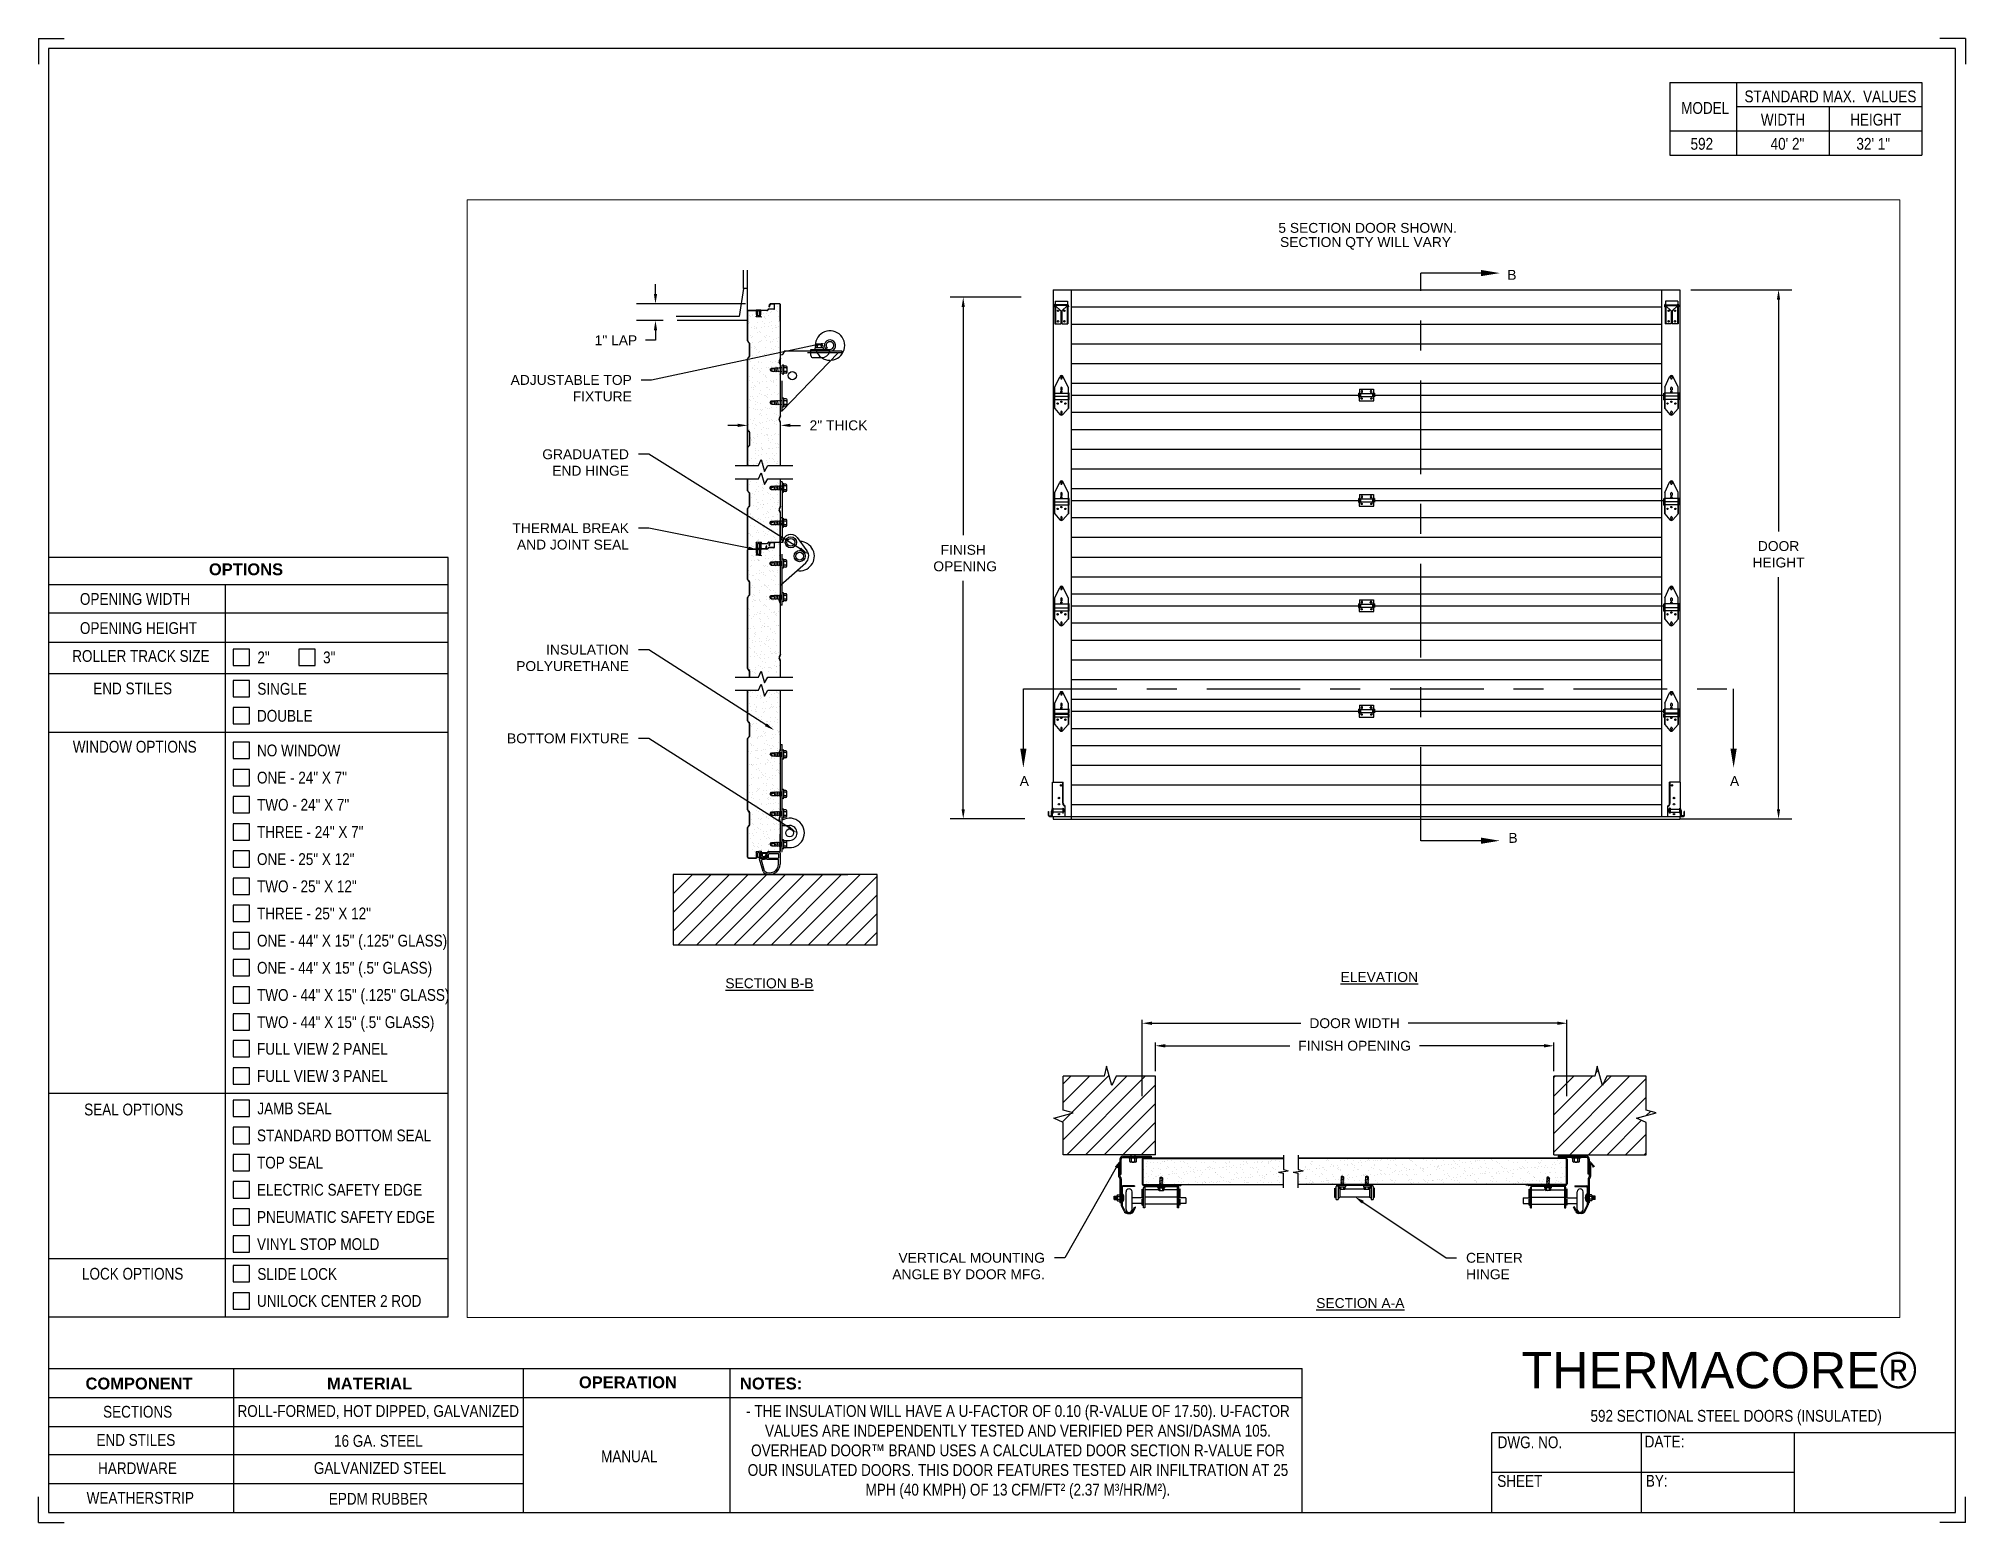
# Paper-space layout '592 MANUAL' of a CAD drawing. Header units: inches. Extents: x 0.1 to 10.9, y 0.1 to 8.4.
# The model-space entities are those that its viewports show. They can reach past a viewport. Long polylines and large blocks are cut down to what shows.
import ezdxf
from ezdxf import colors
from ezdxf.entities.mleader import LeaderData, LeaderLine
from ezdxf.math import Vec2, Vec3

# ---------------------------------------------------------------- set-up
doc = ezdxf.new("R2010")
doc.units = ezdxf.units.IN
doc.header["$LTSCALE"] = 0.25
doc.header["$MEASUREMENT"] = 0
for name, pattern in [('CENTER', [2, 1.25, -0.25, 0.25, -0.25]), ('HIDDEN2', [0.1875, 0.125, -0.0625]), ('HIDDEN3', [0.09375, 0.0625, -0.03125])]:
    doc.linetypes.add(name, pattern=pattern)
for name, color, linetype in [('592', 7, 'Continuous'), ('ANNOTATIONS', 1, 'Continuous'), ('SECTION CUTS', 6, 'CENTER'), ('TITLE BLOCK', 7, 'Continuous')]:
    doc.layers.add(name, color=color, linetype=linetype)
doc.styles.add('ARIAL', font='arial.ttf', dxfattribs={"height": 0.09375})
doc.styles.add('CADdetails-DIMENSIONS', font='ARIALN.TTF', dxfattribs={"height": 2.38})
doc.styles.get("Standard").update_dxf_attribs({"font": 'romans.shx'})
doc.dimstyles.new('DIMSTYLE_5', dxfattribs={"dimtxt": 0.0625, "dimasz": 0.15, "dimexe": 0.18, "dimexo": 0.0625, "dimgap": 0.09, "dimtad": 0, "dimtih": 1, "dimtoh": 1, "dimdec": 5, "dimlfac": 8, "dimzin": 4, "dimdsep": 46, "dimtxsty": 'Standard', "dimcen": 0.09, "dimadec": 0, "dimazin": 0, "dimtp": 0.03125, "dimtm": 0.03125, "dimtfac": 1, "dimtdec": 5, "dimtofl": 0, "dimtmove": 0, "dimatfit": 3, "dimfxl": 1, "dimtolj": 1, "dimtzin": 4, "dimarcsym": 0})
doc.dimstyles.new('STANDARD$0', dxfattribs={"dimtxt": 0.09375, "dimasz": 0.09375, "dimexe": 0.03125, "dimexo": 0.046875, "dimgap": 0.09, "dimtad": 0, "dimtih": 1, "dimtoh": 1, "dimdec": 4, "dimzin": 0, "dimdsep": 46, "dimtxsty": 'ARIAL', "dimcen": 0.09, "dimadec": 0, "dimazin": 0, "dimtfac": 1, "dimtdec": 4, "dimtofl": 0, "dimtmove": 0, "dimatfit": 1, "dimfxl": 1, "dimtolj": 1, "dimtzin": 0, "dimarcsym": 0})

psp = doc.layouts.new('592 MANUAL')

# ---------------------------------------------------------------- texts
at = {"layer": 'TITLE BLOCK', "attachment_point": 2, "style": 'CADdetails-DIMENSIONS'}
for s, width, insert, char_height in [('MODEL', 0.28815, (9.45, 8.068), 0.0664), ('STANDARD MAX.  VALUES', 1.75949, (10.155, 8.133), 0.06641), ('WIDTH', 0.42908, (9.888, 8.002), 0.0664), ('HEIGHT', 0.42908, (10.41, 8.002), 0.0664), ('592', 0.29952, (9.431, 7.866), 0.0664)]:
    psp.add_mtext_dynamic_manual_height_columns(s, width=width, gutter_width=1.363, heights=[0], dxfattribs=dict(at, insert=insert, char_height=char_height))
at = {"layer": 'TITLE BLOCK', "style": 'CADdetails-DIMENSIONS'}
for s, insert, char_height, width, attachment_point in [('40\' 2"', (9.913, 7.866), 0.0664, 1.75949, 2), ('32\' 1"', (10.396, 7.866), 0.0664, 1.75949, 2), ('{\\fArial|b1|i0|c0|p34;OPTIONS}', (1.235, 5.47), 0.06641, 1.75949, 2), ('OPENING WIDTH', (0.3, 5.303), 0.06641, 1.30693, 1), ('OPENING HEIGHT', (0.3, 5.139), 0.06641, 1.30693, 1), ('\\pi0.05563;ROLLER TRACK SIZE', (0.201, 4.982), 0.06641, 0.87483, 1), ('\\pt0.06641;2"', (1.299, 4.974), 0.06641, 1.23928, 1), ('\\pt0.06641;3"', (1.669, 4.974), 0.06641, 1.23928, 1), ('\\pi0.20734;END STILES', (0.168, 4.799), 0.06641, 0.84854, 1), ('\\pt0.06641;SINGLE', (1.299, 4.797), 0.06641, 1.23928, 1), ('DOUBLE', (1.297, 4.645), 0.0664, 1.53035, 1), ('WINDOW OPTIONS', (0.26, 4.471), 0.06641, 1.30693, 1), ('NO WINDOW', (1.297, 4.45), 0.0664, 1.53035, 1), ('ONE - 24" X 7"', (1.297, 4.297), 0.06641, 1.53035, 1), ('TWO - 24" X 7"', (1.297, 4.144), 0.06641, 1.53035, 1), ('THREE - 24" X 7"', (1.297, 3.991), 0.06641, 1.53035, 1), ('ONE - 25" X 12"', (1.297, 3.838), 0.06641, 1.53035, 1), ('TWO - 25" X 12"', (1.297, 3.685), 0.06641, 1.53035, 1), ('THREE - 25" X 12"', (1.297, 3.532), 0.06641, 1.53035, 1), ('ONE - 44" X 15" (.125" GLASS)', (1.297, 3.379), 0.06641, 1.53035, 1), ('ONE - 44" X 15" (.5" GLASS)', (1.297, 3.226), 0.06641, 1.53035, 1), ('TWO - 44" X 15" (.125" GLASS)', (1.297, 3.073), 0.06641, 1.53035, 1), ('TWO - 44" X 15" (.5" GLASS)', (1.297, 2.92), 0.06641, 1.53035, 1), ('FULL VIEW 2 PANEL', (1.297, 2.77), 0.06641, 1.53035, 1), ('FULL VIEW 3 PANEL', (1.297, 2.617), 0.06641, 1.53035, 1), ('SEAL OPTIONS', (0.324, 2.428), 0.06641, 1.30693, 1), ('\\pt0.06641;JAMB SEAL', (1.299, 2.434), 0.06641, 1.23928, 1), ('STANDARD BOTTOM SEAL', (1.297, 2.282), 0.06641, 1.53035, 1), ('TOP SEAL', (1.297, 2.129), 0.0664, 1.53035, 1), ('ELECTRIC SAFETY EDGE', (1.297, 1.976), 0.06641, 1.53035, 1), ('PNEUMATIC SAFETY EDGE', (1.297, 1.823), 0.06641, 1.53035, 1), ('VINYL STOP MOLD', (1.297, 1.67), 0.06641, 1.53035, 1), ('\\pi0.14361;LOCK OPTIONS', (0.168, 1.503), 0.06641, 0.84854, 1), ('\\pt0.06641;SLIDE LOCK', (1.299, 1.502), 0.06641, 1.23928, 1), ('UNILOCK CENTER 2 ROD', (1.297, 1.35), 0.06641, 1.53035, 1), ('\\A1;{\\fArial|b0|i0|c0|p34;\\PTHERMACORE®}', (10.642, 1.367), 0.20312, 2.03069, 3), ('{\\fArial|b1|i0|c0|p34;COMPONENT}', (0.633, 0.885), 0.06641, 1.75949, 2), ('{\\fArial|b1|i0|c0|p34;MATERIAL}', (1.931, 0.885), 0.06641, 1.75949, 2), ('{\\fArial|b1|i0|c0|p34;OPERATION}', (3.385, 0.892), 0.06641, 1.75949, 2), ('{\\fArial|b1|i0|c0|p34;NOTES:}', (4.191, 0.885), 0.06641, 1.75949, 2), ('SECTIONS', (0.625, 0.726), 0.0664, 1.75949, 2), (' ROLL-FORMED, HOT DIPPED, GALVANIZED', (1.969, 0.73), 0.06641, 1.75949, 2), ('- THE INSULATION WILL HAVE A U-FACTOR OF 0.10 (R-VALUE OF 17.50). U-FACTOR VALUES ARE INDEPENDENTLY TESTED AND VERIFIED PER ANSI/DASMA 105. OVERHEAD DOOR™ BRAND USES A CALCULATED DOOR SECTION R-VALUE FOR OUR INSULATED DOORS. THIS DOOR FEATURES TESTED AIR INFILTRATION AT 25 MPH (40 KMPH) OF 13 CFM/FT² (2.37 M³/HR/M²).', (5.581, 0.73), 0.066406, 3.14063, 2), ('592 SECTIONAL STEEL DOORS (INSULATED)', (9.624, 0.703), 0.06641, 2.79915, 2), ('END STILES', (0.615, 0.567), 0.0664, 1.75949, 2), ('16 GA. STEEL', (1.98, 0.562), 0.06641, 1.75949, 2), ('DWG. NO.', (8.463, 0.554), 0.0664, 1.75949, 2), ('DATE:', (9.221, 0.558), 0.0664, 1.75949, 2), ('\\P\\P MANUAL', (3.382, 0.696), 0.0664, 1.04738, 2), ('HARDWARE', (0.624, 0.408), 0.0664, 1.75949, 2), ('GALVANIZED STEEL', (1.989, 0.409), 0.06641, 1.75949, 2), ('SHEET', (8.406, 0.336), 0.0664, 1.75949, 2), ('BY:', (9.177, 0.337), 0.0664, 1.75949, 2), ('WEATHERSTRIP', (0.64, 0.241), 0.06641, 1.75949, 2), ('EPDM RUBBER ', (1.98, 0.236), 0.06641, 1.75949, 2)]:
    psp.add_mtext(s, dxfattribs=dict(at, insert=insert, char_height=char_height, width=width, attachment_point=attachment_point))

msp = doc.modelspace()

# ---------------------------------------------------------------- texts
at = {"layer": 'ANNOTATIONS', "insert": (177.25307, 245.9618), "char_height": 0.09375, "width": 6.6097632, "attachment_point": 1, "line_spacing_factor": 0.86134, "style": 'ARIAL'}
msp.add_mtext('\\pi2.44466; 5 SECTION DOOR SHOWN.  \\P\\pi2.49691;SECTION QTY WILL VARY', dxfattribs=at)
at = {"layer": 'ANNOTATIONS', "char_height": 0.09375, "attachment_point": 2, "style": 'ARIAL'}
for s, insert, width in [('{\\LELEVATION}', (180.69198, 238.85097), 3.0834986), ('{\\LSECTION B-B}', (174.90481, 238.79179), 1.3823677), ('{\\LSECTION A-A}', (180.51216, 235.75603), 1.3823677)]:
    msp.add_mtext(s, dxfattribs=dict(at, insert=insert, width=width))
at = {"layer": 'SECTION CUTS', "style": 'ARIAL'}
for s, p in [('B', (181.90659, 245.4221)), ('A', (177.27979, 240.6172)), ('A', (184.01979, 240.6172)), ('B', (181.91727, 240.0775))]:
    msp.add_text(s, height=0.09375, dxfattribs=at).set_placement(p)

# ---------------------------------------------------------------- blocks, each defined once
blk = doc.blocks.new('*D1')
at = {"layer": 'ANNOTATIONS', "color": 0, "lineweight": -2, "transparency": 16777216}
for p, q in [((178.567, 237.909), (178.567, 238.182)), ((178.661, 238.151), (179.842, 238.151)), ((182.255, 238.151), (181.073, 238.151)), ((182.348, 237.909), (182.348, 238.182))]:
    blk.add_line(p, q, dxfattribs=at)
at = {"layer": 'ANNOTATIONS', "color": 0, "transparency": 16777216}
for points in [[(178.661, 238.167), (178.661, 238.135), (178.567, 238.151)], [(182.255, 238.167), (182.255, 238.135), (182.348, 238.151)]]:
    blk.add_solid(points, dxfattribs=at)
at = {"layer": 'defpoints', "color": 0, "transparency": 16777216}
for p in [(182.348, 238.151), (178.567, 237.862), (182.348, 237.862)]:
    blk.add_point(p, dxfattribs=at)
at = {"layer": 'ANNOTATIONS', "color": 0, "transparency": 16777216, "insert": (180.458, 238.151), "char_height": 0.09375, "attachment_point": 5, "style": 'ARIAL'}
blk.add_mtext('\\A1;FINISH OPENING', dxfattribs=at)
blk = doc.blocks.new('*D2')
at = {"layer": 'ANNOTATIONS', "color": 0, "lineweight": -2, "transparency": 16777216}
for p, q in [((178.442, 237.674), (178.442, 238.396)), ((178.536, 238.365), (179.949, 238.365)), ((182.38, 238.365), (180.967, 238.365)), ((182.473, 237.674), (182.473, 238.396))]:
    blk.add_line(p, q, dxfattribs=at)
at = {"layer": 'ANNOTATIONS', "color": 0, "transparency": 16777216}
for points in [[(178.536, 238.381), (178.536, 238.349), (178.442, 238.365)], [(182.38, 238.381), (182.38, 238.349), (182.473, 238.365)]]:
    blk.add_solid(points, dxfattribs=at)
at = {"layer": 'defpoints', "color": 0, "transparency": 16777216}
for p in [(178.442, 238.365), (178.442, 237.627), (182.473, 237.627)]:
    blk.add_point(p, dxfattribs=at)
at = {"layer": 'ANNOTATIONS', "color": 0, "transparency": 16777216, "insert": (180.458, 238.365), "char_height": 0.09375, "attachment_point": 5, "style": 'ARIAL'}
blk.add_mtext('\\A1;DOOR WIDTH', dxfattribs=at)
blk = doc.blocks.new('*X3')
at = {"color": 0}
for p, q in [((5.444, 3.306), (5.444, 3.306)), ((5.47, 3.308), (5.47, 3.308)), ((5.485, 3.331), (5.485, 3.331)), ((5.512, 3.315), (5.512, 3.315)), ((5.538, 3.318), (5.538, 3.318)), ((5.579, 3.324), (5.579, 3.324)), ((5.605, 3.313), (5.605, 3.313)), ((5.621, 3.329), (5.621, 3.329)), ((5.641, 3.331), (5.641, 3.331)), ((5.647, 3.333), (5.647, 3.333)), ((5.673, 3.336), (5.673, 3.336)), ((5.713, 3.341), (5.713, 3.341)), ((5.736, 3.315), (5.736, 3.315)), ((5.781, 3.35), (5.781, 3.35)), ((5.796, 3.331), (5.796, 3.331)), ((5.807, 3.354), (5.807, 3.354)), ((5.821, 3.327), (5.821, 3.327)), ((5.83, 3.319), (5.83, 3.319)), ((5.864, 3.314), (5.864, 3.314)), ((5.952, 3.331), (5.952, 3.331)), ((5.999, 3.319), (5.999, 3.319)), ((6.024, 3.323), (6.024, 3.323)), ((6.108, 3.332), (6.108, 3.332)), ((6.13, 3.321), (6.13, 3.321)), ((6.224, 3.321), (6.224, 3.321)), ((6.233, 3.313), (6.233, 3.313)), ((6.258, 3.32), (6.258, 3.32)), ((6.263, 3.332), (6.263, 3.332)), ((6.366, 3.298), (6.366, 3.298)), ((6.384, 3.357), (6.384, 3.357)), ((6.392, 3.301), (6.392, 3.301)), ((6.393, 3.325), (6.393, 3.325)), ((6.419, 3.332), (6.419, 3.332)), ((6.427, 3.317), (6.427, 3.317)), ((6.433, 3.307), (6.433, 3.307)), ((6.5, 3.315), (6.5, 3.315)), ((6.524, 3.327), (6.524, 3.327)), ((6.526, 3.319), (6.526, 3.319)), ((6.567, 3.324), (6.567, 3.324)), ((6.575, 3.333), (6.575, 3.333)), ((6.627, 3.315), (6.627, 3.315)), ((6.635, 3.333), (6.635, 3.333)), ((6.636, 3.306), (6.636, 3.306)), ((6.651, 3.326), (6.651, 3.326)), ((6.661, 3.337), (6.661, 3.337)), ((6.702, 3.342), (6.702, 3.342)), ((6.731, 3.333), (6.731, 3.333)), ((6.77, 3.351), (6.77, 3.351)), ((5.449, 3.254), (5.449, 3.254)), ((5.45, 3.177), (5.45, 3.177)), ((5.469, 3.142), (5.469, 3.142)), ((5.471, 3.285), (5.471, 3.285)), ((5.473, 3.212), (5.473, 3.212)), ((5.476, 3.116), (5.476, 3.116)), ((5.49, 3.183), (5.49, 3.183)), ((5.49, 3.129), (5.49, 3.129)), ((5.52, 3.239), (5.52, 3.239)), ((5.525, 3.205), (5.525, 3.205)), ((5.53, 3.231), (5.53, 3.231)), ((5.541, 3.264), (5.541, 3.264)), ((5.544, 3.167), (5.544, 3.167)), ((5.558, 3.191), (5.558, 3.191)), ((5.573, 3.191), (5.573, 3.191)), ((5.584, 3.267), (5.584, 3.267)), ((5.584, 3.195), (5.584, 3.195)), ((5.605, 3.254), (5.605, 3.254)), ((5.608, 3.217), (5.608, 3.217)), ((5.625, 3.2), (5.625, 3.2)), ((5.632, 3.137), (5.632, 3.137)), ((5.645, 3.129), (5.645, 3.129)), ((5.668, 3.263), (5.668, 3.263)), ((5.671, 3.283), (5.671, 3.283)), ((5.672, 3.167), (5.672, 3.167)), ((5.68, 3.275), (5.68, 3.275)), ((5.681, 3.206), (5.681, 3.206)), ((5.693, 3.209), (5.693, 3.209)), ((5.719, 3.213), (5.719, 3.213)), ((5.723, 3.235), (5.723, 3.235)), ((5.739, 3.219), (5.739, 3.219)), ((5.74, 3.268), (5.74, 3.268)), ((5.742, 3.122), (5.742, 3.122)), ((5.76, 3.218), (5.76, 3.218)), ((5.761, 3.254), (5.761, 3.254)), ((5.773, 3.189), (5.773, 3.189)), ((5.78, 3.143), (5.78, 3.143)), ((5.782, 3.181), (5.782, 3.181)), ((5.801, 3.129), (5.801, 3.129)), ((5.803, 3.268), (5.803, 3.268)), ((5.807, 3.172), (5.807, 3.172)), ((5.826, 3.141), (5.826, 3.141)), ((5.828, 3.227), (5.828, 3.227)), ((5.837, 3.206), (5.837, 3.206)), ((5.854, 3.23), (5.854, 3.23)), ((5.867, 3.218), (5.867, 3.218)), ((5.87, 3.122), (5.87, 3.122)), ((5.874, 3.279), (5.874, 3.279)), ((5.894, 3.236), (5.894, 3.236)), ((5.895, 3.268), (5.895, 3.268)), ((5.916, 3.255), (5.916, 3.255)), ((5.923, 3.233), (5.923, 3.233)), ((5.933, 3.225), (5.933, 3.225)), ((5.934, 3.27), (5.934, 3.27)), ((5.936, 3.143), (5.936, 3.143)), ((5.938, 3.173), (5.938, 3.173)), ((5.94, 3.112), (5.94, 3.112)), ((5.957, 3.129), (5.957, 3.129)), ((5.962, 3.245), (5.962, 3.245)), ((5.976, 3.185), (5.976, 3.185)), ((5.988, 3.248), (5.988, 3.248)), ((5.992, 3.206), (5.992, 3.206)), ((6.002, 3.223), (6.002, 3.223)), ((6.005, 3.127), (6.005, 3.127)), ((6.008, 3.121), (6.008, 3.121)), ((6.026, 3.139), (6.026, 3.139)), ((6.029, 3.253), (6.029, 3.253)), ((6.034, 3.125), (6.034, 3.125)), ((6.035, 3.131), (6.035, 3.131)), ((6.051, 3.268), (6.051, 3.268)), ((6.062, 3.269), (6.062, 3.269)), ((6.065, 3.173), (6.065, 3.173)), ((6.072, 3.255), (6.072, 3.255)), ((6.074, 3.277), (6.074, 3.277)), ((6.075, 3.13), (6.075, 3.13)), ((6.083, 3.269), (6.083, 3.269)), ((6.091, 3.143), (6.091, 3.143)), ((6.097, 3.262), (6.097, 3.262)), ((6.113, 3.13), (6.113, 3.13)), ((6.123, 3.266), (6.123, 3.266)), ((6.126, 3.229), (6.126, 3.229)), ((6.133, 3.225), (6.133, 3.225)), ((6.136, 3.128), (6.136, 3.128)), ((6.143, 3.139), (6.143, 3.139)), ((6.148, 3.207), (6.148, 3.207)), ((6.163, 3.271), (6.163, 3.271)), ((6.169, 3.142), (6.169, 3.142)), ((6.176, 3.183), (6.176, 3.183)), ((6.185, 3.175), (6.185, 3.175)), ((6.197, 3.274), (6.197, 3.274)), ((6.2, 3.178), (6.2, 3.178)), ((6.207, 3.269), (6.207, 3.269)), ((6.209, 3.148), (6.209, 3.148)), ((6.228, 3.255), (6.228, 3.255)), ((6.229, 3.135), (6.229, 3.135)), ((6.231, 3.28), (6.231, 3.28)), ((6.247, 3.143), (6.247, 3.143)), ((6.257, 3.283), (6.257, 3.283)), ((6.261, 3.224), (6.261, 3.224)), ((6.264, 3.128), (6.264, 3.128)), ((6.268, 3.13), (6.268, 3.13)), ((6.277, 3.273), (6.277, 3.273)), ((6.277, 3.157), (6.277, 3.157)), ((6.298, 3.289), (6.298, 3.289)), ((6.303, 3.16), (6.303, 3.16)), ((6.304, 3.207), (6.304, 3.207)), ((6.327, 3.227), (6.327, 3.227)), ((6.328, 3.276), (6.328, 3.276)), ((6.331, 3.179), (6.331, 3.179)), ((6.336, 3.219), (6.336, 3.219)), ((6.344, 3.165), (6.344, 3.165)), ((6.363, 3.269), (6.363, 3.269)), ((6.379, 3.179), (6.379, 3.179)), ((6.384, 3.255), (6.384, 3.255)), ((6.396, 3.229), (6.396, 3.229)), ((6.399, 3.132), (6.399, 3.132)), ((6.403, 3.144), (6.403, 3.144)), ((6.412, 3.174), (6.412, 3.174)), ((6.424, 3.13), (6.424, 3.13)), ((6.429, 3.133), (6.429, 3.133)), ((6.438, 3.178), (6.438, 3.178)), ((6.438, 3.125), (6.438, 3.125)), ((6.456, 3.275), (6.456, 3.275)), ((6.459, 3.179), (6.459, 3.179)), ((6.46, 3.207), (6.46, 3.207)), ((6.477, 3.271), (6.477, 3.271)), ((6.479, 3.183), (6.479, 3.183)), ((6.486, 3.263), (6.486, 3.263)), ((6.518, 3.269), (6.518, 3.269)), ((6.527, 3.23), (6.527, 3.23)), ((6.53, 3.223), (6.53, 3.223)), ((6.53, 3.134), (6.53, 3.134)), ((6.539, 3.256), (6.539, 3.256)), ((6.547, 3.192), (6.547, 3.192)), ((6.559, 3.144), (6.559, 3.144)), ((6.573, 3.196), (6.573, 3.196)), ((6.579, 3.177), (6.579, 3.177)), ((6.58, 3.131), (6.58, 3.131)), ((6.589, 3.169), (6.589, 3.169)), ((6.591, 3.28), (6.591, 3.28)), ((6.594, 3.184), (6.594, 3.184)), ((6.613, 3.201), (6.613, 3.201)), ((6.615, 3.207), (6.615, 3.207)), ((6.632, 3.129), (6.632, 3.129)), ((6.655, 3.23), (6.655, 3.23)), ((6.658, 3.134), (6.658, 3.134)), ((6.674, 3.269), (6.674, 3.269)), ((6.68, 3.267), (6.68, 3.267)), ((6.681, 3.21), (6.681, 3.21)), ((6.695, 3.256), (6.695, 3.256)), ((6.707, 3.213), (6.707, 3.213)), ((6.714, 3.144), (6.714, 3.144)), ((6.722, 3.282), (6.722, 3.282)), ((6.725, 3.185), (6.725, 3.185)), ((6.73, 3.221), (6.73, 3.221)), ((6.735, 3.131), (6.735, 3.131)), ((6.739, 3.213), (6.739, 3.213)), ((6.748, 3.219), (6.748, 3.219)), ((6.771, 3.208), (6.771, 3.208))]:
    blk.add_line(p, q, dxfattribs=at)
blk = doc.blocks.new('*X4')
at = {"color": 0}
for p, q in [((6.917, 3.333), (6.917, 3.333)), ((6.98, 3.354), (6.98, 3.354)), ((7.03, 3.309), (7.03, 3.309)), ((7.039, 3.3), (7.039, 3.3)), ((7.042, 3.333), (7.042, 3.333)), ((7.045, 3.332), (7.045, 3.332)), ((7.18, 3.337), (7.18, 3.337)), ((7.181, 3.353), (7.181, 3.353)), ((7.19, 3.344), (7.19, 3.344)), ((7.198, 3.334), (7.198, 3.334)), ((7.233, 3.304), (7.233, 3.304)), ((7.311, 3.339), (7.311, 3.339)), ((7.353, 3.334), (7.353, 3.334)), ((7.354, 3.298), (7.354, 3.298)), ((7.379, 3.292), (7.379, 3.292)), ((7.38, 3.302), (7.38, 3.302)), ((7.384, 3.348), (7.384, 3.348)), ((7.421, 3.307), (7.421, 3.307)), ((7.433, 3.303), (7.433, 3.303)), ((7.439, 3.338), (7.439, 3.338)), ((7.443, 3.294), (7.443, 3.294)), ((7.489, 3.316), (7.489, 3.316)), ((7.509, 3.334), (7.509, 3.334)), ((7.51, 3.293), (7.51, 3.293)), ((7.515, 3.32), (7.515, 3.32)), ((7.555, 3.325), (7.555, 3.325)), ((7.574, 3.343), (7.574, 3.343)), ((7.584, 3.347), (7.584, 3.347)), ((7.593, 3.338), (7.593, 3.338)), ((7.623, 3.334), (7.623, 3.334)), ((7.636, 3.298), (7.636, 3.298)), ((7.638, 3.293), (7.638, 3.293)), ((7.649, 3.337), (7.649, 3.337)), ((7.665, 3.335), (7.665, 3.335)), ((7.69, 3.343), (7.69, 3.343)), ((7.705, 3.345), (7.705, 3.345)), ((7.758, 3.352), (7.758, 3.352)), ((7.773, 3.298), (7.773, 3.298)), ((7.784, 3.355), (7.784, 3.355)), ((7.787, 3.342), (7.787, 3.342)), ((7.82, 3.335), (7.82, 3.335)), ((7.833, 3.344), (7.833, 3.344)), ((7.836, 3.297), (7.836, 3.297)), ((7.904, 3.299), (7.904, 3.299)), ((7.968, 3.349), (7.968, 3.349)), ((7.976, 3.335), (7.976, 3.335)), ((7.987, 3.34), (7.987, 3.34)), ((7.996, 3.332), (7.996, 3.332)), ((8.031, 3.299), (8.031, 3.299)), ((8.039, 3.292), (8.039, 3.292)), ((8.099, 3.35), (8.099, 3.35)), ((8.132, 3.335), (8.132, 3.335)), ((8.166, 3.304), (8.166, 3.304)), ((8.19, 3.336), (8.19, 3.336)), ((8.227, 3.35), (8.227, 3.35)), ((8.288, 3.336), (8.288, 3.336)), ((8.297, 3.305), (8.297, 3.305)), ((8.342, 3.299), (8.342, 3.299)), ((8.362, 3.355), (8.362, 3.355)), ((8.368, 3.302), (8.368, 3.302)), ((8.39, 3.334), (8.39, 3.334)), ((8.399, 3.326), (8.399, 3.326)), ((8.409, 3.308), (8.409, 3.308)), ((8.425, 3.305), (8.425, 3.305)), ((8.443, 3.336), (8.443, 3.336)), ((8.477, 3.317), (8.477, 3.317)), ((8.503, 3.32), (8.503, 3.32)), ((8.544, 3.326), (8.544, 3.326)), ((8.56, 3.31), (8.56, 3.31)), ((8.593, 3.33), (8.593, 3.33)), ((8.599, 3.336), (8.599, 3.336)), ((8.611, 3.335), (8.611, 3.335)), ((8.638, 3.338), (8.638, 3.338)), ((8.678, 3.343), (8.678, 3.343)), ((8.691, 3.311), (8.691, 3.311)), ((8.746, 3.352), (8.746, 3.352)), ((8.755, 3.337), (8.755, 3.337)), ((8.793, 3.328), (8.793, 3.328)), ((8.802, 3.32), (8.802, 3.32)), ((8.819, 3.311), (8.819, 3.311)), ((8.91, 3.337), (8.91, 3.337)), ((8.954, 3.315), (8.954, 3.315)), ((8.996, 3.324), (8.996, 3.324)), ((9.066, 3.337), (9.066, 3.337)), ((9.085, 3.317), (9.085, 3.317)), ((9.196, 3.322), (9.196, 3.322)), ((9.205, 3.314), (9.205, 3.314)), ((9.213, 3.317), (9.213, 3.317)), ((9.222, 3.337), (9.222, 3.337)), ((9.331, 3.3), (9.331, 3.3)), ((9.348, 3.321), (9.348, 3.321)), ((9.357, 3.303), (9.357, 3.303)), ((9.378, 3.338), (9.378, 3.338)), ((9.397, 3.308), (9.397, 3.308)), ((9.399, 3.318), (9.399, 3.318)), ((6.924, 3.14), (6.924, 3.14)), ((6.927, 3.208), (6.927, 3.208)), ((6.929, 3.113), (6.929, 3.113)), ((6.933, 3.217), (6.933, 3.217)), ((6.95, 3.245), (6.95, 3.245)), ((6.976, 3.249), (6.976, 3.249)), ((6.982, 3.171), (6.982, 3.171)), ((6.985, 3.286), (6.985, 3.286)), ((6.985, 3.27), (6.985, 3.27)), ((6.988, 3.19), (6.988, 3.19)), ((6.992, 3.163), (6.992, 3.163)), ((6.996, 3.122), (6.996, 3.122)), ((7.006, 3.257), (7.006, 3.257)), ((7.017, 3.254), (7.017, 3.254)), ((7.022, 3.125), (7.022, 3.125)), ((7.026, 3.145), (7.026, 3.145)), ((7.035, 3.123), (7.035, 3.123)), ((7.047, 3.131), (7.047, 3.131)), ((7.048, 3.236), (7.048, 3.236)), ((7.052, 3.139), (7.052, 3.139)), ((7.063, 3.131), (7.063, 3.131)), ((7.082, 3.208), (7.082, 3.208)), ((7.083, 3.26), (7.083, 3.26)), ((7.085, 3.263), (7.085, 3.263)), ((7.111, 3.266), (7.111, 3.266)), ((7.116, 3.288), (7.116, 3.288)), ((7.119, 3.191), (7.119, 3.191)), ((7.131, 3.14), (7.131, 3.14)), ((7.133, 3.215), (7.133, 3.215)), ((7.141, 3.27), (7.141, 3.27)), ((7.142, 3.206), (7.142, 3.206)), ((7.152, 3.272), (7.152, 3.272)), ((7.157, 3.143), (7.157, 3.143)), ((7.162, 3.257), (7.162, 3.257)), ((7.181, 3.145), (7.181, 3.145)), ((7.183, 3.241), (7.183, 3.241)), ((7.185, 3.167), (7.185, 3.167)), ((7.187, 3.144), (7.187, 3.144)), ((7.198, 3.148), (7.198, 3.148)), ((7.203, 3.132), (7.203, 3.132)), ((7.219, 3.281), (7.219, 3.281)), ((7.235, 3.121), (7.235, 3.121)), ((7.238, 3.209), (7.238, 3.209)), ((7.244, 3.287), (7.244, 3.287)), ((7.244, 3.113), (7.244, 3.113)), ((7.246, 3.284), (7.246, 3.284)), ((7.247, 3.191), (7.247, 3.191)), ((7.266, 3.157), (7.266, 3.157)), ((7.283, 3.259), (7.283, 3.259)), ((7.286, 3.289), (7.286, 3.289)), ((7.292, 3.25), (7.292, 3.25)), ((7.292, 3.161), (7.292, 3.161)), ((7.297, 3.271), (7.297, 3.271)), ((7.314, 3.242), (7.314, 3.242)), ((7.318, 3.257), (7.318, 3.257)), ((7.336, 3.21), (7.336, 3.21)), ((7.358, 3.132), (7.358, 3.132)), ((7.382, 3.195), (7.382, 3.195)), ((7.385, 3.165), (7.385, 3.165)), ((7.394, 3.209), (7.394, 3.209)), ((7.395, 3.156), (7.395, 3.156)), ((7.4, 3.175), (7.4, 3.175)), ((7.426, 3.178), (7.426, 3.178)), ((7.438, 3.117), (7.438, 3.117)), ((7.442, 3.242), (7.442, 3.242)), ((7.445, 3.145), (7.445, 3.145)), ((7.452, 3.271), (7.452, 3.271)), ((7.467, 3.184), (7.467, 3.184)), ((7.474, 3.257), (7.474, 3.257)), ((7.486, 3.254), (7.486, 3.254)), ((7.493, 3.146), (7.493, 3.146)), ((7.513, 3.197), (7.513, 3.197)), ((7.514, 3.132), (7.514, 3.132)), ((7.535, 3.193), (7.535, 3.193)), ((7.536, 3.209), (7.536, 3.209)), ((7.545, 3.2), (7.545, 3.2)), ((7.549, 3.209), (7.549, 3.209)), ((7.561, 3.196), (7.561, 3.196)), ((7.577, 3.247), (7.577, 3.247)), ((7.589, 3.16), (7.589, 3.16)), ((7.601, 3.202), (7.601, 3.202)), ((7.608, 3.271), (7.608, 3.271)), ((7.629, 3.258), (7.629, 3.258)), ((7.638, 3.115), (7.638, 3.115)), ((7.641, 3.196), (7.641, 3.196)), ((7.649, 3.146), (7.649, 3.146)), ((7.669, 3.21), (7.669, 3.21)), ((7.67, 3.133), (7.67, 3.133)), ((7.686, 3.253), (7.686, 3.253)), ((7.695, 3.244), (7.695, 3.244)), ((7.695, 3.214), (7.695, 3.214)), ((7.705, 3.209), (7.705, 3.209)), ((7.708, 3.248), (7.708, 3.248)), ((7.711, 3.152), (7.711, 3.152)), ((7.736, 3.219), (7.736, 3.219)), ((7.739, 3.204), (7.739, 3.204)), ((7.764, 3.271), (7.764, 3.271)), ((7.776, 3.201), (7.776, 3.201)), ((7.785, 3.258), (7.785, 3.258)), ((7.789, 3.159), (7.789, 3.159)), ((7.798, 3.15), (7.798, 3.15)), ((7.804, 3.228), (7.804, 3.228)), ((7.804, 3.146), (7.804, 3.146)), ((7.825, 3.133), (7.825, 3.133)), ((7.83, 3.232), (7.83, 3.232)), ((7.836, 3.248), (7.836, 3.248)), ((7.839, 3.151), (7.839, 3.151)), ((7.846, 3.288), (7.846, 3.288)), ((7.861, 3.21), (7.861, 3.21)), ((7.871, 3.237), (7.871, 3.237)), ((7.889, 3.248), (7.889, 3.248)), ((7.907, 3.203), (7.907, 3.203)), ((7.917, 3.114), (7.917, 3.114)), ((7.92, 3.272), (7.92, 3.272)), ((7.939, 3.246), (7.939, 3.246)), ((7.939, 3.203), (7.939, 3.203)), ((7.941, 3.258), (7.941, 3.258)), ((7.948, 3.194), (7.948, 3.194)), ((7.96, 3.147), (7.96, 3.147)), ((7.965, 3.249), (7.965, 3.249)), ((7.971, 3.252), (7.971, 3.252)), ((7.974, 3.156), (7.974, 3.156)), ((7.981, 3.133), (7.981, 3.133)), ((7.985, 3.123), (7.985, 3.123)), ((7.992, 3.154), (7.992, 3.154)), ((8.005, 3.255), (8.005, 3.255)), ((8.011, 3.126), (8.011, 3.126)), ((8.017, 3.21), (8.017, 3.21)), ((8.035, 3.202), (8.035, 3.202)), ((8.051, 3.131), (8.051, 3.131)), ((8.073, 3.264), (8.073, 3.264)), ((8.075, 3.272), (8.075, 3.272)), ((8.089, 3.246), (8.089, 3.246)), ((8.096, 3.259), (8.096, 3.259)), ((8.098, 3.238), (8.098, 3.238)), ((8.099, 3.267), (8.099, 3.267)), ((8.102, 3.254), (8.102, 3.254)), ((8.105, 3.158), (8.105, 3.158)), ((8.116, 3.147), (8.116, 3.147)), ((8.119, 3.14), (8.119, 3.14)), ((8.137, 3.133), (8.137, 3.133)), ((8.14, 3.272), (8.14, 3.272)), ((8.142, 3.198), (8.142, 3.198)), ((8.145, 3.144), (8.145, 3.144)), ((8.17, 3.207), (8.17, 3.207)), ((8.172, 3.21), (8.172, 3.21)), ((8.186, 3.149), (8.186, 3.149)), ((8.192, 3.153), (8.192, 3.153)), ((8.201, 3.144), (8.201, 3.144)), ((8.208, 3.281), (8.208, 3.281)), ((8.23, 3.254), (8.23, 3.254)), ((8.231, 3.272), (8.231, 3.272)), ((8.233, 3.157), (8.233, 3.157)), ((8.234, 3.285), (8.234, 3.285)), ((8.24, 3.29), (8.24, 3.29)), ((8.249, 3.282), (8.249, 3.282)), ((8.252, 3.259), (8.252, 3.259)), ((8.254, 3.158), (8.254, 3.158)), ((8.271, 3.147), (8.271, 3.147)), ((8.274, 3.29), (8.274, 3.29)), ((8.28, 3.161), (8.28, 3.161)), ((8.292, 3.242), (8.292, 3.242)), ((8.292, 3.134), (8.292, 3.134)), ((8.3, 3.209), (8.3, 3.209)), ((8.304, 3.113), (8.304, 3.113)), ((8.32, 3.167), (8.32, 3.167)), ((8.328, 3.211), (8.328, 3.211)), ((8.342, 3.196), (8.342, 3.196)), ((8.351, 3.188), (8.351, 3.188)), ((8.365, 3.258), (8.365, 3.258)), ((8.368, 3.162), (8.368, 3.162)), ((8.387, 3.273), (8.387, 3.273)), ((8.388, 3.176), (8.388, 3.176)), ((8.395, 3.148), (8.395, 3.148)), ((8.408, 3.259), (8.408, 3.259)), ((8.414, 3.179), (8.414, 3.179)), ((8.427, 3.147), (8.427, 3.147)), ((8.428, 3.208), (8.428, 3.208)), ((8.432, 3.112), (8.432, 3.112)), ((8.443, 3.286), (8.443, 3.286)), ((8.448, 3.134), (8.448, 3.134)), ((8.455, 3.184), (8.455, 3.184)), ((8.484, 3.211), (8.484, 3.211)), ((8.492, 3.24), (8.492, 3.24)), ((8.496, 3.26), (8.496, 3.26)), ((8.499, 3.164), (8.499, 3.164)), ((8.502, 3.232), (8.502, 3.232)), ((8.523, 3.193), (8.523, 3.193)), ((8.542, 3.273), (8.542, 3.273)), ((8.545, 3.192), (8.545, 3.192)), ((8.549, 3.197), (8.549, 3.197)), ((8.563, 3.213), (8.563, 3.213)), ((8.564, 3.259), (8.564, 3.259)), ((8.567, 3.117), (8.567, 3.117)), ((8.583, 3.148), (8.583, 3.148)), ((8.59, 3.202), (8.59, 3.202)), ((8.595, 3.146), (8.595, 3.146)), ((8.604, 3.138), (8.604, 3.138)), ((8.604, 3.134), (8.604, 3.134)), ((8.624, 3.259), (8.624, 3.259)), ((8.627, 3.163), (8.627, 3.163)), ((8.639, 3.211), (8.639, 3.211)), ((8.643, 3.284), (8.643, 3.284)), ((8.652, 3.276), (8.652, 3.276)), ((8.658, 3.211), (8.658, 3.211)), ((8.684, 3.215), (8.684, 3.215)), ((8.694, 3.215), (8.694, 3.215)), ((8.695, 3.236), (8.695, 3.236)), ((8.697, 3.119), (8.697, 3.119)), ((8.698, 3.273), (8.698, 3.273)), ((8.719, 3.26), (8.719, 3.26)), ((8.724, 3.22), (8.724, 3.22)), ((8.739, 3.148), (8.739, 3.148)), ((8.745, 3.19), (8.745, 3.19)), ((8.754, 3.182), (8.754, 3.182)), ((8.759, 3.264), (8.759, 3.264)), ((8.76, 3.135), (8.76, 3.135)), ((8.762, 3.168), (8.762, 3.168)), ((8.792, 3.229), (8.792, 3.229)), ((8.795, 3.211), (8.795, 3.211)), ((8.798, 3.142), (8.798, 3.142)), ((8.818, 3.232), (8.818, 3.232)), ((8.822, 3.214), (8.822, 3.214)), ((8.825, 3.118), (8.825, 3.118)), ((8.846, 3.28), (8.846, 3.28)), ((8.854, 3.273), (8.854, 3.273)), ((8.859, 3.238), (8.859, 3.238)), ((8.875, 3.26), (8.875, 3.26)), ((8.89, 3.266), (8.89, 3.266)), ((8.893, 3.17), (8.893, 3.17)), ((8.894, 3.148), (8.894, 3.148)), ((8.895, 3.234), (8.895, 3.234)), ((8.905, 3.226), (8.905, 3.226)), ((8.905, 3.114), (8.905, 3.114)), ((8.915, 3.135), (8.915, 3.135)), ((8.927, 3.247), (8.927, 3.247)), ((8.948, 3.186), (8.948, 3.186)), ((8.951, 3.212), (8.951, 3.212)), ((8.953, 3.25), (8.953, 3.25)), ((8.957, 3.219), (8.957, 3.219)), ((8.96, 3.123), (8.96, 3.123)), ((8.973, 3.123), (8.973, 3.123)), ((8.993, 3.255), (8.993, 3.255)), ((8.998, 3.14), (8.998, 3.14)), ((8.999, 3.127), (8.999, 3.127)), ((9.007, 3.132), (9.007, 3.132)), ((9.01, 3.274), (9.01, 3.274)), ((9.018, 3.265), (9.018, 3.265)), ((9.021, 3.169), (9.021, 3.169)), ((9.031, 3.26), (9.031, 3.26)), ((9.04, 3.132), (9.04, 3.132)), ((9.046, 3.278), (9.046, 3.278)), ((9.05, 3.149), (9.05, 3.149)), ((9.055, 3.27), (9.055, 3.27)), ((9.061, 3.264), (9.061, 3.264)), ((9.071, 3.135), (9.071, 3.135)), ((9.087, 3.268), (9.087, 3.268)), ((9.088, 3.221), (9.088, 3.221)), ((9.091, 3.124), (9.091, 3.124)), ((9.098, 3.23), (9.098, 3.23)), ((9.107, 3.212), (9.107, 3.212)), ((9.107, 3.141), (9.107, 3.141)), ((9.128, 3.273), (9.128, 3.273)), ((9.133, 3.144), (9.133, 3.144)), ((9.148, 3.184), (9.148, 3.184)), ((9.153, 3.27), (9.153, 3.27)), ((9.156, 3.174), (9.156, 3.174)), ((9.157, 3.176), (9.157, 3.176)), ((9.165, 3.274), (9.165, 3.274)), ((9.174, 3.15), (9.174, 3.15)), ((9.186, 3.261), (9.186, 3.261)), ((9.196, 3.282), (9.196, 3.282)), ((9.201, 3.136), (9.201, 3.136)), ((9.206, 3.149), (9.206, 3.149)), ((9.216, 3.22), (9.216, 3.22)), ((9.219, 3.124), (9.219, 3.124)), ((9.222, 3.285), (9.222, 3.285)), ((9.227, 3.135), (9.227, 3.135)), ((9.242, 3.159), (9.242, 3.159)), ((9.249, 3.274), (9.249, 3.274)), ((9.262, 3.212), (9.262, 3.212)), ((9.263, 3.291), (9.263, 3.291)), ((9.283, 3.272), (9.283, 3.272)), ((9.298, 3.228), (9.298, 3.228)), ((9.308, 3.22), (9.308, 3.22)), ((9.309, 3.167), (9.309, 3.167)), ((9.321, 3.274), (9.321, 3.274)), ((9.342, 3.261), (9.342, 3.261)), ((9.351, 3.225), (9.351, 3.225)), ((9.351, 3.18), (9.351, 3.18)), ((9.354, 3.129), (9.354, 3.129)), ((9.361, 3.149), (9.361, 3.149)), ((9.377, 3.176), (9.377, 3.176)), ((9.382, 3.136), (9.382, 3.136)), ((9.401, 3.134), (9.401, 3.134)), ((9.403, 3.18), (9.403, 3.18)), ((9.41, 3.126), (9.41, 3.126)), ((9.411, 3.271), (9.411, 3.271)), ((9.415, 3.175), (9.415, 3.175)), ((9.418, 3.213), (9.418, 3.213)), ((9.443, 3.185), (9.443, 3.185)), ((9.449, 3.272), (9.449, 3.272))]:
    blk.add_line(p, q, dxfattribs=at)
blk = doc.blocks.new('*X5')
at = {"color": 0}
for p, q in [((2.029, 9.526), (2.029, 9.526)), ((2.029, 9.511), (2.029, 9.511)), ((2.038, 9.589), (2.038, 9.589)), ((2.038, 9.518), (2.038, 9.518)), ((2.051, 9.573), (2.051, 9.573)), ((2.064, 9.593), (2.064, 9.593)), ((2.064, 9.588), (2.064, 9.588)), ((2.115, 9.523), (2.115, 9.523)), ((2.164, 9.525), (2.164, 9.525)), ((2.173, 9.607), (2.173, 9.607)), ((2.179, 9.57), (2.179, 9.57)), ((2.182, 9.575), (2.182, 9.575)), ((2.185, 9.512), (2.185, 9.512)), ((2.189, 9.561), (2.189, 9.561)), ((2.199, 9.61), (2.199, 9.61)), ((2.22, 9.589), (2.22, 9.589)), ((2.232, 9.522), (2.232, 9.522)), ((2.24, 9.616), (2.24, 9.616)), ((2.246, 9.624), (2.246, 9.624)), ((2.25, 9.528), (2.25, 9.528)), ((2.279, 9.651), (2.279, 9.651)), ((2.28, 9.659), (2.28, 9.659)), ((2.3, 9.637), (2.3, 9.637)), ((2.307, 9.671), (2.307, 9.671)), ((2.308, 9.625), (2.308, 9.625)), ((2.31, 9.574), (2.31, 9.574)), ((2.319, 9.525), (2.319, 9.525)), ((2.034, 9.34), (2.034, 9.34)), ((2.048, 9.4), (2.048, 9.4)), ((2.054, 9.477), (2.054, 9.477)), ((2.057, 9.381), (2.057, 9.381)), ((2.063, 9.334), (2.063, 9.334)), ((2.069, 9.386), (2.069, 9.386)), ((2.082, 9.478), (2.082, 9.478)), ((2.084, 9.466), (2.084, 9.466)), ((2.105, 9.463), (2.105, 9.463)), ((2.11, 9.469), (2.11, 9.469)), ((2.118, 9.427), (2.118, 9.427)), ((2.121, 9.331), (2.121, 9.331)), ((2.131, 9.343), (2.131, 9.343)), ((2.132, 9.432), (2.132, 9.432)), ((2.141, 9.424), (2.141, 9.424)), ((2.145, 9.338), (2.145, 9.338)), ((2.151, 9.475), (2.151, 9.475)), ((2.157, 9.346), (2.157, 9.346)), ((2.184, 9.384), (2.184, 9.384)), ((2.185, 9.479), (2.185, 9.479)), ((2.188, 9.382), (2.188, 9.382)), ((2.197, 9.351), (2.197, 9.351)), ((2.204, 9.4), (2.204, 9.4)), ((2.219, 9.484), (2.219, 9.484)), ((2.225, 9.387), (2.225, 9.387)), ((2.234, 9.338), (2.234, 9.338)), ((2.243, 9.33), (2.243, 9.33)), ((2.245, 9.487), (2.245, 9.487)), ((2.253, 9.432), (2.253, 9.432)), ((2.256, 9.335), (2.256, 9.335)), ((2.261, 9.463), (2.261, 9.463)), ((2.265, 9.36), (2.265, 9.36)), ((2.282, 9.476), (2.282, 9.476)), ((2.286, 9.492), (2.286, 9.492)), ((2.291, 9.468), (2.291, 9.468)), ((2.291, 9.364), (2.291, 9.364)), ((2.301, 9.338), (2.301, 9.338)), ((2.313, 9.478), (2.313, 9.478)), ((2.316, 9.382), (2.316, 9.382)), ((2.036, 9.156), (2.036, 9.156)), ((2.042, 9.201), (2.042, 9.201)), ((2.045, 9.148), (2.045, 9.148)), ((2.061, 9.284), (2.061, 9.284)), ((2.064, 9.188), (2.064, 9.188)), ((2.068, 9.205), (2.068, 9.205)), ((2.084, 9.294), (2.084, 9.294)), ((2.089, 9.275), (2.089, 9.275)), ((2.093, 9.286), (2.093, 9.286)), ((2.109, 9.21), (2.109, 9.21)), ((2.11, 9.261), (2.11, 9.261)), ((2.124, 9.234), (2.124, 9.234)), ((2.129, 9.149), (2.129, 9.149)), ((2.136, 9.246), (2.136, 9.246)), ((2.177, 9.219), (2.177, 9.219)), ((2.186, 9.213), (2.186, 9.213)), ((2.186, 9.2), (2.186, 9.2)), ((2.191, 9.286), (2.191, 9.286)), ((2.195, 9.192), (2.195, 9.192)), ((2.195, 9.19), (2.195, 9.19)), ((2.203, 9.223), (2.203, 9.223)), ((2.239, 9.152), (2.239, 9.152)), ((2.243, 9.228), (2.243, 9.228)), ((2.244, 9.275), (2.244, 9.275)), ((2.259, 9.239), (2.259, 9.239)), ((2.265, 9.261), (2.265, 9.261)), ((2.285, 9.15), (2.285, 9.15)), ((2.287, 9.29), (2.287, 9.29)), ((2.311, 9.237), (2.311, 9.237)), ((2.319, 9.285), (2.319, 9.285)), ((2.323, 9.189), (2.323, 9.189)), ((2.035, 9.01), (2.035, 9.01)), ((2.041, 8.97), (2.041, 8.97)), ((2.067, 9.092), (2.067, 9.092)), ((2.07, 9.087), (2.07, 9.087)), ((2.07, 8.995), (2.07, 8.995)), ((2.088, 9.078), (2.088, 9.078)), ((2.089, 9.108), (2.089, 9.108)), ((2.111, 8.962), (2.111, 8.962)), ((2.114, 9.081), (2.114, 9.081)), ((2.127, 9.138), (2.127, 9.138)), ((2.13, 9.042), (2.13, 9.042)), ((2.138, 9.063), (2.138, 9.063)), ((2.148, 9.054), (2.148, 9.054)), ((2.15, 9.136), (2.15, 9.136)), ((2.155, 9.087), (2.155, 9.087)), ((2.169, 9.024), (2.169, 9.024)), ((2.19, 9.011), (2.19, 9.011)), ((2.191, 9.014), (2.191, 9.014)), ((2.198, 9.093), (2.198, 9.093)), ((2.201, 8.997), (2.201, 8.997)), ((2.201, 8.963), (2.201, 8.963)), ((2.223, 9.096), (2.223, 9.096)), ((2.226, 9.088), (2.226, 9.088)), ((2.241, 8.969), (2.241, 8.969)), ((2.249, 9.099), (2.249, 9.099)), ((2.25, 8.96), (2.25, 8.96)), ((2.262, 9.143), (2.262, 9.143)), ((2.265, 9.046), (2.265, 9.046)), ((2.266, 8.962), (2.266, 8.962)), ((2.269, 8.972), (2.269, 8.972)), ((2.289, 9.106), (2.289, 9.106)), ((2.289, 9.105), (2.289, 9.105)), ((2.295, 8.976), (2.295, 8.976)), ((2.298, 9.098), (2.298, 9.098)), ((2.306, 9.136), (2.306, 9.136)), ((2.325, 9.024), (2.325, 9.024)), ((2.326, 9.093), (2.326, 9.093)), ((2.329, 8.996), (2.329, 8.996)), ((2.026, 8.94), (2.026, 8.94)), ((2.043, 8.787), (2.043, 8.787)), ((2.046, 8.814), (2.046, 8.814)), ((2.052, 8.779), (2.052, 8.779)), ((2.054, 8.899), (2.054, 8.899)), ((2.066, 8.946), (2.066, 8.946)), ((2.072, 8.817), (2.072, 8.817)), ((2.073, 8.899), (2.073, 8.899)), ((2.075, 8.885), (2.075, 8.885)), ((2.076, 8.803), (2.076, 8.803)), ((2.091, 8.925), (2.091, 8.925)), ((2.1, 8.916), (2.1, 8.916)), ((2.112, 8.822), (2.112, 8.822)), ((2.133, 8.945), (2.133, 8.945)), ((2.134, 8.955), (2.134, 8.955)), ((2.137, 8.849), (2.137, 8.849)), ((2.143, 8.876), (2.143, 8.876)), ((2.151, 8.837), (2.151, 8.837)), ((2.16, 8.958), (2.16, 8.958)), ((2.18, 8.831), (2.18, 8.831)), ((2.193, 8.831), (2.193, 8.831)), ((2.202, 8.822), (2.202, 8.822)), ((2.204, 8.901), (2.204, 8.901)), ((2.206, 8.835), (2.206, 8.835)), ((2.207, 8.804), (2.207, 8.804)), ((2.21, 8.899), (2.21, 8.899)), ((2.231, 8.885), (2.231, 8.885)), ((2.246, 8.783), (2.246, 8.783)), ((2.247, 8.84), (2.247, 8.84)), ((2.269, 8.95), (2.269, 8.95)), ((2.272, 8.854), (2.272, 8.854)), ((2.294, 8.92), (2.294, 8.92)), ((2.307, 8.837), (2.307, 8.837)), ((2.315, 8.849), (2.315, 8.849)), ((2.024, 8.681), (2.024, 8.681)), ((2.036, 8.711), (2.036, 8.711)), ((2.048, 8.601), (2.048, 8.601)), ((2.08, 8.706), (2.08, 8.706)), ((2.083, 8.61), (2.083, 8.61)), ((2.092, 8.69), (2.092, 8.69)), ((2.094, 8.773), (2.094, 8.773)), ((2.096, 8.739), (2.096, 8.739)), ((2.116, 8.76), (2.116, 8.76)), ((2.118, 8.694), (2.118, 8.694)), ((2.135, 8.648), (2.135, 8.648)), ((2.14, 8.753), (2.14, 8.753)), ((2.143, 8.656), (2.143, 8.656)), ((2.145, 8.693), (2.145, 8.693)), ((2.154, 8.685), (2.154, 8.685)), ((2.156, 8.635), (2.156, 8.635)), ((2.159, 8.699), (2.159, 8.699)), ((2.191, 8.712), (2.191, 8.712)), ((2.198, 8.645), (2.198, 8.645)), ((2.21, 8.708), (2.21, 8.708)), ((2.214, 8.612), (2.214, 8.612)), ((2.226, 8.708), (2.226, 8.708)), ((2.248, 8.599), (2.248, 8.599)), ((2.252, 8.711), (2.252, 8.711)), ((2.278, 8.661), (2.278, 8.661)), ((2.291, 8.648), (2.291, 8.648)), ((2.293, 8.717), (2.293, 8.717)), ((2.296, 8.737), (2.296, 8.737)), ((2.305, 8.729), (2.305, 8.729)), ((2.312, 8.635), (2.312, 8.635)), ((2.029, 8.552), (2.029, 8.552)), ((2.041, 8.509), (2.041, 8.509)), ((2.049, 8.426), (2.049, 8.426)), ((2.05, 8.418), (2.05, 8.418)), ((2.07, 8.558), (2.07, 8.558)), ((2.075, 8.429), (2.075, 8.429)), ((2.076, 8.586), (2.076, 8.586)), ((2.086, 8.514), (2.086, 8.514)), ((2.089, 8.417), (2.089, 8.417)), ((2.097, 8.555), (2.097, 8.555)), ((2.107, 8.547), (2.107, 8.547)), ((2.116, 8.461), (2.116, 8.461)), ((2.116, 8.434), (2.116, 8.434)), ((2.138, 8.567), (2.138, 8.567)), ((2.146, 8.56), (2.146, 8.56)), ((2.149, 8.463), (2.149, 8.463)), ((2.15, 8.507), (2.15, 8.507)), ((2.164, 8.57), (2.164, 8.57)), ((2.175, 8.523), (2.175, 8.523)), ((2.184, 8.443), (2.184, 8.443)), ((2.196, 8.51), (2.196, 8.51)), ((2.2, 8.461), (2.2, 8.461)), ((2.205, 8.576), (2.205, 8.576)), ((2.209, 8.453), (2.209, 8.453)), ((2.21, 8.447), (2.21, 8.447)), ((2.217, 8.515), (2.217, 8.515)), ((2.22, 8.419), (2.22, 8.419)), ((2.232, 8.586), (2.232, 8.586)), ((2.251, 8.452), (2.251, 8.452)), ((2.253, 8.413), (2.253, 8.413)), ((2.257, 8.591), (2.257, 8.591)), ((2.272, 8.461), (2.272, 8.461)), ((2.273, 8.584), (2.273, 8.584)), ((2.281, 8.565), (2.281, 8.565)), ((2.284, 8.468), (2.284, 8.468)), ((2.299, 8.588), (2.299, 8.588)), ((2.3, 8.551), (2.3, 8.551)), ((2.319, 8.461), (2.319, 8.461)), ((2.331, 8.523), (2.331, 8.523)), ((2.028, 8.293), (2.028, 8.293)), ((2.028, 8.271), (2.028, 8.271)), ((2.055, 8.231), (2.055, 8.231)), ((2.059, 8.409), (2.059, 8.409)), ((2.06, 8.398), (2.06, 8.398)), ((2.081, 8.384), (2.081, 8.384)), ((2.092, 8.321), (2.092, 8.321)), ((2.096, 8.302), (2.096, 8.302)), ((2.1, 8.272), (2.1, 8.272)), ((2.102, 8.369), (2.102, 8.369)), ((2.121, 8.259), (2.121, 8.259)), ((2.122, 8.306), (2.122, 8.306)), ((2.152, 8.367), (2.152, 8.367)), ((2.152, 8.324), (2.152, 8.324)), ((2.156, 8.271), (2.156, 8.271)), ((2.157, 8.336), (2.157, 8.336)), ((2.161, 8.315), (2.161, 8.315)), ((2.162, 8.311), (2.162, 8.311)), ((2.205, 8.275), (2.205, 8.275)), ((2.216, 8.398), (2.216, 8.398)), ((2.223, 8.323), (2.223, 8.323)), ((2.23, 8.32), (2.23, 8.32)), ((2.237, 8.384), (2.237, 8.384)), ((2.255, 8.23), (2.255, 8.23)), ((2.256, 8.323), (2.256, 8.323)), ((2.256, 8.273), (2.256, 8.273)), ((2.277, 8.259), (2.277, 8.259)), ((2.287, 8.372), (2.287, 8.372)), ((2.291, 8.276), (2.291, 8.276)), ((2.297, 8.329), (2.297, 8.329)), ((2.302, 8.367), (2.302, 8.367)), ((2.312, 8.359), (2.312, 8.359)), ((2.313, 8.336), (2.313, 8.336)), ((2.031, 8.175), (2.031, 8.175)), ((2.033, 8.165), (2.033, 8.165)), ((2.042, 8.21), (2.042, 8.21)), ((2.074, 8.17), (2.074, 8.17)), ((2.095, 8.225), (2.095, 8.225)), ((2.104, 8.186), (2.104, 8.186)), ((2.113, 8.177), (2.113, 8.177)), ((2.168, 8.182), (2.168, 8.182)), ((2.197, 8.211), (2.197, 8.211)), ((2.208, 8.188), (2.208, 8.188)), ((2.226, 8.226), (2.226, 8.226)), ((2.264, 8.221), (2.264, 8.221)), ((2.276, 8.197), (2.276, 8.197)), ((2.294, 8.179), (2.294, 8.179)), ((2.302, 8.2), (2.302, 8.2)), ((2.307, 8.181), (2.307, 8.181))]:
    blk.add_line(p, q, dxfattribs=at)
blk = doc.blocks.new('*X6')
at = {"color": 0}
for p, q in [((2.033, 6.004), (2.033, 6.004)), ((2.036, 5.907), (2.036, 5.907)), ((2.048, 5.877), (2.048, 5.877)), ((2.049, 6.017), (2.049, 6.017)), ((2.05, 5.966), (2.05, 5.966)), ((2.07, 6.004), (2.07, 6.004)), ((2.089, 5.892), (2.089, 5.892)), ((2.096, 6.014), (2.096, 6.014)), ((2.103, 5.959), (2.103, 5.959)), ((2.106, 5.863), (2.106, 5.863)), ((2.11, 5.879), (2.11, 5.879)), ((2.118, 5.975), (2.118, 5.975)), ((2.144, 5.978), (2.144, 5.978)), ((2.145, 5.969), (2.145, 5.969)), ((2.146, 5.955), (2.146, 5.955)), ((2.154, 5.96), (2.154, 5.96)), ((2.164, 5.852), (2.164, 5.852)), ((2.168, 6.009), (2.168, 6.009)), ((2.171, 5.912), (2.171, 5.912)), ((2.185, 5.984), (2.185, 5.984)), ((2.19, 5.855), (2.19, 5.855)), ((2.198, 5.921), (2.198, 5.921)), ((2.204, 6.017), (2.204, 6.017)), ((2.225, 6.004), (2.225, 6.004)), ((2.231, 5.959), (2.231, 5.959)), ((2.231, 5.86), (2.231, 5.86)), ((2.234, 5.862), (2.234, 5.862)), ((2.245, 5.892), (2.245, 5.892)), ((2.248, 5.875), (2.248, 5.875)), ((2.252, 5.993), (2.252, 5.993)), ((2.257, 5.867), (2.257, 5.867)), ((2.266, 5.879), (2.266, 5.879)), ((2.278, 5.996), (2.278, 5.996)), ((2.296, 6.013), (2.296, 6.013)), ((2.299, 6.01), (2.299, 6.01)), ((2.299, 5.869), (2.299, 5.869)), ((2.301, 5.956), (2.301, 5.956)), ((2.302, 5.914), (2.302, 5.914)), ((2.305, 6.004), (2.305, 6.004)), ((2.319, 6.001), (2.319, 6.001)), ((2.325, 5.873), (2.325, 5.873)), ((2.029, 5.834), (2.029, 5.834)), ((2.03, 5.83), (2.03, 5.83)), ((2.039, 5.811), (2.039, 5.811)), ((2.042, 5.715), (2.042, 5.715)), ((2.05, 5.693), (2.05, 5.693)), ((2.055, 5.837), (2.055, 5.837)), ((2.059, 5.685), (2.059, 5.685)), ((2.071, 5.705), (2.071, 5.705)), ((2.075, 5.71), (2.075, 5.71)), ((2.096, 5.843), (2.096, 5.843)), ((2.097, 5.831), (2.097, 5.831)), ((2.101, 5.714), (2.101, 5.714)), ((2.107, 5.823), (2.107, 5.823)), ((2.11, 5.767), (2.11, 5.767)), ((2.113, 5.67), (2.113, 5.67)), ((2.129, 5.767), (2.129, 5.767)), ((2.142, 5.719), (2.142, 5.719)), ((2.15, 5.783), (2.15, 5.783)), ((2.15, 5.753), (2.15, 5.753)), ((2.174, 5.816), (2.174, 5.816)), ((2.177, 5.72), (2.177, 5.72)), ((2.186, 5.83), (2.186, 5.83)), ((2.2, 5.737), (2.2, 5.737)), ((2.209, 5.729), (2.209, 5.729)), ((2.21, 5.728), (2.21, 5.728)), ((2.226, 5.705), (2.226, 5.705)), ((2.236, 5.732), (2.236, 5.732)), ((2.237, 5.766), (2.237, 5.766)), ((2.241, 5.67), (2.241, 5.67)), ((2.253, 5.689), (2.253, 5.689)), ((2.277, 5.737), (2.277, 5.737)), ((2.285, 5.767), (2.285, 5.767)), ((2.3, 5.827), (2.3, 5.827)), ((2.305, 5.818), (2.305, 5.818)), ((2.306, 5.754), (2.306, 5.754)), ((2.308, 5.721), (2.308, 5.721)), ((2.045, 5.618), (2.045, 5.618)), ((2.048, 5.522), (2.048, 5.522)), ((2.054, 5.578), (2.054, 5.578)), ((2.054, 5.516), (2.054, 5.516)), ((2.055, 5.507), (2.055, 5.507)), ((2.075, 5.503), (2.075, 5.503)), ((2.102, 5.645), (2.102, 5.645)), ((2.111, 5.58), (2.111, 5.58)), ((2.116, 5.574), (2.116, 5.574)), ((2.122, 5.587), (2.122, 5.587)), ((2.148, 5.59), (2.148, 5.59)), ((2.152, 5.599), (2.152, 5.599)), ((2.161, 5.591), (2.161, 5.591)), ((2.17, 5.642), (2.17, 5.642)), ((2.18, 5.623), (2.18, 5.623)), ((2.183, 5.527), (2.183, 5.527)), ((2.188, 5.596), (2.188, 5.596)), ((2.191, 5.628), (2.191, 5.628)), ((2.205, 5.551), (2.205, 5.551)), ((2.21, 5.516), (2.21, 5.516)), ((2.231, 5.503), (2.231, 5.503)), ((2.244, 5.573), (2.244, 5.573)), ((2.255, 5.505), (2.255, 5.505)), ((2.256, 5.605), (2.256, 5.605)), ((2.264, 5.497), (2.264, 5.497)), ((2.267, 5.58), (2.267, 5.58)), ((2.282, 5.608), (2.282, 5.608)), ((2.302, 5.643), (2.302, 5.643)), ((2.311, 5.625), (2.311, 5.625)), ((2.312, 5.635), (2.312, 5.635)), ((2.314, 5.529), (2.314, 5.529)), ((2.323, 5.614), (2.323, 5.614)), ((2.325, 5.642), (2.325, 5.642)), ((2.033, 5.446), (2.033, 5.446)), ((2.036, 5.329), (2.036, 5.329)), ((2.052, 5.426), (2.052, 5.426)), ((2.055, 5.329), (2.055, 5.329)), ((2.056, 5.324), (2.056, 5.324)), ((2.059, 5.449), (2.059, 5.449)), ((2.066, 5.315), (2.066, 5.315)), ((2.079, 5.323), (2.079, 5.323)), ((2.095, 5.391), (2.095, 5.391)), ((2.1, 5.455), (2.1, 5.455)), ((2.104, 5.462), (2.104, 5.462)), ((2.105, 5.326), (2.105, 5.326)), ((2.113, 5.453), (2.113, 5.453)), ((2.116, 5.377), (2.116, 5.377)), ((2.119, 5.478), (2.119, 5.478)), ((2.122, 5.381), (2.122, 5.381)), ((2.146, 5.331), (2.146, 5.331)), ((2.151, 5.454), (2.151, 5.454)), ((2.157, 5.413), (2.157, 5.413)), ((2.168, 5.464), (2.168, 5.464)), ((2.187, 5.431), (2.187, 5.431)), ((2.19, 5.334), (2.19, 5.334)), ((2.192, 5.329), (2.192, 5.329)), ((2.194, 5.467), (2.194, 5.467)), ((2.207, 5.368), (2.207, 5.368)), ((2.214, 5.34), (2.214, 5.34)), ((2.216, 5.359), (2.216, 5.359)), ((2.234, 5.472), (2.234, 5.472)), ((2.24, 5.344), (2.24, 5.344)), ((2.247, 5.477), (2.247, 5.477)), ((2.25, 5.391), (2.25, 5.391)), ((2.25, 5.381), (2.25, 5.381)), ((2.259, 5.319), (2.259, 5.319)), ((2.272, 5.378), (2.272, 5.378)), ((2.28, 5.349), (2.28, 5.349)), ((2.302, 5.481), (2.302, 5.481)), ((2.307, 5.457), (2.307, 5.457)), ((2.307, 5.455), (2.307, 5.455)), ((2.321, 5.336), (2.321, 5.336)), ((2.328, 5.485), (2.328, 5.485)), ((2.041, 5.127), (2.041, 5.127)), ((2.057, 5.19), (2.057, 5.19)), ((2.058, 5.233), (2.058, 5.233)), ((2.061, 5.138), (2.061, 5.138)), ((2.061, 5.137), (2.061, 5.137)), ((2.076, 5.204), (2.076, 5.204)), ((2.109, 5.276), (2.109, 5.276)), ((2.125, 5.285), (2.125, 5.285)), ((2.125, 5.199), (2.125, 5.199)), ((2.128, 5.188), (2.128, 5.188)), ((2.135, 5.266), (2.135, 5.266)), ((2.151, 5.203), (2.151, 5.203)), ((2.156, 5.252), (2.156, 5.252)), ((2.159, 5.23), (2.159, 5.23)), ((2.168, 5.221), (2.168, 5.221)), ((2.176, 5.14), (2.176, 5.14)), ((2.192, 5.208), (2.192, 5.208)), ((2.193, 5.238), (2.193, 5.238)), ((2.196, 5.142), (2.196, 5.142)), ((2.197, 5.127), (2.197, 5.127)), ((2.212, 5.182), (2.212, 5.182)), ((2.232, 5.204), (2.232, 5.204)), ((2.253, 5.284), (2.253, 5.284)), ((2.256, 5.188), (2.256, 5.188)), ((2.26, 5.217), (2.26, 5.217)), ((2.261, 5.136), (2.261, 5.136)), ((2.271, 5.128), (2.271, 5.128)), ((2.286, 5.22), (2.286, 5.22)), ((2.291, 5.266), (2.291, 5.266)), ((2.309, 5.274), (2.309, 5.274)), ((2.312, 5.253), (2.312, 5.253)), ((2.318, 5.265), (2.318, 5.265)), ((2.324, 5.24), (2.324, 5.24)), ((2.327, 5.226), (2.327, 5.226)), ((2.327, 5.143), (2.327, 5.143)), ((2.037, 5.058), (2.037, 5.058)), ((2.06, 5.015), (2.06, 5.015)), ((2.063, 5.061), (2.063, 5.061)), ((2.063, 4.954), (2.063, 4.954)), ((2.064, 5.04), (2.064, 5.04)), ((2.067, 4.944), (2.067, 4.944)), ((2.073, 4.946), (2.073, 4.946)), ((2.081, 5.002), (2.081, 5.002)), ((2.103, 5.067), (2.103, 5.067)), ((2.109, 4.938), (2.109, 4.938)), ((2.111, 5.092), (2.111, 5.092)), ((2.117, 5.078), (2.117, 5.078)), ((2.12, 5.084), (2.12, 5.084)), ((2.132, 5.092), (2.132, 5.092)), ((2.135, 4.996), (2.135, 4.996)), ((2.15, 4.943), (2.15, 4.943)), ((2.157, 4.953), (2.157, 4.953)), ((2.164, 5.044), (2.164, 5.044)), ((2.171, 5.076), (2.171, 5.076)), ((2.197, 5.079), (2.197, 5.079)), ((2.199, 5.045), (2.199, 5.045)), ((2.202, 4.949), (2.202, 4.949)), ((2.214, 4.998), (2.214, 4.998)), ((2.216, 5.015), (2.216, 5.015)), ((2.217, 4.952), (2.217, 4.952)), ((2.223, 4.99), (2.223, 4.99)), ((2.237, 5.002), (2.237, 5.002)), ((2.238, 5.085), (2.238, 5.085)), ((2.243, 4.956), (2.243, 4.956)), ((2.259, 5.092), (2.259, 5.092)), ((2.263, 4.995), (2.263, 4.995)), ((2.266, 4.95), (2.266, 4.95)), ((2.273, 5.079), (2.273, 5.079)), ((2.284, 4.961), (2.284, 4.961)), ((2.306, 5.094), (2.306, 5.094)), ((2.313, 4.953), (2.313, 4.953)), ((2.314, 5.088), (2.314, 5.088)), ((2.061, 4.802), (2.061, 4.802)), ((2.068, 4.768), (2.068, 4.768)), ((2.07, 4.848), (2.07, 4.848)), ((2.083, 4.935), (2.083, 4.935)), ((2.101, 4.89), (2.101, 4.89)), ((2.116, 4.906), (2.116, 4.906)), ((2.122, 4.876), (2.122, 4.876)), ((2.129, 4.811), (2.129, 4.811)), ((2.138, 4.899), (2.138, 4.899)), ((2.141, 4.803), (2.141, 4.803)), ((2.141, 4.765), (2.141, 4.765)), ((2.155, 4.815), (2.155, 4.815)), ((2.166, 4.86), (2.166, 4.86)), ((2.175, 4.852), (2.175, 4.852)), ((2.196, 4.82), (2.196, 4.82)), ((2.198, 4.828), (2.198, 4.828)), ((2.205, 4.853), (2.205, 4.853)), ((2.209, 4.756), (2.209, 4.756)), ((2.218, 4.812), (2.218, 4.812)), ((2.256, 4.89), (2.256, 4.89)), ((2.264, 4.829), (2.264, 4.829)), ((2.266, 4.899), (2.266, 4.899)), ((2.268, 4.767), (2.268, 4.767)), ((2.269, 4.803), (2.269, 4.803)), ((2.277, 4.758), (2.277, 4.758)), ((2.29, 4.832), (2.29, 4.832)), ((2.297, 4.765), (2.297, 4.765)), ((2.316, 4.904), (2.316, 4.904)), ((2.325, 4.896), (2.325, 4.896)), ((2.33, 4.838), (2.33, 4.838)), ((2.026, 4.639), (2.026, 4.639)), ((2.04, 4.67), (2.04, 4.67)), ((2.047, 4.626), (2.047, 4.626)), ((2.066, 4.674), (2.066, 4.674)), ((2.07, 4.585), (2.07, 4.585)), ((2.074, 4.751), (2.074, 4.751)), ((2.077, 4.655), (2.077, 4.655)), ((2.079, 4.576), (2.079, 4.576)), ((2.082, 4.703), (2.082, 4.703)), ((2.107, 4.679), (2.107, 4.679)), ((2.118, 4.723), (2.118, 4.723)), ((2.123, 4.577), (2.123, 4.577)), ((2.127, 4.714), (2.127, 4.714)), ((2.144, 4.707), (2.144, 4.707)), ((2.147, 4.61), (2.147, 4.61)), ((2.162, 4.751), (2.162, 4.751)), ((2.171, 4.674), (2.171, 4.674)), ((2.175, 4.688), (2.175, 4.688)), ((2.181, 4.639), (2.181, 4.639)), ((2.201, 4.691), (2.201, 4.691)), ((2.202, 4.626), (2.202, 4.626)), ((2.212, 4.66), (2.212, 4.66)), ((2.22, 4.629), (2.22, 4.629)), ((2.23, 4.62), (2.23, 4.62)), ((2.238, 4.703), (2.238, 4.703)), ((2.242, 4.697), (2.242, 4.697)), ((2.272, 4.706), (2.272, 4.706)), ((2.275, 4.61), (2.275, 4.61)), ((2.31, 4.706), (2.31, 4.706)), ((2.318, 4.751), (2.318, 4.751)), ((2.321, 4.718), (2.321, 4.718)), ((2.032, 4.439), (2.032, 4.439)), ((2.066, 4.514), (2.066, 4.514)), ((2.08, 4.559), (2.08, 4.559)), ((2.083, 4.462), (2.083, 4.462)), ((2.087, 4.547), (2.087, 4.547)), ((2.087, 4.5), (2.087, 4.5)), ((2.113, 4.55), (2.113, 4.55)), ((2.123, 4.537), (2.123, 4.537)), ((2.15, 4.514), (2.15, 4.514)), ((2.153, 4.556), (2.153, 4.556)), ((2.173, 4.491), (2.173, 4.491)), ((2.215, 4.564), (2.215, 4.564)), ((2.221, 4.565), (2.221, 4.565)), ((2.222, 4.514), (2.222, 4.514)), ((2.243, 4.501), (2.243, 4.501)), ((2.278, 4.513), (2.278, 4.513)), ((2.323, 4.535), (2.323, 4.535))]:
    blk.add_line(p, q, dxfattribs=at)
blk = doc.blocks.new('*X7')
at = {"color": 0}
for p, q in [((2.025, 8.022), (2.025, 8.022)), ((2.037, 7.982), (2.037, 7.982)), ((2.046, 8.008), (2.046, 8.008)), ((2.066, 7.896), (2.066, 7.896)), ((2.087, 7.883), (2.087, 7.883)), ((2.099, 7.914), (2.099, 7.914)), ((2.102, 8.032), (2.102, 8.032)), ((2.105, 7.936), (2.105, 7.936)), ((2.109, 8), (2.109, 8)), ((2.122, 7.96), (2.122, 7.96)), ((2.125, 7.918), (2.125, 7.918)), ((2.159, 7.954), (2.159, 7.954)), ((2.165, 7.982), (2.165, 7.982)), ((2.166, 7.923), (2.166, 7.923)), ((2.168, 7.946), (2.168, 7.946)), ((2.168, 7.885), (2.168, 7.885)), ((2.202, 8.008), (2.202, 8.008)), ((2.212, 7.906), (2.212, 7.906)), ((2.221, 7.897), (2.221, 7.897)), ((2.232, 8.034), (2.232, 8.034)), ((2.234, 7.932), (2.234, 7.932)), ((2.236, 7.937), (2.236, 7.937)), ((2.242, 7.883), (2.242, 7.883)), ((2.3, 7.987), (2.3, 7.987)), ((2.303, 7.89), (2.303, 7.89)), ((2.309, 7.998), (2.309, 7.998)), ((2.318, 7.99), (2.318, 7.99)), ((2.043, 7.79), (2.043, 7.79)), ((2.047, 7.709), (2.047, 7.709)), ((2.047, 7.693), (2.047, 7.693)), ((2.061, 7.862), (2.061, 7.862)), ((2.077, 7.782), (2.077, 7.782)), ((2.106, 7.771), (2.106, 7.771)), ((2.108, 7.839), (2.108, 7.839)), ((2.111, 7.816), (2.111, 7.816)), ((2.111, 7.743), (2.111, 7.743)), ((2.12, 7.808), (2.12, 7.808)), ((2.127, 7.758), (2.127, 7.758)), ((2.145, 7.791), (2.145, 7.791)), ((2.163, 7.835), (2.163, 7.835)), ((2.164, 7.768), (2.164, 7.768)), ((2.171, 7.794), (2.171, 7.794)), ((2.171, 7.789), (2.171, 7.789)), ((2.174, 7.693), (2.174, 7.693)), ((2.203, 7.709), (2.203, 7.709)), ((2.212, 7.8), (2.212, 7.8)), ((2.214, 7.722), (2.214, 7.722)), ((2.223, 7.714), (2.223, 7.714)), ((2.239, 7.841), (2.239, 7.841)), ((2.242, 7.744), (2.242, 7.744)), ((2.261, 7.86), (2.261, 7.86)), ((2.262, 7.771), (2.262, 7.771)), ((2.271, 7.852), (2.271, 7.852)), ((2.28, 7.809), (2.28, 7.809)), ((2.283, 7.758), (2.283, 7.758)), ((2.306, 7.812), (2.306, 7.812)), ((2.306, 7.794), (2.306, 7.794)), ((2.309, 7.698), (2.309, 7.698)), ((2.314, 7.812), (2.314, 7.812)), ((2.318, 7.835), (2.318, 7.835)), ((2.326, 7.685), (2.326, 7.685)), ((2.031, 7.521), (2.031, 7.521)), ((2.035, 7.518), (2.035, 7.518)), ((2.05, 7.597), (2.05, 7.597)), ((2.052, 7.507), (2.052, 7.507)), ((2.053, 7.501), (2.053, 7.501)), ((2.057, 7.65), (2.057, 7.65)), ((2.063, 7.679), (2.063, 7.679)), ((2.073, 7.67), (2.073, 7.67)), ((2.083, 7.653), (2.083, 7.653)), ((2.088, 7.584), (2.088, 7.584)), ((2.103, 7.526), (2.103, 7.526)), ((2.114, 7.646), (2.114, 7.646)), ((2.116, 7.63), (2.116, 7.63)), ((2.117, 7.55), (2.117, 7.55)), ((2.124, 7.659), (2.124, 7.659)), ((2.129, 7.53), (2.129, 7.53)), ((2.146, 7.646), (2.146, 7.646)), ((2.166, 7.585), (2.166, 7.585)), ((2.168, 7.633), (2.168, 7.633)), ((2.17, 7.535), (2.17, 7.535)), ((2.175, 7.576), (2.175, 7.576)), ((2.178, 7.596), (2.178, 7.596)), ((2.181, 7.5), (2.181, 7.5)), ((2.187, 7.521), (2.187, 7.521)), ((2.191, 7.668), (2.191, 7.668)), ((2.208, 7.507), (2.208, 7.507)), ((2.218, 7.671), (2.218, 7.671)), ((2.218, 7.536), (2.218, 7.536)), ((2.238, 7.544), (2.238, 7.544)), ((2.243, 7.584), (2.243, 7.584)), ((2.245, 7.648), (2.245, 7.648)), ((2.248, 7.552), (2.248, 7.552)), ((2.258, 7.676), (2.258, 7.676)), ((2.264, 7.548), (2.264, 7.548)), ((2.266, 7.674), (2.266, 7.674)), ((2.302, 7.646), (2.302, 7.646)), ((2.304, 7.553), (2.304, 7.553)), ((2.316, 7.505), (2.316, 7.505)), ((2.041, 7.389), (2.041, 7.389)), ((2.056, 7.404), (2.056, 7.404)), ((2.068, 7.492), (2.068, 7.492)), ((2.072, 7.395), (2.072, 7.395)), ((2.081, 7.394), (2.081, 7.394)), ((2.093, 7.382), (2.093, 7.382)), ((2.118, 7.447), (2.118, 7.447)), ((2.12, 7.454), (2.12, 7.454)), ((2.127, 7.438), (2.127, 7.438)), ((2.128, 7.459), (2.128, 7.459)), ((2.251, 7.455), (2.251, 7.455)), ((2.268, 7.491), (2.268, 7.491)), ((2.277, 7.482), (2.277, 7.482)), ((2.284, 7.459), (2.284, 7.459)), ((2.321, 7.442), (2.321, 7.442))]:
    blk.add_line(p, q, dxfattribs=at)
blk = doc.blocks.new('*X8')
at = {"color": 0}
for p, q in [((2.168, 7.334), (2.168, 7.334)), ((2.22, 7.353), (2.22, 7.353)), ((2.23, 7.344), (2.23, 7.344)), ((2.254, 7.359), (2.254, 7.359)), ((2.284, 7.421), (2.284, 7.421)), ((2.31, 7.424), (2.31, 7.424)), ((2.319, 7.409), (2.319, 7.409)), ((2.324, 7.334), (2.324, 7.334)), ((2.032, 7.163), (2.032, 7.163)), ((2.053, 7.208), (2.053, 7.208)), ((2.059, 7.308), (2.059, 7.308)), ((2.061, 7.262), (2.061, 7.262)), ((2.062, 7.212), (2.062, 7.212)), ((2.07, 7.309), (2.07, 7.309)), ((2.079, 7.301), (2.079, 7.301)), ((2.087, 7.265), (2.087, 7.265)), ((2.107, 7.139), (2.107, 7.139)), ((2.112, 7.27), (2.112, 7.27)), ((2.123, 7.261), (2.123, 7.261)), ((2.127, 7.271), (2.127, 7.271)), ((2.127, 7.261), (2.127, 7.261)), ((2.13, 7.165), (2.13, 7.165)), ((2.133, 7.257), (2.133, 7.257)), ((2.133, 7.142), (2.133, 7.142)), ((2.152, 7.145), (2.152, 7.145)), ((2.173, 7.215), (2.173, 7.215)), ((2.173, 7.147), (2.173, 7.147)), ((2.182, 7.207), (2.182, 7.207)), ((2.187, 7.307), (2.187, 7.307)), ((2.19, 7.211), (2.19, 7.211)), ((2.195, 7.28), (2.195, 7.28)), ((2.209, 7.208), (2.209, 7.208)), ((2.221, 7.283), (2.221, 7.283)), ((2.225, 7.167), (2.225, 7.167)), ((2.241, 7.156), (2.241, 7.156)), ((2.258, 7.263), (2.258, 7.263)), ((2.261, 7.166), (2.261, 7.166)), ((2.262, 7.288), (2.262, 7.288)), ((2.267, 7.16), (2.267, 7.16)), ((2.268, 7.27), (2.268, 7.27)), ((2.273, 7.305), (2.273, 7.305)), ((2.289, 7.257), (2.289, 7.257)), ((2.308, 7.165), (2.308, 7.165)), ((2.308, 7.145), (2.308, 7.145)), ((2.322, 7.312), (2.322, 7.312)), ((2.323, 7.259), (2.323, 7.259)), ((2.329, 7.132), (2.329, 7.132)), ((2.039, 7.13), (2.039, 7.13)), ((2.044, 7.001), (2.044, 7.001)), ((2.058, 7.006), (2.058, 7.006)), ((2.065, 7.115), (2.065, 7.115)), ((2.069, 7.019), (2.069, 7.019)), ((2.075, 7.123), (2.075, 7.123)), ((2.085, 7.006), (2.085, 7.006)), ((2.094, 7.083), (2.094, 7.083)), ((2.125, 7.077), (2.125, 7.077)), ((2.133, 7.068), (2.133, 7.068)), ((2.134, 7.069), (2.134, 7.069)), ((2.134, 6.958), (2.134, 6.958)), ((2.136, 6.972), (2.136, 6.972)), ((2.153, 7.015), (2.153, 7.015)), ((2.173, 7.131), (2.173, 7.131)), ((2.177, 7.029), (2.177, 7.029)), ((2.179, 7.019), (2.179, 7.019)), ((2.193, 7.115), (2.193, 7.115)), ((2.193, 7.02), (2.193, 7.02)), ((2.196, 7.018), (2.196, 7.018)), ((2.214, 7.006), (2.214, 7.006)), ((2.219, 7.024), (2.219, 7.024)), ((2.227, 6.983), (2.227, 6.983)), ((2.236, 6.975), (2.236, 6.975)), ((2.249, 7.083), (2.249, 7.083)), ((2.264, 7.07), (2.264, 7.07)), ((2.267, 6.974), (2.267, 6.974)), ((2.275, 7.121), (2.275, 7.121)), ((2.284, 7.113), (2.284, 7.113)), ((2.287, 7.033), (2.287, 7.033)), ((2.29, 6.958), (2.29, 6.958)), ((2.313, 7.036), (2.313, 7.036)), ((2.328, 7.12), (2.328, 7.12)), ((2.328, 7.073), (2.328, 7.073)), ((2.029, 6.802), (2.029, 6.802)), ((2.038, 6.793), (2.038, 6.793)), ((2.064, 6.874), (2.064, 6.874)), ((2.072, 6.923), (2.072, 6.923)), ((2.075, 6.826), (2.075, 6.826)), ((2.077, 6.94), (2.077, 6.94)), ((2.077, 6.894), (2.077, 6.894)), ((2.086, 6.931), (2.086, 6.931)), ((2.09, 6.878), (2.09, 6.878)), ((2.098, 6.881), (2.098, 6.881)), ((2.118, 6.769), (2.118, 6.769)), ((2.13, 6.891), (2.13, 6.891)), ((2.131, 6.883), (2.131, 6.883)), ((2.139, 6.876), (2.139, 6.876)), ((2.142, 6.779), (2.142, 6.779)), ((2.174, 6.832), (2.174, 6.832)), ((2.179, 6.846), (2.179, 6.846)), ((2.189, 6.837), (2.189, 6.837)), ((2.199, 6.892), (2.199, 6.892)), ((2.2, 6.922), (2.2, 6.922)), ((2.203, 6.826), (2.203, 6.826)), ((2.225, 6.895), (2.225, 6.895)), ((2.232, 6.797), (2.232, 6.797)), ((2.233, 6.894), (2.233, 6.894)), ((2.245, 6.768), (2.245, 6.768)), ((2.254, 6.881), (2.254, 6.881)), ((2.27, 6.877), (2.27, 6.877)), ((2.271, 6.772), (2.271, 6.772)), ((2.273, 6.781), (2.273, 6.781)), ((2.273, 6.769), (2.273, 6.769)), ((2.28, 6.935), (2.28, 6.935)), ((2.312, 6.777), (2.312, 6.777)), ((2.33, 6.833), (2.33, 6.833)), ((2.034, 6.616), (2.034, 6.616)), ((2.042, 6.742), (2.042, 6.742)), ((2.048, 6.613), (2.048, 6.613)), ((2.059, 6.707), (2.059, 6.707)), ((2.078, 6.73), (2.078, 6.73)), ((2.081, 6.634), (2.081, 6.634)), ((2.082, 6.753), (2.082, 6.753)), ((2.089, 6.618), (2.089, 6.618)), ((2.11, 6.751), (2.11, 6.751)), ((2.132, 6.708), (2.132, 6.708)), ((2.136, 6.754), (2.136, 6.754)), ((2.139, 6.756), (2.139, 6.756)), ((2.141, 6.699), (2.141, 6.699)), ((2.146, 6.683), (2.146, 6.683)), ((2.149, 6.587), (2.149, 6.587)), ((2.157, 6.627), (2.157, 6.627)), ((2.158, 6.644), (2.158, 6.644)), ((2.177, 6.759), (2.177, 6.759)), ((2.179, 6.63), (2.179, 6.63)), ((2.183, 6.631), (2.183, 6.631)), ((2.184, 6.66), (2.184, 6.66)), ((2.206, 6.729), (2.206, 6.729)), ((2.209, 6.633), (2.209, 6.633)), ((2.215, 6.707), (2.215, 6.707)), ((2.223, 6.636), (2.223, 6.636)), ((2.234, 6.614), (2.234, 6.614)), ((2.243, 6.606), (2.243, 6.606)), ((2.277, 6.685), (2.277, 6.685)), ((2.28, 6.588), (2.28, 6.588)), ((2.282, 6.752), (2.282, 6.752)), ((2.291, 6.743), (2.291, 6.743)), ((2.291, 6.645), (2.291, 6.645)), ((2.294, 6.756), (2.294, 6.756)), ((2.314, 6.644), (2.314, 6.644)), ((2.317, 6.648), (2.317, 6.648)), ((2.036, 6.432), (2.036, 6.432)), ((2.043, 6.518), (2.043, 6.518)), ((2.045, 6.424), (2.045, 6.424)), ((2.064, 6.505), (2.064, 6.505)), ((2.068, 6.486), (2.068, 6.486)), ((2.084, 6.57), (2.084, 6.57)), ((2.084, 6.537), (2.084, 6.537)), ((2.087, 6.441), (2.087, 6.441)), ((2.093, 6.562), (2.093, 6.562)), ((2.094, 6.49), (2.094, 6.49)), ((2.099, 6.582), (2.099, 6.582)), ((2.135, 6.495), (2.135, 6.495)), ((2.136, 6.522), (2.136, 6.522)), ((2.14, 6.457), (2.14, 6.457)), ((2.152, 6.49), (2.152, 6.49)), ((2.186, 6.476), (2.186, 6.476)), ((2.195, 6.468), (2.195, 6.468)), ((2.198, 6.519), (2.198, 6.519)), ((2.203, 6.504), (2.203, 6.504)), ((2.212, 6.537), (2.212, 6.537)), ((2.215, 6.44), (2.215, 6.44)), ((2.22, 6.505), (2.22, 6.505)), ((2.229, 6.507), (2.229, 6.507)), ((2.239, 6.428), (2.239, 6.428)), ((2.255, 6.582), (2.255, 6.582)), ((2.269, 6.513), (2.269, 6.513)), ((2.283, 6.492), (2.283, 6.492)), ((2.287, 6.566), (2.287, 6.566)), ((2.295, 6.457), (2.295, 6.457)), ((2.041, 6.246), (2.041, 6.246)), ((2.046, 6.354), (2.046, 6.354)), ((2.052, 6.225), (2.052, 6.225)), ((2.083, 6.393), (2.083, 6.393)), ((2.089, 6.384), (2.089, 6.384)), ((2.091, 6.345), (2.091, 6.345)), ((2.092, 6.231), (2.092, 6.231)), ((2.094, 6.248), (2.094, 6.248)), ((2.104, 6.38), (2.104, 6.38)), ((2.114, 6.363), (2.114, 6.363)), ((2.124, 6.268), (2.124, 6.268)), ((2.138, 6.338), (2.138, 6.338)), ((2.14, 6.366), (2.14, 6.366)), ((2.145, 6.254), (2.145, 6.254)), ((2.148, 6.33), (2.148, 6.33)), ((2.155, 6.394), (2.155, 6.394)), ((2.158, 6.298), (2.158, 6.298)), ((2.16, 6.239), (2.16, 6.239)), ((2.18, 6.331), (2.18, 6.331)), ((2.181, 6.372), (2.181, 6.372)), ((2.186, 6.243), (2.186, 6.243)), ((2.191, 6.29), (2.191, 6.29)), ((2.219, 6.344), (2.219, 6.344)), ((2.222, 6.248), (2.222, 6.248)), ((2.227, 6.248), (2.227, 6.248)), ((2.239, 6.393), (2.239, 6.393)), ((2.241, 6.244), (2.241, 6.244)), ((2.249, 6.381), (2.249, 6.381)), ((2.25, 6.236), (2.25, 6.236)), ((2.26, 6.38), (2.26, 6.38)), ((2.275, 6.384), (2.275, 6.384)), ((2.279, 6.268), (2.279, 6.268)), ((2.286, 6.396), (2.286, 6.396)), ((2.289, 6.382), (2.289, 6.382)), ((2.289, 6.299), (2.289, 6.299)), ((2.295, 6.257), (2.295, 6.257)), ((2.298, 6.374), (2.298, 6.374)), ((2.3, 6.255), (2.3, 6.255)), ((2.315, 6.389), (2.315, 6.389)), ((2.321, 6.261), (2.321, 6.261)), ((2.065, 6.206), (2.065, 6.206)), ((2.091, 6.201), (2.091, 6.201)), ((2.1, 6.192), (2.1, 6.192)), ((2.161, 6.201), (2.161, 6.201)), ((2.185, 6.129), (2.185, 6.129)), ((2.221, 6.206), (2.221, 6.206)), ((2.292, 6.203), (2.292, 6.203)), ((2.294, 6.196), (2.294, 6.196))]:
    blk.add_line(p, q, dxfattribs=at)
blk = doc.blocks.new('*D9')
at = {"layer": 'ANNOTATIONS', "color": 0, "lineweight": -2, "transparency": 16777216}
for p, q in [((183.65, 245.328), (184.606, 245.328)), ((184.481, 245.234), (184.481, 243.033)), ((184.481, 240.397), (184.481, 242.598)), ((183.544, 240.304), (184.606, 240.304))]:
    blk.add_line(p, q, dxfattribs=at)
at = {"layer": 'ANNOTATIONS', "color": 0, "transparency": 16777216}
for points in [[(184.465, 245.234), (184.496, 245.234), (184.481, 245.328)], [(184.465, 240.397), (184.496, 240.397), (184.481, 240.304)]]:
    blk.add_solid(points, dxfattribs=at)
at = {"layer": 'defpoints', "color": 0, "transparency": 16777216}
for p in [(183.544, 245.328), (183.438, 240.304), (184.481, 240.304)]:
    blk.add_point(p, dxfattribs=at)
at = {"layer": 'ANNOTATIONS', "color": 0, "transparency": 16777216, "insert": (184.481, 242.816), "char_height": 0.0938, "attachment_point": 5, "style": 'ARIAL'}
blk.add_mtext('\\A1;DOOR\\PHEIGHT', dxfattribs=at)
blk = doc.blocks.new('*D10')
at = {"layer": 'ANNOTATIONS', "color": 0, "lineweight": -2, "transparency": 16777216}
for p, q in [((177.293, 245.256), (176.619, 245.256)), ((176.744, 245.163), (176.744, 242.997)), ((176.744, 240.397), (176.744, 242.563)), ((177.327, 240.304), (176.619, 240.304))]:
    blk.add_line(p, q, dxfattribs=at)
at = {"layer": 'ANNOTATIONS', "color": 0, "transparency": 16777216}
for points in [[(176.728, 245.163), (176.759, 245.163), (176.744, 245.256)], [(176.728, 240.397), (176.759, 240.397), (176.744, 240.304)]]:
    blk.add_solid(points, dxfattribs=at)
at = {"layer": 'defpoints', "color": 0, "transparency": 16777216}
for p in [(177.399, 245.256), (176.744, 240.304), (177.433, 240.304)]:
    blk.add_point(p, dxfattribs=at)
at = {"layer": 'ANNOTATIONS', "color": 0, "transparency": 16777216, "insert": (176.744, 242.78), "char_height": 0.0938, "attachment_point": 5, "style": 'ARIAL'}
blk.add_mtext('\\A1;FINISH\\P OPENING', dxfattribs=at)
blk = doc.blocks.new('*D11')
at = {"layer": 'ANNOTATIONS', "color": 0, "lineweight": -2, "transparency": 16777216}
for p, q in [((173.823, 245.288), (173.823, 245.382)), ((174.678, 245.194), (173.643, 245.194)), ((173.895, 245.035), (173.643, 245.035)), ((173.823, 244.942), (173.823, 244.848)), ((173.823, 244.848), (173.729, 244.848))]:
    blk.add_line(p, q, dxfattribs=at)
at = {"layer": 'ANNOTATIONS', "color": 0, "transparency": 16777216}
for points in [[(173.808, 245.288), (173.839, 245.288), (173.823, 245.194)], [(173.808, 244.942), (173.839, 244.942), (173.823, 245.035)]]:
    blk.add_solid(points, dxfattribs=at)
at = {"layer": 'defpoints', "color": 0, "transparency": 16777216}
for p in [(173.823, 245.035), (173.957, 245.035), (174.741, 245.194)]:
    blk.add_point(p, dxfattribs=at)
at = {"layer": 'ANNOTATIONS', "color": 0, "transparency": 16777216, "insert": (173.448, 244.848), "char_height": 0.0938, "attachment_point": 5, "style": 'ARIAL'}
blk.add_mtext('\\A1;1" LAP', dxfattribs=at)
blk = doc.blocks.new('*D12')
at = {"layer": 'ANNOTATIONS', "color": 0, "lineweight": -2, "transparency": 16777216}
for p, q in [((174.604, 244.04), (174.51, 244.04)), ((174.698, 243.798), (174.698, 244.071)), ((175.01, 243.798), (175.01, 244.071)), ((175.104, 244.04), (175.198, 244.04))]:
    blk.add_line(p, q, dxfattribs=at)
at = {"layer": 'ANNOTATIONS', "color": 0, "transparency": 16777216}
for points in [[(174.604, 244.056), (174.604, 244.025), (174.698, 244.04)], [(175.104, 244.056), (175.104, 244.025), (175.01, 244.04)]]:
    blk.add_solid(points, dxfattribs=at)
at = {"layer": 'defpoints', "color": 0, "transparency": 16777216}
for p in [(175.01, 244.04), (174.698, 243.751), (175.01, 243.751)]:
    blk.add_point(p, dxfattribs=at)
at = {"layer": 'ANNOTATIONS', "color": 0, "transparency": 16777216, "insert": (175.56, 244.04), "char_height": 0.09375, "attachment_point": 5, "style": 'ARIAL'}
blk.add_mtext('\\A1;2" THICK', dxfattribs=at)

# ---------------------------------------------------------------- dimensions: what is measured, and where the dimension line sits
at = {"layer": 'ANNOTATIONS'}
dim = msp.add_linear_dim(base=(173.82323, 245.03527), p1=(174.74053, 245.19445), p2=(173.95704, 245.03527), angle=270, text='1" LAP', dimstyle='DIMSTYLE_5', override={"dimtxt": 0.08, "dimasz": 0.09375, "dimdec": 3, "dimlunit": 4, "dimtxsty": 'ARIAL'}, dxfattribs=at)
dim.commit()
dim.dimension.update_dxf_attribs({"geometry": '*D11', "text_midpoint": (173.44783, 244.84777), "dimtype": 160})
for base, p1, p2, text, picture, middle in [((176.74355, 240.30359), (177.39912, 245.25644), (177.43348, 240.30359), 'FINISH\\P OPENING', '*D10', (176.74355, 242.78001)), ((184.48065, 240.30359), (183.54392, 245.328), (183.43756, 240.30359), 'DOOR\\PHEIGHT', '*D9', (184.48065, 242.81579))]:
    dim = msp.add_linear_dim(base=base, p1=p1, p2=p2, angle=90, text=text, dimstyle='STANDARD$0', override={"dimexe": 0.125, "dimexo": 0.10625, "dimcen": 0.153, "dimtmove": 1}, dxfattribs=at)
    dim.commit()
    dim.dimension.update_dxf_attribs({"geometry": picture, "text_midpoint": middle})
for base, p1, p2, text, picture, middle in [((175.01015, 244.04023), (174.69765, 243.75122), (175.01015, 243.75122), '2" THICK', '*D12', (175.55991, 244.04023)), ((178.44222, 238.36505), (182.47347, 237.62717), (178.44222, 237.62717), 'DOOR WIDTH', '*D2', (180.45785, 238.36505)), ((182.34847, 238.15111), (178.56722, 237.8621), (182.34847, 237.8621), 'FINISH OPENING', '*D1', (180.45785, 238.15111))]:
    dim = msp.add_linear_dim(base=base, p1=p1, p2=p2, text=text, dimstyle='STANDARD$0', dxfattribs=at)
    dim.commit()
    dim.dimension.update_dxf_attribs({"geometry": picture, "text_midpoint": middle})

# ---------------------------------------------------------------- hatches: boundary and pattern name
at = {"layer": '592'}
h = msp.add_hatch(dxfattribs=at)
h.set_pattern_fill('ANSI31', color=256, style=0)
h.set_pattern_definition([(45, (-0.60843, 2.59172), (-0.08838835, 0.08838835), [])])
h.paths.add_polyline_path([(175.92676, 239.77578), (173.99186, 239.77578), (173.99186, 239.1109), (175.92676, 239.1109)])
h = msp.add_hatch(dxfattribs=at)
h.set_pattern_fill('ANSI31', color=256)
h.set_pattern_definition([(45, (0, -0.18327), (-0.08838835, 0.08838835), [])])
h.paths.add_polyline_path([(178.56722, 237.8621), (178.19573, 237.8621), (178.15486, 237.7729), (178.10458, 237.95831), (178.07972, 237.8621), (177.69222, 237.8621), (177.69222, 237.53954), (177.78843, 237.51469), (177.60302, 237.46441), (177.69222, 237.42353), (177.69222, 237.11699), (178.56722, 237.11699)])
h.paths.add_polyline_path([(183.31968, 237.51469), (183.22347, 237.53954), (183.22347, 237.8621), (182.85198, 237.8621), (182.81111, 237.7729), (182.76083, 237.95831), (182.73597, 237.8621), (182.34847, 237.8621), (182.34847, 237.11699), (183.22347, 237.11699), (183.22347, 237.42353), (183.13427, 237.46441)])

# ---------------------------------------------------------------- linework, layer by layer
for p, q in [((174.65825, 245.33887), (174.65825, 245.515)), ((174.69765, 244.84113), (174.69765, 245.515)), ((174.65825, 245.33887), (174.61654, 245.07467)), ((174.69765, 245.33887), (174.65825, 245.33887)), ((177.59666, 245.328), (183.54392, 245.328)), ((177.59666, 245.328), (177.59666, 240.653)), ((177.61613, 245.2183), (177.73163, 245.2183)), ((177.61613, 245.2183), (177.61613, 245.184)), ((177.73163, 245.2183), (177.73163, 245.184)), ((177.76904, 245.328), (177.76904, 240.30359)), ((183.37154, 245.328), (183.37154, 240.328)), ((183.52445, 245.2183), (183.40895, 245.2183)), ((183.40895, 245.2183), (183.40895, 245.184)), ((183.52445, 245.2183), (183.52445, 245.184)), ((183.54392, 245.328), (183.54392, 240.653)), ((174.61654, 245.07467), (174.01861, 245.07467)), ((174.69765, 245.03527), (174.02881, 245.03527)), ((174.70015, 244.84113), (174.70015, 245.1232)), ((174.70624, 245.13179), (174.77452, 245.13179)), ((174.77452, 245.12929), (174.70624, 245.12929)), ((174.77937, 245.13029), (174.77937, 245.13358)), ((174.82194, 245.13326), (174.77937, 245.13358)), ((174.77937, 245.07172), (174.77937, 245.07501)), ((174.82624, 245.06679), (174.77937, 245.07172)), ((174.78062, 245.09179), (174.78062, 245.1232)), ((174.78062, 245.09179), (174.78312, 245.09179)), ((174.78312, 245.09179), (174.78312, 245.1232)), ((174.78562, 245.082), (174.78562, 245.12331)), ((174.79343, 245.08529), (174.79343, 245.12001)), ((174.80528, 245.12688), (174.79903, 245.12622)), ((174.80528, 245.07842), (174.79903, 245.07908)), ((174.81218, 245.08464), (174.81218, 245.12066)), ((174.81999, 245.0769), (174.81999, 245.1284)), ((174.82249, 245.08866), (174.82249, 245.12366)), ((174.82452, 245.08866), (174.82249, 245.08866)), ((174.82452, 245.08866), (174.82452, 245.12366)), ((174.82624, 245.06992), (174.82624, 245.06679)), ((174.88153, 245.13179), (174.83062, 245.13179)), ((174.88153, 245.12976), (174.83062, 245.12976)), ((174.89402, 245.14175), (174.88584, 245.13357)), ((174.89546, 245.14032), (174.88728, 245.13214)), ((174.94546, 245.14413), (174.89976, 245.14413)), ((174.94546, 245.1421), (174.89976, 245.1421)), ((174.90115, 245.16621), (174.90654, 245.18685)), ((174.90312, 245.1657), (174.9085, 245.18634)), ((174.90508, 245.16518), (174.91047, 245.18583)), ((175.00202, 245.19445), (174.91637, 245.19445)), ((175.00202, 245.19241), (174.91637, 245.19241)), ((174.94546, 245.19038), (174.91637, 245.19038)), ((174.95156, 245.15023), (174.95156, 245.18429)), ((174.95359, 245.15023), (174.95359, 245.18429)), ((175.00812, 245.18632), (175.00265, 245.18632)), ((175.00265, 245.18632), (175.00265, 245.03007)), ((175.00812, 244.67949), (175.00812, 245.18632)), ((175.01015, 244.13262), (175.01015, 245.18632)), ((177.60708, 245.17984), (177.60655, 245.16459)), ((177.61195, 245.1644), (177.60655, 245.16459)), ((177.61248, 245.17965), (177.61195, 245.1644)), ((177.61288, 245.1742), (177.61288, 245.003)), ((177.73078, 245.184), (177.61698, 245.184)), ((177.61818, 245.1742), (177.61818, 245.003)), ((177.66888, 245.128), (177.61818, 245.1739)), ((177.66888, 245.128), (177.66888, 245.003)), ((177.67888, 245.128), (177.72958, 245.1739)), ((177.67888, 245.128), (177.67888, 245.003)), ((177.72958, 245.1742), (177.72958, 245.003)), ((177.73488, 245.1742), (177.73488, 245.003)), ((177.73528, 245.17965), (177.73581, 245.1644)), ((177.73581, 245.1644), (177.74121, 245.16459)), ((177.74068, 245.17984), (177.74121, 245.16459)), ((177.76904, 245.16437), (183.37154, 245.16437)), ((183.3999, 245.17984), (183.39936, 245.16459)), ((183.40476, 245.1644), (183.39936, 245.16459)), ((183.40529, 245.17965), (183.40476, 245.1644)), ((183.4057, 245.1742), (183.4057, 245.003)), ((183.40979, 245.184), (183.5236, 245.184)), ((183.411, 245.1742), (183.411, 245.003)), ((183.4617, 245.128), (183.411, 245.1739)), ((183.4617, 245.128), (183.4617, 245.003)), ((183.4717, 245.128), (183.5224, 245.1739)), ((183.4717, 245.128), (183.4717, 245.003)), ((183.5224, 245.1742), (183.5224, 245.003)), ((183.5277, 245.1742), (183.5277, 245.003)), ((183.5281, 245.17965), (183.52863, 245.1644)), ((183.52863, 245.1644), (183.53403, 245.16459)), ((183.53349, 245.17984), (183.53403, 245.16459)), ((175.00265, 245.03007), (175.00812, 245.03007)), ((177.61288, 245.003), (177.66888, 245.003)), ((177.67888, 245.003), (177.73488, 245.003)), ((177.76904, 245.00083), (183.37154, 245.00083)), ((183.4617, 245.003), (183.4057, 245.003)), ((183.5277, 245.003), (183.4717, 245.003)), ((174.69765, 243.99738), (174.69765, 244.67245)), ((174.70015, 243.99738), (174.70015, 244.67245)), ((174.71274, 244.81983), (174.70204, 244.83052)), ((174.71274, 244.69375), (174.70204, 244.68306)), ((174.71451, 244.82159), (174.70381, 244.83229)), ((174.71451, 244.69199), (174.70381, 244.68129)), ((174.7164, 244.70259), (174.7164, 244.81099)), ((174.7189, 244.70259), (174.7189, 244.81099)), ((175.00759, 244.67701), (174.99702, 244.65326)), ((175.00945, 244.67619), (174.99887, 244.65243)), ((175.55702, 244.72788), (175.02671, 244.17882)), ((175.29843, 244.74445), (175.04598, 244.74445)), ((175.29843, 244.76129), (175.47921, 244.76129)), ((175.29843, 244.70191), (175.29843, 244.76129)), ((175.31718, 244.68316), (175.40109, 244.68316)), ((175.41519, 244.77684), (175.33792, 244.77684)), ((175.34296, 244.79676), (175.34296, 244.77684)), ((175.40077, 244.80613), (175.35234, 244.80613)), ((175.35898, 244.79676), (175.35898, 244.77684)), ((175.39413, 244.79676), (175.39413, 244.77684)), ((175.41015, 244.79676), (175.41015, 244.77684)), ((175.45246, 244.77285), (175.44017, 244.76129)), ((175.59609, 244.74445), (175.47737, 244.74445)), ((175.59609, 244.72788), (175.59609, 244.74445)), ((177.76904, 244.81393), (183.37154, 244.81393)), ((174.9114, 244.56945), (174.9239, 244.58468)), ((174.9114, 244.56945), (174.95245, 244.57955)), ((174.9114, 244.56945), (174.93733, 244.55421)), ((174.9239, 244.55421), (174.9114, 244.56945)), ((174.9239, 244.58468), (174.9553, 244.58468)), ((174.9239, 244.55421), (174.95376, 244.55421)), ((174.95844, 244.55046), (174.9514, 244.58468)), ((174.95376, 244.55421), (174.95844, 244.55046)), ((174.9553, 244.58468), (174.95844, 244.58843)), ((174.95844, 244.58843), (174.96311, 244.58468)), ((174.95844, 244.55046), (174.96157, 244.55421)), ((174.96157, 244.55421), (174.96625, 244.55046)), ((174.96311, 244.58468), (174.96625, 244.58843)), ((174.97406, 244.55046), (174.96625, 244.58843)), ((174.96625, 244.58843), (174.97093, 244.58468)), ((174.96625, 244.55046), (174.96938, 244.55421)), ((174.96938, 244.55421), (174.97406, 244.55046)), ((174.97093, 244.58468), (174.97406, 244.58843)), ((174.97406, 244.58843), (174.97874, 244.58468)), ((174.97406, 244.55046), (174.9772, 244.55421)), ((174.9772, 244.55421), (174.98187, 244.55046)), ((174.97874, 244.58468), (174.98187, 244.58843)), ((174.98969, 244.55046), (174.98187, 244.58843)), ((174.98187, 244.58843), (174.98655, 244.58468)), ((174.98187, 244.55046), (174.98501, 244.55421)), ((174.98501, 244.55421), (174.98969, 244.55046)), ((174.98655, 244.58468), (174.98969, 244.58843)), ((174.98969, 244.58843), (174.99436, 244.58468)), ((174.98969, 244.55046), (174.99282, 244.55421)), ((174.99282, 244.55421), (174.9975, 244.55046)), ((174.99436, 244.58468), (174.9975, 244.58843)), ((175.00759, 244.61782), (174.99702, 244.64157)), ((174.9975, 244.58843), (175.00218, 244.58468)), ((174.9975, 244.55046), (175.00063, 244.55421)), ((175.00945, 244.61864), (174.99887, 244.64239)), ((175.00063, 244.55421), (175.00531, 244.55046)), ((175.00218, 244.58468), (175.00531, 244.58843)), ((175.00531, 244.58843), (175.00999, 244.58468)), ((175.00531, 244.55046), (175.00845, 244.55421)), ((175.00812, 244.13262), (175.00812, 244.61534)), ((175.00845, 244.55421), (175.01312, 244.55046)), ((175.00999, 244.58468), (175.01312, 244.58843)), ((175.01312, 244.58843), (175.02671, 244.58843)), ((175.01312, 244.55046), (175.01626, 244.55421)), ((175.01626, 244.55421), (175.02094, 244.55046)), ((175.02094, 244.55046), (175.02671, 244.55046)), ((175.02671, 244.53082), (175.02671, 244.60808)), ((175.04226, 244.53082), (175.04226, 244.60808)), ((175.06218, 244.60304), (175.04226, 244.60304)), ((175.06218, 244.58702), (175.04226, 244.58702)), ((175.06218, 244.55187), (175.04226, 244.55187)), ((175.06218, 244.53585), (175.04226, 244.53585)), ((175.07156, 244.54523), (175.07156, 244.59366)), ((177.61355, 244.403), (177.65903, 244.50146)), ((177.66942, 244.49947), (177.66942, 244.48772)), ((177.68267, 244.48772), (177.68267, 244.49947)), ((177.73855, 244.403), (177.69307, 244.50146)), ((177.76904, 244.62704), (183.37154, 244.62704)), ((183.40203, 244.403), (183.4475, 244.50146)), ((183.4579, 244.48772), (183.4579, 244.49947)), ((183.47115, 244.49947), (183.47115, 244.48772)), ((183.52703, 244.403), (183.48155, 244.50146)), ((177.604, 244.34502), (177.609, 244.34175)), ((177.604, 244.28348), (177.604, 244.34502)), ((177.604, 244.31753), (177.609, 244.31426)), ((177.609, 244.2016), (177.609, 244.35237)), ((177.609, 244.35237), (177.61355, 244.35237)), ((177.61355, 244.2016), (177.61355, 244.403)), ((177.61355, 244.34737), (177.73855, 244.34737)), ((177.61355, 244.31585), (177.73855, 244.31585)), ((177.66942, 244.39615), (177.66942, 244.37815)), ((177.68267, 244.37815), (177.68267, 244.39615)), ((177.73855, 244.403), (177.73855, 244.2016)), ((177.73855, 244.35237), (177.7431, 244.35237)), ((177.7431, 244.35237), (177.7431, 244.2016)), ((177.7481, 244.34502), (177.7431, 244.34175)), ((177.7481, 244.31753), (177.7431, 244.31426)), ((177.7481, 244.28348), (177.7481, 244.34502)), ((177.76904, 244.44014), (183.37154, 244.44014)), ((177.76904, 244.328), (180.49464, 244.328)), ((180.49464, 244.3459), (180.49464, 244.3101)), ((180.49464, 244.3459), (180.49964, 244.34262)), ((180.49464, 244.3101), (180.49964, 244.31337)), ((180.49964, 244.353), (180.49964, 244.272)), ((180.50386, 244.353), (180.49964, 244.353)), ((180.50386, 244.384), (180.63671, 244.384)), ((180.50386, 244.384), (180.50386, 244.353)), ((180.51081, 244.34607), (180.51431, 244.34607)), ((180.51081, 244.30992), (180.51431, 244.30992)), ((180.51431, 244.34607), (180.51431, 244.30992)), ((180.51431, 244.34262), (180.62626, 244.34262)), ((180.51431, 244.31337), (180.62626, 244.31337)), ((180.52036, 244.36265), (180.52036, 244.36035)), ((180.53366, 244.36035), (180.53366, 244.36265)), ((180.60691, 244.36035), (180.60691, 244.36265)), ((180.62021, 244.36265), (180.62021, 244.36035)), ((180.62626, 244.34607), (180.62626, 244.30992)), ((180.62976, 244.34607), (180.62626, 244.34607)), ((180.62976, 244.30992), (180.62626, 244.30992)), ((180.63671, 244.384), (180.63671, 244.353)), ((180.64094, 244.353), (180.63671, 244.353)), ((180.64094, 244.272), (180.64094, 244.353)), ((180.64594, 244.3459), (180.64094, 244.34262)), ((180.64594, 244.3101), (180.64094, 244.31337)), ((180.64594, 244.3459), (180.64594, 244.3101)), ((180.64594, 244.328), (183.39248, 244.328)), ((183.39248, 244.28348), (183.39248, 244.34502)), ((183.39248, 244.34502), (183.39748, 244.34175)), ((183.39248, 244.31753), (183.39748, 244.31426)), ((183.39748, 244.35237), (183.39748, 244.2016)), ((183.40203, 244.35237), (183.39748, 244.35237)), ((183.40203, 244.403), (183.40203, 244.2016)), ((183.52703, 244.34737), (183.40203, 244.34737)), ((183.52703, 244.31585), (183.40203, 244.31585)), ((183.4579, 244.37815), (183.4579, 244.39615)), ((183.47115, 244.39615), (183.47115, 244.37815)), ((183.52703, 244.2016), (183.52703, 244.403)), ((183.53158, 244.35237), (183.52703, 244.35237)), ((183.53158, 244.2016), (183.53158, 244.35237)), ((183.53658, 244.34502), (183.53158, 244.34175)), ((183.53658, 244.31753), (183.53158, 244.31426)), ((183.53658, 244.28348), (183.53658, 244.34502)), ((174.9114, 244.25695), (174.9239, 244.27218)), ((174.9114, 244.25695), (174.95245, 244.26705)), ((174.9239, 244.24171), (174.9114, 244.25695)), ((174.9114, 244.25695), (174.93733, 244.24171)), ((174.9239, 244.27218), (174.9553, 244.27218)), ((174.9239, 244.24171), (174.95376, 244.24171)), ((174.95844, 244.23796), (174.9514, 244.27218)), ((174.95376, 244.24171), (174.95844, 244.23796)), ((174.9553, 244.27218), (174.95844, 244.27593)), ((174.95844, 244.27593), (174.96311, 244.27218)), ((174.95844, 244.23796), (174.96157, 244.24171)), ((174.96157, 244.24171), (174.96625, 244.23796)), ((174.96311, 244.27218), (174.96625, 244.27593)), ((174.96625, 244.27593), (174.97093, 244.27218)), ((174.97406, 244.23796), (174.96625, 244.27593)), ((174.96625, 244.23796), (174.96938, 244.24171)), ((174.96938, 244.24171), (174.97406, 244.23796)), ((174.97093, 244.27218), (174.97406, 244.27593)), ((174.97406, 244.27593), (174.97874, 244.27218)), ((174.97406, 244.23796), (174.9772, 244.24171)), ((174.9772, 244.24171), (174.98187, 244.23796)), ((174.97874, 244.27218), (174.98187, 244.27593)), ((174.98187, 244.27593), (174.98655, 244.27218)), ((174.98969, 244.23796), (174.98187, 244.27593)), ((174.98187, 244.23796), (174.98501, 244.24171)), ((174.98501, 244.24171), (174.98969, 244.23796)), ((174.98655, 244.27218), (174.98969, 244.27593)), ((174.98969, 244.27593), (174.99436, 244.27218)), ((174.98969, 244.23796), (174.99282, 244.24171)), ((174.99282, 244.24171), (174.9975, 244.23796)), ((174.99436, 244.27218), (174.9975, 244.27593)), ((175.00759, 244.13014), (174.99702, 244.10639)), ((174.9975, 244.27593), (175.00218, 244.27218)), ((174.9975, 244.23796), (175.00063, 244.24171)), ((175.00945, 244.12931), (174.99887, 244.10556)), ((175.00063, 244.24171), (175.00531, 244.23796)), ((175.00218, 244.27218), (175.00531, 244.27593)), ((175.00531, 244.27593), (175.00999, 244.27218)), ((175.00531, 244.23796), (175.00845, 244.24171)), ((175.00845, 244.24171), (175.01312, 244.23796)), ((175.00999, 244.27218), (175.01312, 244.27593)), ((175.01015, 244.17882), (175.02671, 244.17882)), ((175.01312, 244.27593), (175.02671, 244.27593)), ((175.01312, 244.23796), (175.01626, 244.24171)), ((175.01626, 244.24171), (175.02094, 244.23796)), ((175.02094, 244.23796), (175.02671, 244.23796)), ((175.02671, 244.21832), (175.02671, 244.29558)), ((175.04226, 244.21832), (175.04226, 244.29558)), ((175.06218, 244.29054), (175.04226, 244.29054)), ((175.06218, 244.27452), (175.04226, 244.27452)), ((175.06218, 244.23937), (175.04226, 244.23937)), ((175.06218, 244.22335), (175.04226, 244.22335)), ((175.07156, 244.23273), (175.07156, 244.28116)), ((177.604, 244.28348), (177.609, 244.28676)), ((177.609, 244.2016), (177.61355, 244.2016)), ((177.61355, 244.28676), (177.73855, 244.28676)), ((177.61355, 244.2016), (177.66167, 244.14407)), ((177.66942, 244.16727), (177.66942, 244.15552)), ((177.68267, 244.15552), (177.68267, 244.16727)), ((177.73855, 244.2016), (177.69043, 244.14407)), ((177.73855, 244.2016), (177.7431, 244.2016)), ((177.7481, 244.28348), (177.7431, 244.28676)), ((177.76904, 244.16437), (183.37154, 244.16437)), ((180.49964, 244.272), (180.64094, 244.272)), ((183.39248, 244.28348), (183.39748, 244.28676)), ((183.40203, 244.2016), (183.39748, 244.2016)), ((183.52703, 244.28676), (183.40203, 244.28676)), ((183.40203, 244.2016), (183.45014, 244.14407)), ((183.4579, 244.15552), (183.4579, 244.16727)), ((183.47115, 244.16727), (183.47115, 244.15552)), ((183.52703, 244.2016), (183.47891, 244.14407)), ((183.53158, 244.2016), (183.52703, 244.2016)), ((183.53658, 244.28348), (183.53158, 244.28676)), ((174.71274, 243.97608), (174.70204, 243.98677)), ((174.71451, 243.97784), (174.70381, 243.98854)), ((174.7164, 243.85884), (174.7164, 243.96724)), ((174.7189, 243.85884), (174.7189, 243.96724)), ((175.00759, 244.07094), (174.99702, 244.09469)), ((175.00945, 244.07177), (174.99887, 244.09552)), ((175.00812, 243.65883), (175.00812, 244.06846)), ((175.01015, 243.65883), (175.01015, 244.06846)), ((177.76904, 244.00083), (183.37154, 244.00083)), ((174.69765, 243.65883), (174.69765, 243.8287)), ((174.70015, 243.65883), (174.70015, 243.8287)), ((174.71274, 243.85), (174.70204, 243.83931)), ((174.71451, 243.84824), (174.70381, 243.83754)), ((177.76904, 243.81393), (183.37154, 243.81393)), ((174.58033, 243.65883), (174.79977, 243.65883)), ((174.79977, 243.65883), (174.82693, 243.71523)), ((174.79977, 243.53383), (174.82693, 243.59023)), ((174.82693, 243.71523), (174.85749, 243.60319)), ((174.82693, 243.59023), (174.85749, 243.47819)), ((174.85749, 243.60319), (174.88929, 243.65883)), ((174.88929, 243.65883), (175.12747, 243.65883)), ((177.76904, 243.62704), (183.37154, 243.62704)), ((174.58033, 243.53383), (174.79977, 243.53383)), ((174.69765, 243.42028), (174.69765, 243.53383)), ((174.70015, 243.42028), (174.70015, 243.53383)), ((174.71274, 243.39898), (174.70204, 243.40968)), ((174.71451, 243.40075), (174.70381, 243.41145)), ((174.7164, 243.28175), (174.7164, 243.39014)), ((174.7189, 243.28175), (174.7189, 243.39014)), ((174.85749, 243.47819), (174.88929, 243.53383)), ((174.88929, 243.53383), (175.12747, 243.53383)), ((174.90906, 243.4472), (174.92156, 243.46243)), ((174.90906, 243.4472), (174.95011, 243.4573)), ((174.92156, 243.43196), (174.90906, 243.4472)), ((174.90906, 243.4472), (174.93499, 243.43196)), ((174.92156, 243.46243), (174.95296, 243.46243)), ((174.92156, 243.43196), (174.95141, 243.43196)), ((174.95609, 243.42821), (174.94905, 243.46243)), ((174.95141, 243.43196), (174.95609, 243.42821)), ((174.95296, 243.46243), (174.95609, 243.46618)), ((174.95609, 243.46618), (174.96077, 243.46243)), ((174.95609, 243.42821), (174.95923, 243.43196)), ((174.95923, 243.43196), (174.9639, 243.42821)), ((174.96077, 243.46243), (174.9639, 243.46618)), ((174.9639, 243.46618), (174.96858, 243.46243)), ((174.97172, 243.42821), (174.9639, 243.46618)), ((174.9639, 243.42821), (174.96704, 243.43196)), ((174.96704, 243.43196), (174.97172, 243.42821)), ((174.96858, 243.46243), (174.97172, 243.46618)), ((174.97172, 243.46618), (174.9764, 243.46243)), ((174.97172, 243.42821), (174.97485, 243.43196)), ((174.97485, 243.43196), (174.97953, 243.42821)), ((174.9764, 243.46243), (174.97953, 243.46618)), ((174.98734, 243.42821), (174.97953, 243.46618)), ((174.97953, 243.46618), (174.98421, 243.46243)), ((174.97953, 243.42821), (174.98266, 243.43196)), ((174.98266, 243.43196), (174.98734, 243.42821)), ((174.98421, 243.46243), (174.98734, 243.46618)), ((174.98734, 243.46618), (174.99202, 243.46243)), ((174.98734, 243.42821), (174.99048, 243.43196)), ((174.99048, 243.43196), (174.99515, 243.42821)), ((174.99202, 243.46243), (174.99515, 243.46618)), ((175.00297, 243.42821), (174.99515, 243.46618)), ((174.99515, 243.46618), (174.99983, 243.46243)), ((174.99515, 243.42821), (174.99829, 243.43196)), ((174.99829, 243.43196), (175.00297, 243.42821)), ((174.99983, 243.46243), (175.00297, 243.46618)), ((175.00297, 243.46618), (175.00765, 243.46243)), ((175.00297, 243.42821), (175.0061, 243.43196)), ((175.0061, 243.43196), (175.01078, 243.42821)), ((175.00765, 243.46243), (175.01078, 243.46618)), ((175.00812, 243.27443), (175.00812, 243.53383)), ((175.01015, 243.27443), (175.01015, 243.53383)), ((175.02437, 243.50579), (175.01015, 243.50579)), ((175.01078, 243.46618), (175.02437, 243.46618)), ((175.01859, 243.42821), (175.01078, 243.46618)), ((175.01078, 243.42821), (175.01391, 243.43196)), ((175.01391, 243.43196), (175.01859, 243.42821)), ((175.01859, 243.42821), (175.02437, 243.42821)), ((175.02437, 243.50579), (175.02437, 242.98162)), ((175.03991, 243.40857), (175.03991, 243.48583)), ((175.05984, 243.48079), (175.03991, 243.48079)), ((175.05984, 243.46477), (175.03991, 243.46477)), ((175.05984, 243.42962), (175.03991, 243.42962)), ((175.05984, 243.4136), (175.03991, 243.4136)), ((175.06921, 243.42298), (175.06921, 243.47141)), ((177.61355, 243.403), (177.65903, 243.50146)), ((177.61355, 243.2016), (177.61355, 243.403)), ((177.66942, 243.49947), (177.66942, 243.48772)), ((177.66942, 243.39615), (177.66942, 243.37815)), ((177.68267, 243.48772), (177.68267, 243.49947)), ((177.68267, 243.37815), (177.68267, 243.39615)), ((177.73855, 243.403), (177.69307, 243.50146)), ((177.73855, 243.403), (177.73855, 243.2016)), ((177.76904, 243.44014), (183.37154, 243.44014)), ((183.40203, 243.403), (183.4475, 243.50146)), ((183.40203, 243.403), (183.40203, 243.2016)), ((183.4579, 243.48772), (183.4579, 243.49947)), ((183.4579, 243.37815), (183.4579, 243.39615)), ((183.47115, 243.49947), (183.47115, 243.48772)), ((183.47115, 243.39615), (183.47115, 243.37815)), ((183.52703, 243.403), (183.48155, 243.50146)), ((183.52703, 243.2016), (183.52703, 243.403)), ((174.69765, 242.87579), (174.69765, 243.25161)), ((174.70015, 242.87579), (174.70015, 243.25161)), ((174.71274, 243.27291), (174.70204, 243.26221)), ((174.71451, 243.27114), (174.70381, 243.26045)), ((175.00759, 243.27195), (174.99702, 243.2482)), ((175.00759, 243.21275), (174.99702, 243.23651)), ((175.00945, 243.27112), (174.99887, 243.24737)), ((175.00945, 243.21358), (174.99887, 243.23733)), ((175.00812, 242.93782), (175.00812, 243.21028)), ((175.01015, 242.93782), (175.01015, 243.21028)), ((177.604, 243.34502), (177.609, 243.34175)), ((177.604, 243.28348), (177.604, 243.34502)), ((177.604, 243.31753), (177.609, 243.31426)), ((177.604, 243.28348), (177.609, 243.28676)), ((177.609, 243.2016), (177.609, 243.35237)), ((177.609, 243.35237), (177.61355, 243.35237)), ((177.61355, 243.34737), (177.73855, 243.34737)), ((177.61355, 243.31585), (177.73855, 243.31585)), ((177.61355, 243.28676), (177.73855, 243.28676)), ((177.73855, 243.35237), (177.7431, 243.35237)), ((177.7431, 243.35237), (177.7431, 243.2016)), ((177.7481, 243.34502), (177.7431, 243.34175)), ((177.7481, 243.31753), (177.7431, 243.31426)), ((177.7481, 243.28348), (177.7431, 243.28676)), ((177.7481, 243.28348), (177.7481, 243.34502)), ((177.76904, 243.328), (180.49464, 243.328)), ((180.49464, 243.3459), (180.49464, 243.3101)), ((180.49464, 243.3459), (180.49964, 243.34262)), ((180.49464, 243.3101), (180.49964, 243.31337)), ((180.49964, 243.353), (180.49964, 243.272)), ((180.50386, 243.353), (180.49964, 243.353)), ((180.49964, 243.272), (180.64094, 243.272)), ((180.50386, 243.384), (180.63671, 243.384)), ((180.50386, 243.384), (180.50386, 243.353)), ((180.51081, 243.34607), (180.51431, 243.34607)), ((180.51081, 243.30992), (180.51431, 243.30992)), ((180.51431, 243.34607), (180.51431, 243.30992)), ((180.51431, 243.34262), (180.62626, 243.34262)), ((180.51431, 243.31337), (180.62626, 243.31337)), ((180.52036, 243.36265), (180.52036, 243.36035)), ((180.53366, 243.36035), (180.53366, 243.36265)), ((180.60691, 243.36035), (180.60691, 243.36265)), ((180.62021, 243.36265), (180.62021, 243.36035)), ((180.62626, 243.34607), (180.62626, 243.30992)), ((180.62976, 243.34607), (180.62626, 243.34607)), ((180.62976, 243.30992), (180.62626, 243.30992)), ((180.63671, 243.384), (180.63671, 243.353)), ((180.64094, 243.353), (180.63671, 243.353)), ((180.64094, 243.272), (180.64094, 243.353)), ((180.64594, 243.3459), (180.64094, 243.34262)), ((180.64594, 243.3101), (180.64094, 243.31337)), ((180.64594, 243.3459), (180.64594, 243.3101)), ((180.64594, 243.328), (183.39248, 243.328)), ((183.39248, 243.28348), (183.39248, 243.34502)), ((183.39248, 243.34502), (183.39748, 243.34175)), ((183.39248, 243.31753), (183.39748, 243.31426)), ((183.39248, 243.28348), (183.39748, 243.28676)), ((183.39748, 243.35237), (183.39748, 243.2016)), ((183.40203, 243.35237), (183.39748, 243.35237)), ((183.52703, 243.34737), (183.40203, 243.34737)), ((183.52703, 243.31585), (183.40203, 243.31585)), ((183.52703, 243.28676), (183.40203, 243.28676)), ((183.53158, 243.35237), (183.52703, 243.35237)), ((183.53158, 243.2016), (183.53158, 243.35237)), ((183.53658, 243.34502), (183.53158, 243.34175)), ((183.53658, 243.31753), (183.53158, 243.31426)), ((183.53658, 243.28348), (183.53158, 243.28676)), ((183.53658, 243.28348), (183.53658, 243.34502)), ((174.90906, 243.11454), (174.92156, 243.12977)), ((174.90906, 243.11454), (174.95011, 243.12464)), ((174.92156, 243.09931), (174.90906, 243.11454)), ((174.90906, 243.11454), (174.93499, 243.09931)), ((174.92156, 243.12977), (174.95296, 243.12977)), ((174.92156, 243.09931), (174.95141, 243.09931)), ((174.95609, 243.09556), (174.94905, 243.12977)), ((174.95141, 243.09931), (174.95609, 243.09556)), ((174.95296, 243.12977), (174.95609, 243.13352)), ((174.95609, 243.13352), (174.96077, 243.12977)), ((174.95609, 243.09556), (174.95923, 243.09931)), ((174.95923, 243.09931), (174.9639, 243.09556)), ((174.96077, 243.12977), (174.9639, 243.13352)), ((174.9639, 243.13352), (174.96858, 243.12977)), ((174.97172, 243.09556), (174.9639, 243.13352)), ((174.9639, 243.09556), (174.96704, 243.09931)), ((174.96704, 243.09931), (174.97172, 243.09556)), ((174.96858, 243.12977), (174.97172, 243.13352)), ((174.97172, 243.13352), (174.9764, 243.12977)), ((174.97172, 243.09556), (174.97485, 243.09931)), ((174.97485, 243.09931), (174.97953, 243.09556)), ((174.9764, 243.12977), (174.97953, 243.13352)), ((174.98734, 243.09556), (174.97953, 243.13352)), ((174.97953, 243.13352), (174.98421, 243.12977)), ((174.97953, 243.09556), (174.98266, 243.09931)), ((174.98266, 243.09931), (174.98734, 243.09556)), ((174.98421, 243.12977), (174.98734, 243.13352)), ((174.98734, 243.13352), (174.99202, 243.12977)), ((174.98734, 243.09556), (174.99048, 243.09931)), ((174.99048, 243.09931), (174.99515, 243.09556)), ((174.99202, 243.12977), (174.99515, 243.13352)), ((175.00297, 243.09556), (174.99515, 243.13352)), ((174.99515, 243.13352), (174.99983, 243.12977)), ((174.99515, 243.09556), (174.99829, 243.09931)), ((174.99829, 243.09931), (175.00297, 243.09556)), ((174.99983, 243.12977), (175.00297, 243.13352)), ((175.00265, 243.09407), (175.00265, 242.93782)), ((175.00812, 243.09407), (175.00265, 243.09407)), ((175.00297, 243.13352), (175.00765, 243.12977)), ((175.00297, 243.09556), (175.0061, 243.09931)), ((175.0061, 243.09931), (175.01078, 243.09556)), ((175.00765, 243.12977), (175.01078, 243.13352)), ((175.02437, 243.16407), (175.01015, 243.16407)), ((175.01078, 243.13352), (175.02437, 243.13352)), ((175.01859, 243.09556), (175.01078, 243.13352)), ((175.01078, 243.09556), (175.01391, 243.09931)), ((175.01391, 243.09931), (175.01859, 243.09556)), ((175.01859, 243.09556), (175.02437, 243.09556)), ((175.03991, 243.07591), (175.03991, 243.15317)), ((175.05984, 243.14813), (175.03991, 243.14813)), ((175.05984, 243.13212), (175.03991, 243.13212)), ((175.05984, 243.09696), (175.03991, 243.09696)), ((175.05984, 243.08095), (175.03991, 243.08095)), ((175.06921, 243.09032), (175.06921, 243.13876)), ((177.609, 243.2016), (177.61355, 243.2016)), ((177.61355, 243.2016), (177.66167, 243.14407)), ((177.66942, 243.16727), (177.66942, 243.15552)), ((177.68267, 243.15552), (177.68267, 243.16727)), ((177.73855, 243.2016), (177.69043, 243.14407)), ((177.73855, 243.2016), (177.7431, 243.2016)), ((177.76904, 243.16437), (183.37154, 243.16437)), ((183.40203, 243.2016), (183.39748, 243.2016)), ((183.40203, 243.2016), (183.45014, 243.14407)), ((183.4579, 243.15552), (183.4579, 243.16727)), ((183.47115, 243.16727), (183.47115, 243.15552)), ((183.52703, 243.2016), (183.47891, 243.14407)), ((183.53158, 243.2016), (183.52703, 243.2016)), ((174.69765, 242.57638), (174.69765, 242.85845)), ((174.70015, 242.57638), (174.70015, 242.85845)), ((174.70624, 242.8697), (174.77452, 242.8697)), ((174.70624, 242.8672), (174.77452, 242.8672)), ((174.70624, 242.86704), (174.77452, 242.86704)), ((174.77452, 242.86454), (174.70624, 242.86454)), ((174.82624, 242.93219), (174.77937, 242.92727)), ((174.77937, 242.92398), (174.77937, 242.92727)), ((174.77937, 242.8672), (174.82584, 242.8672)), ((174.77937, 242.8672), (174.77937, 242.86554)), ((174.78062, 242.87579), (174.78062, 242.91938)), ((174.78062, 242.91938), (174.78312, 242.91938)), ((174.78062, 242.82704), (174.78062, 242.85845)), ((174.78312, 242.87579), (174.78312, 242.91938)), ((174.78312, 242.82704), (174.78312, 242.85845)), ((174.78562, 242.87568), (174.78562, 242.91699)), ((174.78562, 242.81725), (174.78562, 242.85856)), ((174.79343, 242.87898), (174.79343, 242.91369)), ((174.79343, 242.82054), (174.79343, 242.85526)), ((174.80528, 242.92056), (174.79903, 242.91991)), ((174.80528, 242.87211), (174.79903, 242.87276)), ((174.80528, 242.86213), (174.79903, 242.86147)), ((174.81218, 242.87832), (174.81218, 242.91435)), ((174.81218, 242.81989), (174.81218, 242.85591)), ((174.81999, 242.87568), (174.81999, 242.92208)), ((174.81999, 242.81215), (174.81999, 242.85856)), ((174.82249, 242.92251), (174.82452, 242.92251)), ((174.82249, 242.87735), (174.82249, 242.92251)), ((174.82249, 242.82391), (174.82249, 242.85891)), ((174.82452, 242.87735), (174.82452, 242.92251)), ((174.82452, 242.82391), (174.82452, 242.85891)), ((174.82584, 242.86549), (174.82584, 242.8672)), ((174.82624, 242.93219), (174.82624, 242.92907)), ((174.82656, 242.87735), (174.82656, 242.91141)), ((174.88153, 242.86704), (174.83062, 242.86704)), ((174.88153, 242.86501), (174.83062, 242.86501)), ((174.83265, 242.91954), (174.88169, 242.91954)), ((174.83265, 242.91751), (174.88169, 242.91751)), ((174.83265, 242.87126), (174.86387, 242.87126)), ((174.83265, 242.86923), (174.86387, 242.86923)), ((174.83265, 242.8672), (174.86387, 242.8672)), ((174.86975, 242.87576), (174.87538, 242.89648)), ((174.87171, 242.87522), (174.87734, 242.89595)), ((174.87367, 242.87469), (174.8793, 242.89541)), ((174.89402, 242.877), (174.88584, 242.86882)), ((174.89402, 242.92935), (174.886, 242.92132)), ((174.89546, 242.87557), (174.88728, 242.86739)), ((174.89546, 242.92791), (174.88743, 242.91989)), ((174.89976, 242.93173), (175.00202, 242.93173)), ((175.00202, 242.9297), (174.89976, 242.9297)), ((174.94546, 242.87938), (174.89976, 242.87938)), ((174.94546, 242.87735), (174.89976, 242.87735)), ((174.90115, 242.90146), (174.90654, 242.9221)), ((174.90312, 242.90095), (174.9085, 242.92159)), ((174.90508, 242.90043), (174.91047, 242.92108)), ((175.00202, 242.92766), (174.91637, 242.92766)), ((174.94546, 242.92563), (174.91637, 242.92563)), ((174.95156, 242.88548), (174.95156, 242.91954)), ((174.95359, 242.88548), (174.95359, 242.91954)), ((175.00265, 242.93782), (175.00812, 242.93782)), ((175.00812, 242.92157), (175.00265, 242.92157)), ((175.00265, 242.92157), (175.00265, 242.76532)), ((175.00812, 242.41474), (175.00812, 242.92157)), ((175.03227, 242.93949), (175.01015, 242.97781)), ((175.03164, 242.9297), (175.01015, 242.9297)), ((175.01015, 241.86787), (175.01015, 242.92157)), ((175.03747, 242.95892), (175.02437, 242.98162)), ((175.1693, 242.97464), (175.26069, 242.84958)), ((177.76904, 242.97747), (183.37154, 242.97747)), ((174.77937, 242.80697), (174.77937, 242.81026)), ((174.82624, 242.80204), (174.77937, 242.80697)), ((174.78062, 242.82704), (174.78312, 242.82704)), ((174.80528, 242.81367), (174.79903, 242.81433)), ((174.82452, 242.82391), (174.82249, 242.82391)), ((174.82624, 242.80517), (174.82624, 242.80204)), ((174.90906, 242.72931), (174.92156, 242.74454)), ((174.90906, 242.72931), (174.95011, 242.73941)), ((174.92156, 242.71407), (174.90906, 242.72931)), ((174.90906, 242.72931), (174.93499, 242.71407)), ((174.92156, 242.74454), (174.95296, 242.74454)), ((174.92156, 242.71407), (174.95141, 242.71407)), ((174.95609, 242.71032), (174.94905, 242.74454)), ((174.95141, 242.71407), (174.95609, 242.71032)), ((174.95296, 242.74454), (174.95609, 242.74829)), ((174.95609, 242.74829), (174.96077, 242.74454)), ((174.95609, 242.71032), (174.95923, 242.71407)), ((174.95923, 242.71407), (174.9639, 242.71032)), ((174.96077, 242.74454), (174.9639, 242.74829)), ((174.9639, 242.74829), (174.96858, 242.74454)), ((174.97172, 242.71032), (174.9639, 242.74829)), ((174.9639, 242.71032), (174.96704, 242.71407)), ((174.96704, 242.71407), (174.97172, 242.71032)), ((174.96858, 242.74454), (174.97172, 242.74829)), ((174.97172, 242.74829), (174.9764, 242.74454)), ((174.97172, 242.71032), (174.97485, 242.71407)), ((174.97485, 242.71407), (174.97953, 242.71032)), ((174.9764, 242.74454), (174.97953, 242.74829)), ((174.98734, 242.71032), (174.97953, 242.74829)), ((174.97953, 242.74829), (174.98421, 242.74454)), ((174.97953, 242.71032), (174.98266, 242.71407)), ((174.98266, 242.71407), (174.98734, 242.71032)), ((174.98421, 242.74454), (174.98734, 242.74829)), ((174.98734, 242.74829), (174.99202, 242.74454)), ((174.98734, 242.71032), (174.99048, 242.71407)), ((174.99048, 242.71407), (174.99515, 242.71032)), ((174.99202, 242.74454), (174.99515, 242.74829)), ((175.00297, 242.71032), (174.99515, 242.74829)), ((174.99515, 242.74829), (174.99983, 242.74454)), ((174.99515, 242.71032), (174.99829, 242.71407)), ((174.99829, 242.71407), (175.00297, 242.71032)), ((174.99983, 242.74454), (175.00297, 242.74829)), ((175.00265, 242.76532), (175.00812, 242.76532)), ((175.00297, 242.74829), (175.00765, 242.74454)), ((175.00297, 242.71032), (175.0061, 242.71407)), ((175.0061, 242.71407), (175.01078, 242.71032)), ((175.00765, 242.74454), (175.01078, 242.74829)), ((175.01015, 242.52201), (175.2485, 242.73464)), ((175.01078, 242.74829), (175.02437, 242.74829)), ((175.01859, 242.71032), (175.01078, 242.74829)), ((175.01078, 242.71032), (175.01391, 242.71407)), ((175.01391, 242.71407), (175.01859, 242.71032)), ((175.01859, 242.71032), (175.02437, 242.71032)), ((175.03991, 242.69067), (175.03991, 242.76794)), ((175.05984, 242.7629), (175.03991, 242.7629)), ((175.05984, 242.74688), (175.03991, 242.74688)), ((175.05984, 242.71173), (175.03991, 242.71173)), ((175.05984, 242.69571), (175.03991, 242.69571)), ((175.06921, 242.70509), (175.06921, 242.75352)), ((177.76904, 242.79057), (183.37154, 242.79057)), ((174.71274, 242.55508), (174.70204, 242.56577)), ((174.71451, 242.55684), (174.70381, 242.56754)), ((174.7164, 242.43784), (174.7164, 242.54624)), ((174.7189, 242.43784), (174.7189, 242.54624)), ((175.02437, 242.33391), (175.02437, 242.5347)), ((177.61355, 242.403), (177.65903, 242.50146)), ((177.66942, 242.49947), (177.66942, 242.48772)), ((177.68267, 242.48772), (177.68267, 242.49947)), ((177.73855, 242.403), (177.69307, 242.50146)), ((177.76904, 242.60367), (183.37154, 242.60367)), ((183.40203, 242.403), (183.4475, 242.50146)), ((183.4579, 242.48772), (183.4579, 242.49947)), ((183.47115, 242.49947), (183.47115, 242.48772)), ((183.52703, 242.403), (183.48155, 242.50146)), ((174.69765, 241.73263), (174.69765, 242.4077)), ((174.70015, 241.73263), (174.70015, 242.4077)), ((174.71274, 242.429), (174.70204, 242.41831)), ((174.71451, 242.42724), (174.70381, 242.41654)), ((174.90906, 242.40907), (174.92156, 242.42431)), ((174.90906, 242.40907), (174.95011, 242.41917)), ((174.90906, 242.40907), (174.93499, 242.39384)), ((174.92156, 242.39384), (174.90906, 242.40907)), ((174.92156, 242.42431), (174.95296, 242.42431)), ((174.92156, 242.39384), (174.95141, 242.39384)), ((174.95609, 242.39009), (174.94905, 242.42431)), ((174.95141, 242.39384), (174.95609, 242.39009)), ((174.95296, 242.42431), (174.95609, 242.42806)), ((174.95609, 242.42806), (174.96077, 242.42431)), ((174.95609, 242.39009), (174.95923, 242.39384)), ((174.95923, 242.39384), (174.9639, 242.39009)), ((174.96077, 242.42431), (174.9639, 242.42806)), ((174.97172, 242.39009), (174.9639, 242.42806)), ((174.9639, 242.42806), (174.96858, 242.42431)), ((174.9639, 242.39009), (174.96704, 242.39384)), ((174.96704, 242.39384), (174.97172, 242.39009)), ((174.96858, 242.42431), (174.97172, 242.42806)), ((174.97172, 242.42806), (174.9764, 242.42431)), ((174.97172, 242.39009), (174.97485, 242.39384)), ((174.97485, 242.39384), (174.97953, 242.39009)), ((174.9764, 242.42431), (174.97953, 242.42806)), ((174.97953, 242.42806), (174.98421, 242.42431)), ((174.98734, 242.39009), (174.97953, 242.42806)), ((174.97953, 242.39009), (174.98266, 242.39384)), ((174.98266, 242.39384), (174.98734, 242.39009)), ((174.98421, 242.42431), (174.98734, 242.42806)), ((174.98734, 242.42806), (174.99202, 242.42431)), ((174.98734, 242.39009), (174.99048, 242.39384)), ((174.99048, 242.39384), (174.99515, 242.39009)), ((174.99202, 242.42431), (174.99515, 242.42806)), ((174.99515, 242.42806), (174.99983, 242.42431)), ((175.00297, 242.39009), (174.99515, 242.42806)), ((174.99515, 242.39009), (174.99829, 242.39384)), ((175.00759, 242.41226), (174.99702, 242.38851)), ((175.00759, 242.35307), (174.99702, 242.37682)), ((174.99829, 242.39384), (175.00297, 242.39009)), ((175.00945, 242.41144), (174.99887, 242.38769)), ((175.00945, 242.35389), (174.99887, 242.37764)), ((174.99983, 242.42431), (175.00297, 242.42806)), ((175.00297, 242.42806), (175.00765, 242.42431)), ((175.00297, 242.39009), (175.0061, 242.39384)), ((175.0061, 242.39384), (175.01078, 242.39009)), ((175.00765, 242.42431), (175.01078, 242.42806)), ((175.00812, 241.86787), (175.00812, 242.35059)), ((175.02437, 242.33391), (175.01015, 242.33391)), ((175.01859, 242.39009), (175.01078, 242.42806)), ((175.01078, 242.42806), (175.02437, 242.42806)), ((175.01078, 242.39009), (175.01391, 242.39384)), ((175.01391, 242.39384), (175.01859, 242.39009)), ((175.01859, 242.39009), (175.02437, 242.39009)), ((175.03991, 242.37044), (175.03991, 242.4477)), ((175.05984, 242.44266), (175.03991, 242.44266)), ((175.05984, 242.42665), (175.03991, 242.42665)), ((175.05984, 242.39149), (175.03991, 242.39149)), ((175.05984, 242.37548), (175.03991, 242.37548)), ((175.06921, 242.38485), (175.06921, 242.43329)), ((177.604, 242.31097), (177.604, 242.34502)), ((177.604, 242.34502), (177.609, 242.34175)), ((177.604, 242.31097), (177.609, 242.31425)), ((177.604, 242.31031), (177.609, 242.30703)), ((177.604, 242.27626), (177.604, 242.31031)), ((177.609, 242.2016), (177.609, 242.35237)), ((177.609, 242.35237), (177.61355, 242.35237)), ((177.61355, 242.2016), (177.61355, 242.403)), ((177.61355, 242.34737), (177.73855, 242.34737)), ((177.61355, 242.30862), (177.73855, 242.30862)), ((177.66942, 242.39615), (177.66942, 242.37815)), ((177.68267, 242.37815), (177.68267, 242.39615)), ((177.73855, 242.403), (177.73855, 242.2016)), ((177.73855, 242.35237), (177.7431, 242.35237)), ((177.7431, 242.35237), (177.7431, 242.2016)), ((177.7481, 242.34502), (177.7431, 242.34175)), ((177.7481, 242.31097), (177.7431, 242.31425)), ((177.7481, 242.31031), (177.7431, 242.30703)), ((177.7481, 242.31097), (177.7481, 242.34502)), ((177.7481, 242.27626), (177.7481, 242.31031)), ((177.76904, 242.44014), (183.37154, 242.44014)), ((177.76904, 242.32814), (180.49464, 242.32814)), ((177.76904, 242.328), (180.49464, 242.328)), ((180.49464, 242.3459), (180.49464, 242.3101)), ((180.49464, 242.3459), (180.49964, 242.34262)), ((180.49464, 242.3101), (180.49964, 242.31337)), ((180.50386, 242.353), (180.49964, 242.353)), ((180.49964, 242.353), (180.49964, 242.272)), ((180.50386, 242.384), (180.63671, 242.384)), ((180.50386, 242.384), (180.50386, 242.353)), ((180.51081, 242.34607), (180.51431, 242.34607)), ((180.51081, 242.30992), (180.51431, 242.30992)), ((180.51431, 242.34607), (180.51431, 242.30992)), ((180.51431, 242.34262), (180.62626, 242.34262)), ((180.51431, 242.31337), (180.62626, 242.31337)), ((180.52036, 242.36265), (180.52036, 242.36035)), ((180.53366, 242.36035), (180.53366, 242.36265)), ((180.60691, 242.36035), (180.60691, 242.36265)), ((180.62021, 242.36265), (180.62021, 242.36035)), ((180.62626, 242.34607), (180.62626, 242.30992)), ((180.62976, 242.34607), (180.62626, 242.34607)), ((180.62976, 242.30992), (180.62626, 242.30992)), ((180.63671, 242.384), (180.63671, 242.353)), ((180.64094, 242.353), (180.63671, 242.353)), ((180.64094, 242.272), (180.64094, 242.353)), ((180.64594, 242.3459), (180.64094, 242.34262)), ((180.64594, 242.3101), (180.64094, 242.31337)), ((180.64594, 242.3459), (180.64594, 242.3101)), ((180.64594, 242.32814), (183.37154, 242.32814)), ((180.64594, 242.328), (183.39248, 242.328)), ((183.39248, 242.31097), (183.39248, 242.34502)), ((183.39248, 242.34502), (183.39748, 242.34175)), ((183.39248, 242.31097), (183.39748, 242.31425)), ((183.39248, 242.31031), (183.39748, 242.30703)), ((183.39248, 242.27626), (183.39248, 242.31031)), ((183.40203, 242.35237), (183.39748, 242.35237)), ((183.39748, 242.35237), (183.39748, 242.2016)), ((183.40203, 242.403), (183.40203, 242.2016)), ((183.52703, 242.34737), (183.40203, 242.34737)), ((183.52703, 242.30862), (183.40203, 242.30862)), ((183.4579, 242.37815), (183.4579, 242.39615)), ((183.47115, 242.39615), (183.47115, 242.37815)), ((183.52703, 242.2016), (183.52703, 242.403)), ((183.53158, 242.35237), (183.52703, 242.35237)), ((183.53158, 242.2016), (183.53158, 242.35237)), ((183.53658, 242.34502), (183.53158, 242.34175)), ((183.53658, 242.31097), (183.53158, 242.31425)), ((183.53658, 242.31031), (183.53158, 242.30703)), ((183.53658, 242.31097), (183.53658, 242.34502)), ((183.53658, 242.27626), (183.53658, 242.31031)), ((177.604, 242.27626), (177.609, 242.27953)), ((177.609, 242.2016), (177.61355, 242.2016)), ((177.61355, 242.27953), (177.73855, 242.27953)), ((177.61355, 242.2016), (177.66167, 242.14407)), ((177.66942, 242.16727), (177.66942, 242.15552)), ((177.68267, 242.15552), (177.68267, 242.16727)), ((177.73855, 242.2016), (177.69043, 242.14407)), ((177.73855, 242.2016), (177.7431, 242.2016)), ((177.7481, 242.27626), (177.7431, 242.27953)), ((177.76904, 242.16437), (183.37154, 242.16437)), ((180.49964, 242.272), (180.64094, 242.272)), ((183.39248, 242.27626), (183.39748, 242.27953)), ((183.40203, 242.2016), (183.39748, 242.2016)), ((183.52703, 242.27953), (183.40203, 242.27953)), ((183.40203, 242.2016), (183.45014, 242.14407)), ((183.4579, 242.15552), (183.4579, 242.16727)), ((183.47115, 242.16727), (183.47115, 242.15552)), ((183.52703, 242.2016), (183.47891, 242.14407)), ((183.53158, 242.2016), (183.52703, 242.2016)), ((183.53658, 242.27626), (183.53158, 242.27953)), ((177.76904, 242.00083), (183.37154, 242.00083)), ((175.00759, 241.86539), (174.99702, 241.84164)), ((175.00759, 241.80619), (174.99702, 241.82994)), ((175.00945, 241.86456), (174.99887, 241.84081)), ((175.00945, 241.80702), (174.99887, 241.83077)), ((175.00812, 241.65073), (175.00812, 241.80371)), ((175.01015, 241.65073), (175.01015, 241.80371)), ((177.76904, 241.81393), (183.37154, 241.81393)), ((174.58033, 241.65073), (174.79977, 241.65073)), ((174.71274, 241.71133), (174.70204, 241.72202)), ((174.71451, 241.71309), (174.70381, 241.72379)), ((174.7164, 241.65073), (174.7164, 241.70249)), ((174.7189, 241.65073), (174.7189, 241.70249)), ((174.79977, 241.65073), (174.82693, 241.70713)), ((174.79977, 241.52573), (174.82693, 241.58213)), ((174.82693, 241.70713), (174.85749, 241.59509)), ((174.82693, 241.58213), (174.85749, 241.47009)), ((174.85749, 241.59509), (174.88929, 241.65073)), ((174.88929, 241.65073), (175.12747, 241.65073)), ((177.76904, 241.62704), (183.37154, 241.62704)), ((174.58033, 241.52573), (174.79977, 241.52573)), ((174.69765, 241.23507), (174.69765, 241.52573)), ((174.70015, 241.23507), (174.70015, 241.52573)), ((174.85749, 241.47009), (174.88929, 241.52573)), ((174.88929, 241.52573), (175.12747, 241.52573)), ((175.00812, 240.96405), (175.00812, 241.52573)), ((175.01015, 240.96405), (175.01015, 241.52573)), ((177.61355, 241.403), (177.65903, 241.50146)), ((177.61355, 241.2016), (177.61355, 241.403)), ((177.66942, 241.49947), (177.66942, 241.48772)), ((177.66942, 241.39615), (177.66942, 241.37815)), ((177.68267, 241.48772), (177.68267, 241.49947)), ((177.68267, 241.37815), (177.68267, 241.39615)), ((177.73855, 241.403), (177.69307, 241.50146)), ((177.73855, 241.403), (177.73855, 241.2016)), ((177.76904, 241.44014), (183.37154, 241.44014)), ((180.50386, 241.384), (180.63671, 241.384)), ((180.50386, 241.384), (180.50386, 241.353)), ((180.63671, 241.384), (180.63671, 241.353)), ((183.40203, 241.403), (183.4475, 241.50146)), ((183.40203, 241.403), (183.40203, 241.2016)), ((183.4579, 241.48772), (183.4579, 241.49947)), ((183.4579, 241.37815), (183.4579, 241.39615)), ((183.47115, 241.49947), (183.47115, 241.48772)), ((183.47115, 241.39615), (183.47115, 241.37815)), ((183.52703, 241.403), (183.48155, 241.50146)), ((183.52703, 241.2016), (183.52703, 241.403)), ((174.71274, 241.21376), (174.70204, 241.22446)), ((174.71451, 241.21553), (174.70381, 241.22623)), ((174.7164, 241.09653), (174.7164, 241.20493)), ((174.7189, 241.09653), (174.7189, 241.20493)), ((177.604, 241.34502), (177.609, 241.34175)), ((177.604, 241.31097), (177.604, 241.34502)), ((177.604, 241.31097), (177.609, 241.31425)), ((177.604, 241.30315), (177.609, 241.29987)), ((177.604, 241.2691), (177.604, 241.30315)), ((177.604, 241.2691), (177.609, 241.27237)), ((177.609, 241.35237), (177.61355, 241.35237)), ((177.609, 241.2016), (177.609, 241.35237)), ((177.609, 241.2016), (177.61355, 241.2016)), ((177.61355, 241.34737), (177.73855, 241.34737)), ((177.61355, 241.30862), (177.73855, 241.30862)), ((177.61355, 241.29987), (177.73855, 241.29987)), ((177.61355, 241.27237), (177.73855, 241.27237)), ((177.61355, 241.2016), (177.66167, 241.14407)), ((177.73855, 241.2016), (177.69043, 241.14407)), ((177.73855, 241.35237), (177.7431, 241.35237)), ((177.73855, 241.2016), (177.7431, 241.2016)), ((177.7431, 241.35237), (177.7431, 241.2016)), ((177.7481, 241.34502), (177.7431, 241.34175)), ((177.7481, 241.31097), (177.7431, 241.31425)), ((177.7481, 241.30315), (177.7431, 241.29987)), ((177.7481, 241.2691), (177.7431, 241.27237)), ((177.7481, 241.31097), (177.7481, 241.34502)), ((177.7481, 241.2691), (177.7481, 241.30315)), ((177.76904, 241.328), (180.49464, 241.328)), ((180.49464, 241.3459), (180.49464, 241.3101)), ((180.49464, 241.3459), (180.49964, 241.34262)), ((180.49464, 241.3101), (180.49964, 241.31337)), ((180.50386, 241.353), (180.49964, 241.353)), ((180.49964, 241.353), (180.49964, 241.272)), ((180.49964, 241.272), (180.64094, 241.272)), ((180.51081, 241.34607), (180.51431, 241.34607)), ((180.51081, 241.30992), (180.51431, 241.30992)), ((180.51431, 241.34607), (180.51431, 241.30992)), ((180.51431, 241.34262), (180.62626, 241.34262)), ((180.51431, 241.31337), (180.62626, 241.31337)), ((180.52036, 241.36265), (180.52036, 241.36035)), ((180.53366, 241.36035), (180.53366, 241.36265)), ((180.60691, 241.36035), (180.60691, 241.36265)), ((180.62021, 241.36265), (180.62021, 241.36035)), ((180.62626, 241.34607), (180.62626, 241.30992)), ((180.62976, 241.34607), (180.62626, 241.34607)), ((180.62976, 241.30992), (180.62626, 241.30992)), ((180.64094, 241.353), (180.63671, 241.353)), ((180.64094, 241.272), (180.64094, 241.353)), ((180.64594, 241.3459), (180.64094, 241.34262)), ((180.64594, 241.3101), (180.64094, 241.31337)), ((180.64594, 241.3459), (180.64594, 241.3101)), ((180.64594, 241.328), (183.39248, 241.328)), ((183.39248, 241.34502), (183.39748, 241.34175)), ((183.39248, 241.31097), (183.39248, 241.34502)), ((183.39248, 241.31097), (183.39748, 241.31425)), ((183.39248, 241.2691), (183.39248, 241.30315)), ((183.39248, 241.30315), (183.39748, 241.29987)), ((183.39248, 241.2691), (183.39748, 241.27237)), ((183.39748, 241.35237), (183.39748, 241.2016)), ((183.40203, 241.35237), (183.39748, 241.35237)), ((183.40203, 241.2016), (183.39748, 241.2016)), ((183.52703, 241.34737), (183.40203, 241.34737)), ((183.52703, 241.30862), (183.40203, 241.30862)), ((183.52703, 241.29987), (183.40203, 241.29987)), ((183.52703, 241.27237), (183.40203, 241.27237)), ((183.40203, 241.2016), (183.45014, 241.14407)), ((183.52703, 241.2016), (183.47891, 241.14407)), ((183.53158, 241.35237), (183.52703, 241.35237)), ((183.53158, 241.2016), (183.52703, 241.2016)), ((183.53158, 241.2016), (183.53158, 241.35237)), ((183.53658, 241.34502), (183.53158, 241.34175)), ((183.53658, 241.31097), (183.53158, 241.31425)), ((183.53658, 241.30315), (183.53158, 241.29987)), ((183.53658, 241.2691), (183.53158, 241.27237)), ((183.53658, 241.31097), (183.53658, 241.34502)), ((183.53658, 241.2691), (183.53658, 241.30315)), ((174.69765, 240.39132), (174.69765, 241.06639)), ((174.70015, 240.39132), (174.70015, 241.06639)), ((174.71274, 241.08769), (174.70204, 241.077)), ((174.71451, 241.08592), (174.70381, 241.07523)), ((175.01015, 241.0101), (175.02577, 241.0101)), ((175.02577, 239.99448), (175.02577, 241.0101)), ((177.66942, 241.16727), (177.66942, 241.15552)), ((177.68267, 241.15552), (177.68267, 241.16727)), ((177.76904, 241.16437), (183.37154, 241.16437)), ((183.4579, 241.15552), (183.4579, 241.16727)), ((183.47115, 241.16727), (183.47115, 241.15552)), ((174.91046, 240.91721), (174.92296, 240.93245)), ((174.91046, 240.91721), (174.95151, 240.92731)), ((174.91046, 240.91721), (174.9364, 240.90198)), ((174.92296, 240.90198), (174.91046, 240.91721)), ((174.92296, 240.93245), (174.95436, 240.93245)), ((174.92296, 240.90198), (174.95282, 240.90198)), ((174.9575, 240.89823), (174.95046, 240.93245)), ((174.95282, 240.90198), (174.9575, 240.89823)), ((174.95436, 240.93245), (174.9575, 240.9362)), ((174.9575, 240.9362), (174.96218, 240.93245)), ((174.9575, 240.89823), (174.96063, 240.90198)), ((174.96063, 240.90198), (174.96531, 240.89823)), ((174.96218, 240.93245), (174.96531, 240.9362)), ((174.97312, 240.89823), (174.96531, 240.9362)), ((174.96531, 240.9362), (174.96999, 240.93245)), ((174.96531, 240.89823), (174.96845, 240.90198)), ((174.96845, 240.90198), (174.97312, 240.89823)), ((174.96999, 240.93245), (174.97312, 240.9362)), ((174.97312, 240.9362), (174.9778, 240.93245)), ((174.97312, 240.89823), (174.97626, 240.90198)), ((174.97626, 240.90198), (174.98094, 240.89823)), ((174.9778, 240.93245), (174.98094, 240.9362)), ((174.98875, 240.89823), (174.98094, 240.9362)), ((174.98094, 240.9362), (174.98561, 240.93245)), ((174.98094, 240.89823), (174.98407, 240.90198)), ((174.98407, 240.90198), (174.98875, 240.89823)), ((174.98561, 240.93245), (174.98875, 240.9362)), ((174.98875, 240.9362), (174.99343, 240.93245)), ((174.98875, 240.89823), (174.99188, 240.90198)), ((174.99188, 240.90198), (174.99656, 240.89823)), ((174.99343, 240.93245), (174.99656, 240.9362)), ((175.00437, 240.89823), (174.99656, 240.9362)), ((174.99656, 240.9362), (175.00124, 240.93245)), ((174.99656, 240.89823), (174.9997, 240.90198)), ((175.00759, 240.96158), (174.99702, 240.93782)), ((175.00759, 240.90238), (174.99702, 240.92613)), ((175.00945, 240.96075), (174.99887, 240.937)), ((175.00945, 240.90321), (174.99887, 240.92696)), ((174.9997, 240.90198), (175.00437, 240.89823)), ((175.00124, 240.93245), (175.00437, 240.9362)), ((175.00437, 240.9362), (175.00905, 240.93245)), ((175.00437, 240.89823), (175.00751, 240.90198)), ((175.00751, 240.90198), (175.01219, 240.89823)), ((175.00812, 240.33905), (175.00812, 240.8999)), ((175.00905, 240.93245), (175.01219, 240.9362)), ((175.01015, 240.33905), (175.01015, 240.8999)), ((175.02, 240.89823), (175.01219, 240.9362)), ((175.01219, 240.9362), (175.02577, 240.9362)), ((175.01219, 240.89823), (175.01532, 240.90198)), ((175.01532, 240.90198), (175.02, 240.89823)), ((175.02, 240.89823), (175.02577, 240.89823)), ((175.04132, 240.87858), (175.04132, 240.95584)), ((175.06124, 240.95081), (175.04132, 240.95081)), ((175.06124, 240.93479), (175.04132, 240.93479)), ((175.06124, 240.89963), (175.04132, 240.89963)), ((175.06124, 240.88362), (175.04132, 240.88362)), ((175.07062, 240.89299), (175.07062, 240.94143)), ((177.76904, 241.00083), (183.37154, 241.00083)), ((177.59166, 240.328), (177.59166, 240.653)), ((177.59166, 240.653), (177.69316, 240.653)), ((177.68816, 240.453), (177.68816, 240.653)), ((177.69316, 240.453), (177.69316, 240.653)), ((177.76904, 240.81393), (183.37154, 240.81393)), ((183.44742, 240.453), (183.44742, 240.653)), ((183.54892, 240.653), (183.44742, 240.653)), ((183.45242, 240.453), (183.45242, 240.653)), ((183.54892, 240.328), (183.54892, 240.653)), ((174.91046, 240.54174), (174.92296, 240.55698)), ((174.91046, 240.54174), (174.95151, 240.55185)), ((174.92296, 240.52651), (174.91046, 240.54174)), ((174.91046, 240.54174), (174.9364, 240.52651)), ((174.92296, 240.55698), (174.95436, 240.55698)), ((174.92296, 240.52651), (174.95282, 240.52651)), ((174.9575, 240.52276), (174.95046, 240.55698)), ((174.95282, 240.52651), (174.9575, 240.52276)), ((174.95436, 240.55698), (174.9575, 240.56073)), ((174.9575, 240.56073), (174.96218, 240.55698)), ((174.9575, 240.52276), (174.96063, 240.52651)), ((174.96063, 240.52651), (174.96531, 240.52276)), ((174.96218, 240.55698), (174.96531, 240.56073)), ((174.96531, 240.56073), (174.96999, 240.55698)), ((174.97312, 240.52276), (174.96531, 240.56073)), ((174.96531, 240.52276), (174.96845, 240.52651)), ((174.96845, 240.52651), (174.97312, 240.52276)), ((174.96999, 240.55698), (174.97312, 240.56073)), ((174.97312, 240.56073), (174.9778, 240.55698)), ((174.97312, 240.52276), (174.97626, 240.52651)), ((174.97626, 240.52651), (174.98094, 240.52276)), ((174.9778, 240.55698), (174.98094, 240.56073)), ((174.98094, 240.56073), (174.98561, 240.55698)), ((174.98875, 240.52276), (174.98094, 240.56073)), ((174.98094, 240.52276), (174.98407, 240.52651)), ((174.98407, 240.52651), (174.98875, 240.52276)), ((174.98561, 240.55698), (174.98875, 240.56073)), ((174.98875, 240.56073), (174.99343, 240.55698)), ((174.98875, 240.52276), (174.99188, 240.52651)), ((174.99188, 240.52651), (174.99656, 240.52276)), ((174.99343, 240.55698), (174.99656, 240.56073)), ((174.99656, 240.56073), (175.00124, 240.55698)), ((175.00437, 240.52276), (174.99656, 240.56073)), ((174.99656, 240.52276), (174.9997, 240.52651)), ((174.9997, 240.52651), (175.00437, 240.52276)), ((175.00124, 240.55698), (175.00437, 240.56073)), ((175.00437, 240.56073), (175.00905, 240.55698)), ((175.00437, 240.52276), (175.00751, 240.52651)), ((175.00751, 240.52651), (175.01219, 240.52276)), ((175.00905, 240.55698), (175.01219, 240.56073)), ((175.01219, 240.56073), (175.02577, 240.56073)), ((175.02, 240.52276), (175.01219, 240.56073)), ((175.01219, 240.52276), (175.01532, 240.52651)), ((175.01532, 240.52651), (175.02, 240.52276)), ((175.02, 240.52276), (175.02577, 240.52276)), ((175.04132, 240.50311), (175.04132, 240.58037)), ((175.06124, 240.57534), (175.04132, 240.57534)), ((175.06124, 240.55932), (175.04132, 240.55932)), ((175.06124, 240.52417), (175.04132, 240.52417)), ((175.06124, 240.50815), (175.04132, 240.50815)), ((175.07062, 240.51752), (175.07062, 240.56596)), ((177.76904, 240.62704), (183.37154, 240.62704)), ((174.71274, 240.37001), (174.70204, 240.38071)), ((174.71451, 240.37178), (174.70381, 240.38248)), ((174.7164, 240.25278), (174.7164, 240.36118)), ((174.7189, 240.25278), (174.7189, 240.36118)), ((174.91046, 240.35581), (174.92296, 240.37104)), ((174.91046, 240.35581), (174.95151, 240.36591)), ((174.91046, 240.35581), (174.9364, 240.34057)), ((174.92296, 240.34057), (174.91046, 240.35581)), ((174.92296, 240.37104), (174.95436, 240.37104)), ((174.92296, 240.34057), (174.95282, 240.34057)), ((174.9575, 240.33682), (174.95046, 240.37104)), ((174.95282, 240.34057), (174.9575, 240.33682)), ((174.95436, 240.37104), (174.9575, 240.37479)), ((174.9575, 240.37479), (174.96218, 240.37104)), ((174.9575, 240.33682), (174.96063, 240.34057)), ((174.96063, 240.34057), (174.96531, 240.33682)), ((174.96218, 240.37104), (174.96531, 240.37479)), ((174.97312, 240.33682), (174.96531, 240.37479)), ((174.96531, 240.37479), (174.96999, 240.37104)), ((174.96531, 240.33682), (174.96845, 240.34057)), ((174.96845, 240.34057), (174.97312, 240.33682)), ((174.96999, 240.37104), (174.97312, 240.37479)), ((174.97312, 240.37479), (174.9778, 240.37104)), ((174.97312, 240.33682), (174.97626, 240.34057)), ((174.97626, 240.34057), (174.98094, 240.33682)), ((174.9778, 240.37104), (174.98094, 240.37479)), ((174.98875, 240.33682), (174.98094, 240.37479)), ((174.98094, 240.37479), (174.98561, 240.37104)), ((174.98094, 240.33682), (174.98407, 240.34057)), ((174.98407, 240.34057), (174.98875, 240.33682)), ((174.98561, 240.37104), (174.98875, 240.37479)), ((174.98875, 240.37479), (174.99343, 240.37104)), ((174.98875, 240.33682), (174.99188, 240.34057)), ((174.99188, 240.34057), (174.99656, 240.33682)), ((174.99343, 240.37104), (174.99656, 240.37479)), ((175.00437, 240.33682), (174.99656, 240.37479)), ((174.99656, 240.37479), (175.00124, 240.37104)), ((174.99656, 240.33682), (174.9997, 240.34057)), ((175.00759, 240.33658), (174.99702, 240.31282)), ((175.00759, 240.27738), (174.99702, 240.30113)), ((175.00945, 240.33575), (174.99887, 240.312)), ((175.00945, 240.27821), (174.99887, 240.30196)), ((174.9997, 240.34057), (175.00437, 240.33682)), ((175.00124, 240.37104), (175.00437, 240.37479)), ((175.00437, 240.37479), (175.00905, 240.37104)), ((175.00437, 240.33682), (175.00751, 240.34057)), ((175.00751, 240.34057), (175.01219, 240.33682)), ((175.00905, 240.37104), (175.01219, 240.37479)), ((175.02, 240.33682), (175.01219, 240.37479)), ((175.01219, 240.37479), (175.02577, 240.37479)), ((175.01219, 240.33682), (175.01532, 240.34057)), ((175.01532, 240.34057), (175.02, 240.33682)), ((175.02, 240.33682), (175.02577, 240.33682)), ((175.04132, 240.31718), (175.04132, 240.39444)), ((175.06124, 240.3894), (175.04132, 240.3894)), ((175.06124, 240.37338), (175.04132, 240.37338)), ((175.06124, 240.33823), (175.04132, 240.33823)), ((175.06124, 240.32221), (175.04132, 240.32221)), ((175.07062, 240.33159), (175.07062, 240.38002)), ((177.55166, 240.338), (177.55166, 240.37487)), ((177.55166, 240.37487), (177.55666, 240.37487)), ((177.55666, 240.338), (177.55666, 240.37487)), ((177.56166, 240.333), (177.59166, 240.333)), ((177.56166, 240.328), (183.57892, 240.328)), ((177.58041, 240.333), (177.58041, 240.37675)), ((177.58716, 240.36789), (177.58716, 240.39999)), ((177.58716, 240.39999), (177.59166, 240.39781)), ((177.58716, 240.36789), (177.59166, 240.37006)), ((177.59166, 240.40737), (177.59666, 240.40737)), ((177.59166, 240.3605), (177.59666, 240.3605)), ((177.59666, 240.3605), (177.59666, 240.40737)), ((177.68853, 240.39781), (177.59666, 240.39781)), ((177.68853, 240.37006), (177.59666, 240.37006)), ((177.59666, 240.328), (177.59666, 240.30359)), ((177.59666, 240.30359), (183.54392, 240.30359)), ((177.68853, 240.40737), (177.68853, 240.3605)), ((177.68853, 240.40737), (177.69353, 240.40737)), ((177.68853, 240.3605), (177.69353, 240.3605)), ((177.69353, 240.3605), (177.69353, 240.40737)), ((177.69803, 240.39999), (177.69353, 240.39781)), ((177.69803, 240.36789), (177.69353, 240.37006)), ((177.69803, 240.36789), (177.69803, 240.39999)), ((177.71166, 240.328), (177.71166, 240.42886)), ((177.76904, 240.44014), (183.37154, 240.44014)), ((183.42892, 240.328), (183.42892, 240.42886)), ((183.44254, 240.36789), (183.44254, 240.39999)), ((183.44254, 240.39999), (183.44704, 240.39781)), ((183.44254, 240.36789), (183.44704, 240.37006)), ((183.45204, 240.40737), (183.44704, 240.40737)), ((183.44704, 240.3605), (183.44704, 240.40737)), ((183.45204, 240.3605), (183.44704, 240.3605)), ((183.45204, 240.40737), (183.45204, 240.3605)), ((183.45204, 240.39781), (183.54392, 240.39781)), ((183.45204, 240.37006), (183.54392, 240.37006)), ((183.54892, 240.40737), (183.54392, 240.40737)), ((183.54392, 240.3605), (183.54392, 240.40737)), ((183.54892, 240.3605), (183.54392, 240.3605)), ((183.54392, 240.328), (183.54392, 240.30359)), ((183.55342, 240.39999), (183.54892, 240.39781)), ((183.55342, 240.36789), (183.54892, 240.37006)), ((183.57892, 240.333), (183.54892, 240.333)), ((183.55342, 240.36789), (183.55342, 240.39999)), ((183.56017, 240.333), (183.56017, 240.37675)), ((183.58392, 240.338), (183.58392, 240.37487)), ((183.58892, 240.37487), (183.58392, 240.37487)), ((183.58892, 240.338), (183.58892, 240.37487)), ((174.69765, 239.94057), (174.69765, 240.22264)), ((174.70015, 239.94057), (174.70015, 240.22264)), ((174.71274, 240.24394), (174.70204, 240.23325)), ((174.71451, 240.24217), (174.70381, 240.23148)), ((175.00265, 240.15885), (175.00265, 240.0026)), ((175.00812, 240.15885), (175.00265, 240.15885)), ((175.00812, 240.0026), (175.00812, 240.2749)), ((175.01015, 240.0026), (175.01015, 240.2749)), ((175.02577, 240.24252), (175.09648, 240.24252)), ((175.02577, 240.10112), (175.09648, 240.10112)), ((175.04132, 240.02577), (175.04132, 240.10303)), ((175.06124, 240.09799), (175.04132, 240.09799)), ((174.70624, 239.93448), (174.77452, 239.93448)), ((174.70624, 239.93198), (174.77452, 239.93198)), ((174.82624, 239.99698), (174.77937, 239.99205)), ((174.77937, 239.98876), (174.77937, 239.99205)), ((174.77937, 239.93198), (174.77937, 239.93347)), ((174.78062, 239.94057), (174.78062, 239.98417)), ((174.78062, 239.98417), (174.78312, 239.98417)), ((174.78312, 239.94057), (174.78312, 239.98417)), ((174.78562, 239.94046), (174.78562, 239.98177)), ((174.79343, 239.94376), (174.79343, 239.97847)), ((174.80528, 239.98535), (174.79903, 239.98469)), ((174.80528, 239.93689), (174.79903, 239.93754)), ((174.84383, 239.80662), (174.81122, 239.92148)), ((174.81218, 239.9431), (174.81218, 239.97913)), ((174.81999, 239.93537), (174.81999, 239.98686)), ((174.82024, 239.93342), (174.88024, 239.93342)), ((174.82249, 239.94213), (174.82249, 239.98729)), ((174.82249, 239.98729), (174.82452, 239.98729)), ((174.82452, 239.94213), (174.82452, 239.98729)), ((174.82624, 239.99698), (174.82624, 239.99385)), ((174.82656, 239.94213), (174.82656, 239.9762)), ((174.85897, 239.81052), (174.8302, 239.91183)), ((174.83265, 239.98432), (174.88169, 239.98432)), ((174.83265, 239.98229), (174.88169, 239.98229)), ((174.83265, 239.93604), (174.86387, 239.93604)), ((174.83265, 239.93401), (174.86387, 239.93401)), ((174.83265, 239.93198), (174.86387, 239.93198)), ((174.88258, 239.92123), (174.83438, 239.91778)), ((174.83852, 239.95014), (174.83852, 239.97748)), ((174.84086, 239.97982), (174.88587, 239.97982)), ((174.84086, 239.94779), (174.86516, 239.94779)), ((174.86742, 239.94953), (174.87181, 239.9659)), ((174.86975, 239.94054), (174.87538, 239.96126)), ((174.87171, 239.94001), (174.87734, 239.96073)), ((174.87367, 239.93947), (174.8793, 239.9602)), ((174.87407, 239.96764), (174.88024, 239.96764)), ((174.88258, 239.93576), (174.88258, 239.96529)), ((174.88258, 239.92123), (174.98586, 239.92123)), ((174.88587, 239.97982), (174.89805, 239.99201)), ((174.89402, 239.99413), (174.886, 239.98611)), ((174.89546, 239.99269), (174.88743, 239.98467)), ((174.89711, 239.93576), (174.89711, 239.9681)), ((174.89805, 239.99201), (174.9968, 239.99201)), ((174.89946, 239.93342), (174.9893, 239.93342)), ((174.89976, 239.99651), (175.00202, 239.99651)), ((174.89976, 239.99448), (175.00202, 239.99448)), ((174.90649, 239.97748), (174.9893, 239.97748)), ((174.91046, 240.0644), (174.92296, 240.07963)), ((174.91046, 240.0644), (174.95151, 240.0745)), ((174.92296, 240.04917), (174.91046, 240.0644)), ((174.91046, 240.0644), (174.9364, 240.04917)), ((174.92296, 240.07963), (174.95436, 240.07963)), ((174.92296, 240.04917), (174.95282, 240.04917)), ((174.9575, 240.04542), (174.95046, 240.07963)), ((174.95282, 240.04917), (174.9575, 240.04542)), ((174.95436, 240.07963), (174.9575, 240.08338)), ((174.9575, 240.08338), (174.96218, 240.07963)), ((174.9575, 240.04542), (174.96063, 240.04917)), ((174.96063, 240.04917), (174.96531, 240.04542)), ((174.96218, 240.07963), (174.96531, 240.08338)), ((174.96531, 240.08338), (174.96999, 240.07963)), ((174.97312, 240.04542), (174.96531, 240.08338)), ((174.96531, 240.04542), (174.96845, 240.04917)), ((174.96845, 240.04917), (174.97312, 240.04542)), ((174.96999, 240.07963), (174.97312, 240.08338)), ((174.97312, 240.08338), (174.9778, 240.07963)), ((174.97312, 240.04542), (174.97626, 240.04917)), ((174.97626, 240.04917), (174.98094, 240.04542)), ((174.9778, 240.07963), (174.98094, 240.08338)), ((174.98094, 240.08338), (174.98561, 240.07963)), ((174.98875, 240.04542), (174.98094, 240.08338)), ((174.98094, 240.04542), (174.98407, 240.04917)), ((174.98407, 240.04917), (174.98875, 240.04542)), ((174.98561, 240.07963), (174.98875, 240.08338)), ((174.98875, 240.08338), (174.99343, 240.07963)), ((174.98875, 240.04542), (174.99188, 240.04917)), ((174.99055, 239.87498), (174.99055, 239.91654)), ((174.99165, 239.97514), (174.99165, 239.93576)), ((174.99188, 240.04917), (174.99656, 240.04542)), ((174.99343, 240.07963), (174.99656, 240.08338)), ((174.99656, 240.08338), (175.00124, 240.07963)), ((175.00437, 240.04542), (174.99656, 240.08338)), ((174.99656, 240.04542), (174.9997, 240.04917)), ((174.9997, 240.04917), (175.00437, 240.04542)), ((175.00124, 240.07963), (175.00437, 240.08338)), ((175.00265, 240.0026), (175.00812, 240.0026)), ((175.00437, 240.08338), (175.00905, 240.07963)), ((175.00437, 240.04542), (175.00751, 240.04917)), ((175.00618, 239.98264), (175.00618, 239.87498)), ((175.00751, 240.04917), (175.01219, 240.04542)), ((175.00905, 240.07963), (175.01219, 240.08338)), ((175.01219, 240.08338), (175.02577, 240.08338)), ((175.02, 240.04542), (175.01219, 240.08338)), ((175.01219, 240.04542), (175.01532, 240.04917)), ((175.01532, 240.04917), (175.02, 240.04542)), ((175.02, 240.04542), (175.02577, 240.04542)), ((175.02048, 239.99448), (175.02577, 239.99448)), ((175.06124, 240.08198), (175.04132, 240.08198)), ((175.06124, 240.04682), (175.04132, 240.04682)), ((175.06124, 240.03081), (175.04132, 240.03081)), ((175.07062, 240.04018), (175.07062, 240.08862)), ((174.16835, 239.77717), (175.64838, 239.77717)), ((178.10458, 237.95831), (178.07972, 237.8621)), ((178.15486, 237.7729), (178.10458, 237.95831)), ((182.76083, 237.95831), (182.73597, 237.8621)), ((182.81111, 237.7729), (182.76083, 237.95831)), ((178.07972, 237.8621), (177.69222, 237.8621)), ((177.69222, 237.53954), (177.69222, 237.8621)), ((178.19573, 237.8621), (178.15486, 237.7729)), ((178.56722, 237.8621), (178.19573, 237.8621)), ((178.56722, 237.11699), (178.56722, 237.8621)), ((182.34847, 237.11699), (182.34847, 237.8621)), ((182.73597, 237.8621), (182.34847, 237.8621)), ((182.85198, 237.8621), (182.81111, 237.7729)), ((183.22347, 237.8621), (182.85198, 237.8621)), ((183.22347, 237.53954), (183.22347, 237.8621)), ((177.78843, 237.51469), (177.69222, 237.53954)), ((183.31968, 237.51469), (183.22347, 237.53954)), ((177.60302, 237.46441), (177.78843, 237.51469)), ((177.69222, 237.42353), (177.60302, 237.46441)), ((177.69222, 237.11699), (177.69222, 237.42353)), ((183.13427, 237.46441), (183.31968, 237.51469)), ((183.22347, 237.42353), (183.13427, 237.46441)), ((183.22347, 237.11699), (183.22347, 237.42353)), ((178.56722, 237.11699), (177.69222, 237.11699)), ((178.21822, 237.03588), (178.21822, 236.91503)), ((178.21822, 237.03588), (178.2306, 237.03588)), ((178.2306, 237.07495), (178.2306, 236.91185)), ((178.24297, 236.93107), (178.24297, 237.07495)), ((178.2586, 237.10295), (178.52747, 237.10295)), ((178.2586, 237.09057), (178.52747, 237.09057)), ((178.31466, 237.09057), (178.31466, 237.08395)), ((178.39653, 237.08395), (178.31466, 237.08395)), ((178.32341, 237.05332), (178.32341, 237.08395)), ((178.3795, 237.04582), (178.33169, 237.04582)), ((178.33685, 237.10295), (178.33685, 237.11699)), ((178.33997, 237.05332), (178.33997, 237.08395)), ((178.37122, 237.05332), (178.37122, 237.08395)), ((178.37435, 237.10295), (178.37435, 237.11699)), ((178.38778, 237.05332), (178.38778, 237.08395)), ((178.39653, 237.09057), (178.39653, 237.08395)), ((178.44222, 237.07626), (178.44222, 236.84051)), ((178.44941, 237.07626), (178.44941, 236.84051)), ((178.45158, 237.08139), (179.7824, 237.08139)), ((179.7824, 237.08339), (178.45653, 237.08339)), ((178.51691, 237.09057), (178.51691, 237.08339)), ((178.52747, 237.10295), (178.52747, 237.09057)), ((179.7824, 237.11337), (179.7824, 236.97575)), ((179.92215, 237.11337), (179.92215, 236.97575)), ((182.45916, 237.08339), (179.92215, 237.08339)), ((182.46411, 237.08139), (179.92215, 237.08139)), ((182.34847, 237.11699), (183.22347, 237.11699)), ((182.6571, 237.10295), (182.38822, 237.10295)), ((182.38822, 237.10295), (182.38822, 237.09057)), ((182.6571, 237.09057), (182.38822, 237.09057)), ((182.39878, 237.09057), (182.39878, 237.08339)), ((182.46628, 237.07626), (182.46628, 236.84051)), ((182.47347, 237.07626), (182.47347, 236.84051)), ((182.51916, 237.09057), (182.51916, 237.08395)), ((182.60103, 237.08395), (182.51916, 237.08395)), ((182.52791, 237.05332), (182.52791, 237.08395)), ((182.584, 237.04582), (182.53619, 237.04582)), ((182.54135, 237.10295), (182.54135, 237.11699)), ((182.54447, 237.05332), (182.54447, 237.08395)), ((182.57572, 237.05332), (182.57572, 237.08395)), ((182.57885, 237.10295), (182.57885, 237.11699)), ((182.59228, 237.05332), (182.59228, 237.08395)), ((182.60103, 237.09057), (182.60103, 237.08395)), ((182.67272, 236.93107), (182.67272, 237.07495)), ((182.6851, 237.07495), (182.6851, 236.91185)), ((182.69747, 237.03588), (182.6851, 237.03588)), ((182.69747, 237.03588), (182.69747, 236.91503)), ((178.22022, 236.90725), (178.23013, 236.88923)), ((178.2306, 236.93107), (178.24297, 236.93107)), ((178.2306, 236.88742), (178.2306, 236.66088)), ((178.23106, 236.91004), (178.24097, 236.89201)), ((178.24297, 236.88424), (178.24297, 236.64236)), ((178.25147, 236.80614), (178.25147, 236.64236)), ((178.36797, 236.82239), (178.25922, 236.82239)), ((178.36797, 236.81389), (178.25922, 236.81389)), ((178.36797, 236.82239), (178.36797, 236.81389)), ((178.452, 236.83501), (179.7824, 236.83501)), ((178.45653, 236.83339), (179.7824, 236.83339)), ((178.45653, 236.8262), (178.80792, 236.8262)), ((178.4661, 236.8262), (178.4661, 236.61251)), ((178.4661, 236.81482), (178.7786, 236.81482)), ((178.60716, 236.86944), (178.63453, 236.87508)), ((178.61016, 236.87319), (178.60716, 236.86944)), ((178.60716, 236.86944), (178.61016, 236.86694)), ((178.61016, 236.86694), (178.60716, 236.86319)), ((178.60716, 236.86319), (178.61016, 236.86069)), ((178.60716, 236.85694), (178.63753, 236.86319)), ((178.61016, 236.86069), (178.60716, 236.85694)), ((178.60716, 236.85694), (178.61016, 236.85444)), ((178.61016, 236.85444), (178.60716, 236.85069)), ((178.60716, 236.85069), (178.61016, 236.84819)), ((178.60716, 236.84444), (178.63753, 236.85069)), ((178.61016, 236.84819), (178.60716, 236.84444)), ((178.60716, 236.84444), (178.61016, 236.84194)), ((178.61016, 236.84194), (178.60716, 236.83819)), ((178.60716, 236.83819), (178.61016, 236.83569)), ((178.60716, 236.83194), (178.63753, 236.83819)), ((178.61016, 236.83569), (178.60716, 236.83194)), ((178.60716, 236.83194), (178.61016, 236.82944)), ((178.61016, 236.82944), (178.60756, 236.8262)), ((178.61016, 236.89707), (178.62235, 236.90707)), ((178.62235, 236.90707), (178.61016, 236.88633)), ((178.61016, 236.89707), (178.61016, 236.87319)), ((178.62235, 236.90707), (178.63453, 236.89707)), ((178.62235, 236.90707), (178.63043, 236.87423)), ((178.63453, 236.89707), (178.63453, 236.87195)), ((178.63453, 236.87195), (178.63753, 236.86944)), ((178.63753, 236.86944), (178.63453, 236.8657)), ((178.63453, 236.8657), (178.63753, 236.86319)), ((178.63753, 236.86319), (178.63453, 236.85945)), ((178.63453, 236.85945), (178.63753, 236.85694)), ((178.63753, 236.85694), (178.63453, 236.8532)), ((178.63453, 236.8532), (178.63753, 236.85069)), ((178.63753, 236.85069), (178.63453, 236.84695)), ((178.63453, 236.84695), (178.63753, 236.84444)), ((178.63753, 236.84444), (178.63453, 236.8407)), ((178.63453, 236.8407), (178.63753, 236.83819)), ((178.63753, 236.83819), (178.63453, 236.83445)), ((178.63453, 236.83445), (178.63753, 236.83194)), ((178.63753, 236.83194), (178.63453, 236.8282)), ((178.63453, 236.8282), (178.63693, 236.8262)), ((178.7786, 236.61251), (178.7786, 236.8262)), ((178.83461, 236.8315), (178.81087, 236.82651)), ((178.83421, 236.83339), (178.83461, 236.8315)), ((179.73612, 236.95196), (179.82869, 236.96505)), ((179.73612, 236.95196), (179.7824, 236.94127)), ((179.7824, 236.97575), (179.82869, 236.96505)), ((179.7824, 236.80364), (179.7824, 236.94127)), ((179.87586, 236.95196), (179.96844, 236.96505)), ((179.87586, 236.95196), (179.92215, 236.94127)), ((179.92215, 236.97575), (179.96844, 236.96505)), ((179.92215, 236.80364), (179.92215, 236.94127)), ((182.46369, 236.83501), (179.92215, 236.83501)), ((182.45916, 236.83339), (179.92215, 236.83339)), ((180.28122, 236.69276), (180.28122, 236.81601)), ((180.30041, 236.81601), (180.30041, 236.69276)), ((180.60653, 236.82476), (180.30916, 236.82476)), ((180.31007, 236.81232), (180.37188, 236.81232)), ((180.3141, 236.79639), (180.3141, 236.81232)), ((180.32578, 236.87938), (180.35316, 236.88501)), ((180.32878, 236.88312), (180.32578, 236.87938)), ((180.32578, 236.87938), (180.32878, 236.87687)), ((180.32878, 236.87687), (180.32578, 236.87313)), ((180.32578, 236.86688), (180.35616, 236.87313)), ((180.32578, 236.87313), (180.32878, 236.87062)), ((180.32878, 236.87062), (180.32578, 236.86688)), ((180.32578, 236.86688), (180.32878, 236.86437)), ((180.32878, 236.86437), (180.32578, 236.86063)), ((180.32578, 236.85438), (180.35616, 236.86063)), ((180.32578, 236.86063), (180.32878, 236.85812)), ((180.32878, 236.85812), (180.32578, 236.85438)), ((180.32578, 236.85438), (180.32878, 236.85187)), ((180.32878, 236.85187), (180.32578, 236.84813)), ((180.32578, 236.84188), (180.35616, 236.84813)), ((180.32578, 236.84813), (180.32878, 236.84562)), ((180.32878, 236.84562), (180.32578, 236.84188)), ((180.32578, 236.84188), (180.32878, 236.83937)), ((180.32878, 236.83937), (180.32619, 236.83614)), ((180.32691, 236.79639), (180.32691, 236.81232)), ((180.32878, 236.90701), (180.34097, 236.91701)), ((180.34097, 236.91701), (180.32878, 236.89626)), ((180.32878, 236.90701), (180.32878, 236.88312)), ((180.34097, 236.91701), (180.35316, 236.90701)), ((180.34097, 236.91701), (180.34905, 236.88417)), ((180.35316, 236.90701), (180.35316, 236.88189)), ((180.35316, 236.88189), (180.35616, 236.87938)), ((180.35616, 236.87938), (180.35316, 236.87564)), ((180.35316, 236.87564), (180.35616, 236.87313)), ((180.35616, 236.87313), (180.35316, 236.86939)), ((180.35316, 236.86939), (180.35616, 236.86688)), ((180.35616, 236.86688), (180.35316, 236.86314)), ((180.35316, 236.86314), (180.35616, 236.86063)), ((180.35616, 236.86063), (180.35316, 236.85689)), ((180.35316, 236.85689), (180.35616, 236.85438)), ((180.35616, 236.85438), (180.35316, 236.85064)), ((180.35316, 236.85064), (180.35616, 236.84813)), ((180.35616, 236.84813), (180.35316, 236.84439)), ((180.35316, 236.84439), (180.35616, 236.84188)), ((180.35616, 236.84188), (180.35316, 236.83814)), ((180.35316, 236.83814), (180.35555, 236.83614)), ((180.35503, 236.79639), (180.35503, 236.81232)), ((180.36785, 236.79639), (180.36785, 236.81232)), ((180.54382, 236.81232), (180.60563, 236.81232)), ((180.54785, 236.79639), (180.54785, 236.81232)), ((180.55953, 236.87938), (180.58691, 236.88501)), ((180.56253, 236.88312), (180.55953, 236.87938)), ((180.55953, 236.87938), (180.56253, 236.87687)), ((180.56253, 236.87687), (180.55953, 236.87313)), ((180.55953, 236.86688), (180.58991, 236.87313)), ((180.55953, 236.87313), (180.56253, 236.87062)), ((180.56253, 236.87062), (180.55953, 236.86688)), ((180.55953, 236.86688), (180.56253, 236.86437)), ((180.56253, 236.86437), (180.55953, 236.86063)), ((180.55953, 236.85438), (180.58991, 236.86063)), ((180.55953, 236.86063), (180.56253, 236.85812)), ((180.56253, 236.85812), (180.55953, 236.85438)), ((180.55953, 236.85438), (180.56253, 236.85187)), ((180.56253, 236.85187), (180.55953, 236.84813)), ((180.55953, 236.84188), (180.58991, 236.84813)), ((180.55953, 236.84813), (180.56253, 236.84562)), ((180.56253, 236.84562), (180.55953, 236.84188)), ((180.55953, 236.84188), (180.56253, 236.83937)), ((180.56253, 236.83937), (180.55994, 236.83614)), ((180.56066, 236.79639), (180.56066, 236.81232)), ((180.56253, 236.90701), (180.57472, 236.91701)), ((180.57472, 236.91701), (180.56253, 236.89626)), ((180.56253, 236.90701), (180.56253, 236.88312)), ((180.57472, 236.91701), (180.58691, 236.90701)), ((180.57472, 236.91701), (180.5828, 236.88417)), ((180.58691, 236.90701), (180.58691, 236.88189)), ((180.58691, 236.88189), (180.58991, 236.87938)), ((180.58991, 236.87938), (180.58691, 236.87564)), ((180.58691, 236.87564), (180.58991, 236.87313)), ((180.58991, 236.87313), (180.58691, 236.86939)), ((180.58691, 236.86939), (180.58991, 236.86688)), ((180.58991, 236.86688), (180.58691, 236.86314)), ((180.58691, 236.86314), (180.58991, 236.86063)), ((180.58991, 236.86063), (180.58691, 236.85689)), ((180.58691, 236.85689), (180.58991, 236.85438)), ((180.58991, 236.85438), (180.58691, 236.85064)), ((180.58691, 236.85064), (180.58991, 236.84813)), ((180.58991, 236.84813), (180.58691, 236.84439)), ((180.58691, 236.84439), (180.58991, 236.84188)), ((180.58991, 236.84188), (180.58691, 236.83814)), ((180.58691, 236.83814), (180.5893, 236.83614)), ((180.58878, 236.79639), (180.58878, 236.81232)), ((180.6016, 236.79639), (180.6016, 236.81232)), ((180.61528, 236.81601), (180.61528, 236.69276)), ((180.63447, 236.81601), (180.63447, 236.69276)), ((182.08148, 236.83339), (182.08108, 236.8315)), ((182.08108, 236.8315), (182.10483, 236.82651)), ((182.45916, 236.8262), (182.10777, 236.8262)), ((182.1371, 236.61251), (182.1371, 236.8262)), ((182.4496, 236.81482), (182.1371, 236.81482)), ((182.28116, 236.87195), (182.27816, 236.86944)), ((182.27816, 236.86944), (182.28116, 236.8657)), ((182.28116, 236.8657), (182.27816, 236.86319)), ((182.27816, 236.86319), (182.28116, 236.85945)), ((182.30853, 236.85694), (182.27816, 236.86319)), ((182.28116, 236.85945), (182.27816, 236.85694)), ((182.27816, 236.85694), (182.28116, 236.8532)), ((182.28116, 236.8532), (182.27816, 236.85069)), ((182.27816, 236.85069), (182.28116, 236.84695)), ((182.30853, 236.84444), (182.27816, 236.85069)), ((182.28116, 236.84695), (182.27816, 236.84444)), ((182.27816, 236.84444), (182.28116, 236.8407)), ((182.28116, 236.8407), (182.27816, 236.83819)), ((182.27816, 236.83819), (182.28116, 236.83445)), ((182.30853, 236.83194), (182.27816, 236.83819)), ((182.28116, 236.83445), (182.27816, 236.83194)), ((182.27816, 236.83194), (182.28116, 236.8282)), ((182.28116, 236.8282), (182.27876, 236.8262)), ((182.29335, 236.90707), (182.28116, 236.89707)), ((182.28116, 236.89707), (182.28116, 236.87195)), ((182.30853, 236.86944), (182.28116, 236.87508)), ((182.29335, 236.90707), (182.28526, 236.87423)), ((182.30553, 236.89707), (182.29335, 236.90707)), ((182.29335, 236.90707), (182.30553, 236.88633)), ((182.30553, 236.89707), (182.30553, 236.87319)), ((182.30553, 236.87319), (182.30853, 236.86944)), ((182.30853, 236.86944), (182.30553, 236.86694)), ((182.30553, 236.86694), (182.30853, 236.86319)), ((182.30853, 236.86319), (182.30553, 236.86069)), ((182.30553, 236.86069), (182.30853, 236.85694)), ((182.30853, 236.85694), (182.30553, 236.85444)), ((182.30553, 236.85444), (182.30853, 236.85069)), ((182.30853, 236.85069), (182.30553, 236.84819)), ((182.30553, 236.84819), (182.30853, 236.84444)), ((182.30853, 236.84444), (182.30553, 236.84194)), ((182.30553, 236.84194), (182.30853, 236.83819)), ((182.30853, 236.83819), (182.30553, 236.83569)), ((182.30553, 236.83569), (182.30853, 236.83194)), ((182.30853, 236.83194), (182.30553, 236.82944)), ((182.30553, 236.82944), (182.30813, 236.8262)), ((182.4496, 236.8262), (182.4496, 236.61251)), ((182.54772, 236.82239), (182.65647, 236.82239)), ((182.54772, 236.82239), (182.54772, 236.81389)), ((182.54772, 236.81389), (182.65647, 236.81389)), ((182.66422, 236.80614), (182.66422, 236.64236)), ((182.6851, 236.93107), (182.67272, 236.93107)), ((182.67272, 236.88424), (182.67272, 236.64236)), ((182.68463, 236.91004), (182.67472, 236.89201)), ((182.6851, 236.88742), (182.6851, 236.66088)), ((182.69547, 236.90725), (182.68556, 236.88923)), ((178.17647, 236.72311), (178.2042, 236.72311)), ((178.17647, 236.69241), (178.17647, 236.72311)), ((178.17647, 236.69241), (178.2042, 236.69241)), ((178.1831, 236.69599), (178.1853, 236.72114)), ((178.19601, 236.69882), (178.19781, 236.7194)), ((178.2042, 236.68668), (178.2042, 236.72883)), ((178.2086, 236.73591), (178.2306, 236.73591)), ((178.2086, 236.72176), (178.2306, 236.72176)), ((178.2086, 236.69376), (178.2306, 236.69376)), ((178.2086, 236.67961), (178.2306, 236.67961)), ((178.24297, 236.66088), (178.2306, 236.66088)), ((178.26994, 236.58092), (178.24449, 236.6355)), ((178.25147, 236.74301), (178.25867, 236.74301)), ((178.25147, 236.67251), (178.25867, 236.67251)), ((178.27765, 236.58451), (178.2522, 236.63909)), ((178.25867, 236.67251), (178.25867, 236.74301)), ((178.28913, 236.59764), (178.28913, 236.76501)), ((178.34613, 236.59764), (178.34613, 236.76501)), ((178.44222, 236.70867), (178.34613, 236.70867)), ((178.44222, 236.65398), (178.34613, 236.65398)), ((178.35156, 236.58044), (178.37208, 236.62251)), ((178.37208, 236.62251), (178.37972, 236.61878)), ((178.44222, 236.70551), (178.44222, 236.79064)), ((178.44222, 236.79064), (178.45472, 236.78245)), ((178.44222, 236.70551), (178.45472, 236.7137)), ((178.44222, 236.63876), (178.44222, 236.69624)), ((178.44222, 236.63876), (178.45472, 236.64695)), ((178.45472, 236.61251), (178.45472, 236.8012)), ((178.59122, 236.78245), (178.4661, 236.78245)), ((178.7786, 236.7137), (178.4661, 236.7137)), ((178.7786, 236.64695), (178.4661, 236.64695)), ((178.59144, 236.80239), (178.65325, 236.80239)), ((178.59547, 236.78645), (178.59547, 236.80239)), ((178.60297, 236.77895), (178.64172, 236.77895)), ((178.60828, 236.78645), (178.60828, 236.80239)), ((178.63641, 236.78645), (178.63641, 236.80239)), ((178.64922, 236.78645), (178.64922, 236.80239)), ((178.7786, 236.78245), (178.65483, 236.78245)), ((178.78997, 236.61251), (178.78997, 236.8012)), ((178.80247, 236.79064), (178.78997, 236.78245)), ((178.80247, 236.70551), (178.78997, 236.7137)), ((178.80247, 236.63876), (178.78997, 236.64695)), ((178.80247, 236.70551), (178.80247, 236.79064)), ((178.85711, 236.70867), (178.80247, 236.70867)), ((178.80247, 236.63876), (178.80247, 236.69624)), ((178.85711, 236.65398), (178.80247, 236.65398)), ((178.85711, 236.70867), (178.85711, 236.65398)), ((180.26872, 236.71051), (180.26872, 236.80001)), ((180.26872, 236.80001), (180.28122, 236.79182)), ((180.26872, 236.71051), (180.28122, 236.7187)), ((180.28122, 236.69276), (180.30041, 236.69276)), ((180.30916, 236.80045), (180.31118, 236.80045)), ((180.30916, 236.71007), (180.31791, 236.71007)), ((180.31791, 236.78701), (180.31791, 236.71007)), ((180.31791, 236.7187), (180.59778, 236.7187)), ((180.3216, 236.78889), (180.36035, 236.78889)), ((180.37029, 236.79182), (180.54466, 236.79182)), ((180.55535, 236.78889), (180.5941, 236.78889)), ((180.59778, 236.78574), (180.59778, 236.71007)), ((180.60653, 236.71007), (180.59778, 236.71007)), ((180.60653, 236.80045), (180.60395, 236.80045)), ((180.61528, 236.69276), (180.63447, 236.69276)), ((180.64697, 236.80001), (180.63447, 236.79182)), ((180.64697, 236.71051), (180.63447, 236.7187)), ((180.64697, 236.71051), (180.64697, 236.80001)), ((182.05858, 236.70867), (182.11322, 236.70867)), ((182.05858, 236.70867), (182.05858, 236.65398)), ((182.05858, 236.65398), (182.11322, 236.65398)), ((182.11322, 236.70551), (182.11322, 236.79064)), ((182.11322, 236.79064), (182.12572, 236.78245)), ((182.11322, 236.70551), (182.12572, 236.7137)), ((182.11322, 236.63876), (182.11322, 236.69624)), ((182.11322, 236.63876), (182.12572, 236.64695)), ((182.12572, 236.61251), (182.12572, 236.8012)), ((182.1371, 236.78245), (182.26086, 236.78245)), ((182.1371, 236.7137), (182.4496, 236.7137)), ((182.1371, 236.64695), (182.4496, 236.64695)), ((182.32425, 236.80239), (182.26244, 236.80239)), ((182.26647, 236.78645), (182.26647, 236.80239)), ((182.31272, 236.77895), (182.27397, 236.77895)), ((182.27928, 236.78645), (182.27928, 236.80239)), ((182.30741, 236.78645), (182.30741, 236.80239)), ((182.32022, 236.78645), (182.32022, 236.80239)), ((182.32447, 236.78245), (182.4496, 236.78245)), ((182.46097, 236.61251), (182.46097, 236.8012)), ((182.47347, 236.79064), (182.46097, 236.78245)), ((182.47347, 236.70551), (182.46097, 236.7137)), ((182.47347, 236.63876), (182.46097, 236.64695)), ((182.47347, 236.70551), (182.47347, 236.79064)), ((182.47347, 236.70867), (182.56957, 236.70867)), ((182.47347, 236.63876), (182.47347, 236.69624)), ((182.47347, 236.65398), (182.56957, 236.65398)), ((182.54361, 236.62251), (182.53597, 236.61878)), ((182.56413, 236.58044), (182.54361, 236.62251)), ((182.56957, 236.59764), (182.56957, 236.76501)), ((182.62657, 236.59764), (182.62657, 236.76501)), ((182.63804, 236.58451), (182.66349, 236.63909)), ((182.64575, 236.58092), (182.6712, 236.6355)), ((182.65702, 236.67251), (182.65702, 236.74301)), ((182.66422, 236.74301), (182.65702, 236.74301)), ((182.66422, 236.67251), (182.65702, 236.67251)), ((182.67272, 236.66088), (182.6851, 236.66088)), ((182.7071, 236.73591), (182.6851, 236.73591)), ((182.7071, 236.72176), (182.6851, 236.72176)), ((182.7071, 236.69376), (182.6851, 236.69376)), ((182.7071, 236.67961), (182.6851, 236.67961)), ((182.7115, 236.68668), (182.7115, 236.72883)), ((182.73922, 236.72311), (182.7115, 236.72311)), ((182.73922, 236.69241), (182.7115, 236.69241)), ((182.71968, 236.69882), (182.71788, 236.7194)), ((182.73259, 236.69599), (182.73039, 236.72114)), ((182.73922, 236.69241), (182.73922, 236.72311)), ((178.30178, 236.56914), (178.33347, 236.56914)), ((178.30178, 236.56064), (178.33347, 236.56064)), ((178.3592, 236.57671), (178.37972, 236.61878)), ((178.4661, 236.61251), (178.45472, 236.61251)), ((178.78997, 236.61251), (178.7786, 236.61251)), ((182.12572, 236.61251), (182.1371, 236.61251)), ((182.4496, 236.61251), (182.46097, 236.61251)), ((182.55649, 236.57671), (182.53597, 236.61878)), ((182.61391, 236.56914), (182.58222, 236.56914)), ((182.61391, 236.56064), (182.58222, 236.56064))]:
    msp.add_line(p, q, dxfattribs=at)
at = {"layer": '592', "linetype": 'Continuous'}
for p, q in [((177.72508, 245.1787), (177.62268, 245.1787)), ((183.4155, 245.1787), (183.5179, 245.1787)), ((175.59609, 244.72788), (175.55702, 244.72788))]:
    msp.add_line(p, q, dxfattribs=at)
at = {"layer": '592', "linetype": 'HIDDEN3'}
for p, q in [((175.02671, 244.17882), (175.02671, 244.71267)), ((175.54911, 244.72788), (175.04193, 244.72788)), ((175.02437, 242.5347), (175.02437, 242.9297))]:
    msp.add_line(p, q, dxfattribs=at)
at = {"layer": '592', "linetype": 'HIDDEN2'}
msp.add_line((175.47737, 244.74445), (175.29843, 244.74445), dxfattribs=at)
at = {"layer": '592'}
msp.add_lwpolyline([(175.92676, 239.77578), (173.99186, 239.77578), (173.99186, 239.1109), (175.92676, 239.1109)], close=True, dxfattribs=at)
for centre, radius in [((177.64388, 245.128), 0.00665), ((177.64388, 245.028), 0.00665), ((177.70388, 245.128), 0.00665), ((177.70388, 245.028), 0.00665), ((183.4367, 245.128), 0.00665), ((183.4367, 245.028), 0.00665), ((183.4967, 245.128), 0.00665), ((183.4967, 245.028), 0.00665), ((175.12218, 244.51257), 0.03906), ((177.67605, 244.35845), 0.00663), ((180.52354, 244.2945), 0.00663), ((180.61704, 244.2945), 0.00663), ((183.46453, 244.35845), 0.00663), ((177.63855, 244.24669), 0.00663), ((177.67605, 244.26387), 0.00663), ((177.71355, 244.24669), 0.00663), ((183.42703, 244.24669), 0.00663), ((183.46453, 244.26387), 0.00663), ((183.50203, 244.24669), 0.00663), ((177.63855, 243.24669), 0.00663), ((177.67605, 243.35845), 0.00663), ((177.67605, 243.26387), 0.00663), ((177.71355, 243.24669), 0.00663), ((180.52354, 243.2945), 0.00663), ((180.61704, 243.2945), 0.00663), ((183.42703, 243.24669), 0.00663), ((183.46453, 243.35845), 0.00663), ((183.46453, 243.26387), 0.00663), ((183.50203, 243.24669), 0.00663), ((175.10781, 242.9297), 0.0532), ((175.10781, 242.9297), 0.03711), ((175.19124, 242.79883), 0.0532), ((175.19124, 242.79883), 0.03711), ((177.67605, 242.35845), 0.00663), ((180.52354, 242.2945), 0.00663), ((180.61704, 242.2945), 0.00663), ((183.46453, 242.35845), 0.00663), ((177.63855, 242.24669), 0.00663), ((177.67605, 242.26387), 0.00663), ((177.71355, 242.24669), 0.00663), ((183.42703, 242.24669), 0.00663), ((183.46453, 242.26387), 0.00663), ((183.50203, 242.24669), 0.00663), ((177.63855, 241.24669), 0.00663), ((177.67605, 241.35845), 0.00663), ((177.67605, 241.26387), 0.00663), ((177.71355, 241.24669), 0.00663), ((180.52354, 241.2945), 0.00663), ((180.61704, 241.2945), 0.00663), ((183.42703, 241.24669), 0.00663), ((183.46453, 241.35845), 0.00663), ((183.46453, 241.26387), 0.00663), ((183.50203, 241.24669), 0.00663), ((177.65166, 240.50312), 0.00663), ((177.67203, 240.62327), 0.00663), ((183.46854, 240.62327), 0.00663), ((183.48892, 240.50312), 0.00663), ((177.65166, 240.44362), 0.00663), ((177.65166, 240.35037), 0.00663), ((183.48892, 240.44362), 0.00663), ((183.48892, 240.35037), 0.00663), ((175.09648, 240.17182), 0.03719)]:
    msp.add_circle(centre, radius, dxfattribs=at)
for centre, radius, start, end in [((174.70624, 245.1232), 0.00859, 90, 180), ((174.70624, 245.1232), 0.00609, 90, 180), ((174.77452, 245.1232), 0.00859, 0, 90), ((174.77452, 245.1232), 0.00609, 0, 90), ((174.77859, 245.12331), 0.00703, 0, 83.62063), ((174.77859, 245.082), 0.00703, 276.37937, 0), ((174.79968, 245.12001), 0.00625, 96, 180), ((174.79968, 245.08529), 0.00625, 180, 264), ((174.80593, 245.12066), 0.00625, 0, 96), ((174.80593, 245.08464), 0.00625, 264, 0), ((174.82702, 245.1284), 0.00703, 136.299603, 180), ((174.82702, 245.0769), 0.00703, 180, 263.62063), ((174.83062, 245.12366), 0.00813, 90, 180), ((174.83062, 245.12366), 0.00609, 90, 180), ((174.88153, 245.13788), 0.00609, 270, 315), ((174.88153, 245.13788), 0.00813, 270, 315), ((174.89976, 245.13601), 0.00813, 90, 135), ((174.89976, 245.13601), 0.00609, 90, 135), ((174.90312, 245.1657), 0.00203, 165.379126, 345.379126), ((174.91637, 245.18429), 0.01016, 90, 165.379126), ((174.91637, 245.18429), 0.00813, 90, 165.379126), ((174.91637, 245.18429), 0.00609, 90, 165.379126), ((174.94546, 245.18429), 0.00813, 0, 90), ((174.94546, 245.18429), 0.00609, 0, 90), ((174.94546, 245.15023), 0.00609, 270, 0), ((174.94546, 245.15023), 0.00813, 270, 0), ((175.00202, 245.18632), 0.00813, 0, 90), ((175.00202, 245.18632), 0.00609, 0, 90), ((177.61698, 245.1795), 0.0099, 94.899837, 178), ((177.61698, 245.1795), 0.0045, 90, 178), ((177.62268, 245.1742), 0.0098, 90, 180), ((177.62268, 245.1742), 0.0045, 90, 180), ((177.72508, 245.1742), 0.0098, 0, 90), ((177.72508, 245.1742), 0.0045, 0, 90), ((177.73078, 245.1795), 0.0045, 2, 90), ((177.73078, 245.1795), 0.0099, 2, 85.100163), ((183.40979, 245.1795), 0.0099, 94.899837, 178), ((183.40979, 245.1795), 0.0045, 90, 178), ((183.4155, 245.1742), 0.0098, 90, 180), ((183.4155, 245.1742), 0.0045, 90, 180), ((183.5179, 245.1742), 0.0098, 0, 90), ((183.5179, 245.1742), 0.0045, 0, 90), ((183.5236, 245.1795), 0.0045, 2, 90), ((183.5236, 245.1795), 0.0099, 2, 85.100163), ((175.47921, 244.79801), 0.13984, 274.46385, 188.707873), ((175.47921, 244.79801), 0.05359, 268.035395, 223.245926), ((174.71265, 244.84113), 0.015, 180, 225), ((174.71265, 244.67245), 0.015, 135, 180), ((174.71265, 244.84113), 0.0125, 180, 225), ((174.71265, 244.67245), 0.0125, 135, 180), ((174.7039, 244.81099), 0.0125, 0, 45), ((174.7039, 244.70259), 0.0125, 315, 0), ((174.7039, 244.81099), 0.015, 0, 45), ((174.7039, 244.70259), 0.015, 315, 0), ((175.00202, 244.67949), 0.00609, 336.001053, 0), ((175.00202, 244.67949), 0.00813, 336.001053, 0), ((175.01015, 244.74445), 0.03583, 270, 360), ((175.31718, 244.70191), 0.01875, 180, 270), ((175.34421, 244.76906), 0.00999, 128.935918, 231.064082), ((175.35234, 244.79676), 0.00938, 90, 180), ((175.3496, 244.79676), 0.00938, 0, 81.614461), ((175.36835, 244.79676), 0.00938, 90, 180), ((175.38476, 244.79676), 0.00938, 0, 90), ((175.40351, 244.79676), 0.00938, 98.385539, 180), ((175.40077, 244.79676), 0.00938, 0, 90), ((175.40109, 244.76129), 0.07812, 270, 347.549459), ((175.40891, 244.76906), 0.00999, 308.935918, 51.064082), ((175.47921, 244.79801), 0.03672, 270, 223.245926), ((175.01015, 244.64741), 0.01438, 156.001053, 203.998947), ((175.01015, 244.64741), 0.01234, 156.001053, 203.998947), ((175.00202, 244.61534), 0.00609, 0, 23.998947), ((175.00202, 244.61534), 0.00813, 0, 23.998947), ((175.03449, 244.6018), 0.00999, 38.935918, 141.064082), ((175.03449, 244.5371), 0.00999, 218.935918, 321.064082), ((175.06218, 244.59366), 0.00938, 0, 90), ((175.06218, 244.5964), 0.00938, 270, 351.614461), ((175.06218, 244.57765), 0.00938, 0, 90), ((175.06218, 244.56124), 0.00938, 270, 0), ((175.06218, 244.54249), 0.00938, 8.385539, 90), ((175.06218, 244.54523), 0.00938, 270, 0), ((177.67605, 244.4936), 0.01875, 24.791407, 155.208593), ((177.67605, 244.49947), 0.00663, 0, 180), ((177.67605, 244.48772), 0.00663, 180, 0), ((183.46453, 244.4936), 0.01875, 24.791407, 155.208593), ((183.46453, 244.49947), 0.00663, 0, 180), ((183.46453, 244.48772), 0.00663, 180, 0), ((177.67605, 244.39615), 0.00663, 0, 180), ((177.67605, 244.37815), 0.00663, 180, 0), ((180.51081, 244.34957), 0.0035, 180, 270), ((180.51081, 244.30642), 0.0035, 90, 180), ((180.52701, 244.36265), 0.00665, 0, 180), ((180.52701, 244.36035), 0.00665, 180, 0), ((180.61356, 244.36265), 0.00665, 0, 180), ((180.61356, 244.36035), 0.00665, 180, 0), ((180.62976, 244.34957), 0.0035, 270, 0), ((180.62976, 244.30642), 0.0035, 0, 90), ((183.46453, 244.39615), 0.00663, 0, 180), ((183.46453, 244.37815), 0.00663, 180, 0), ((175.00202, 244.13262), 0.00609, 336.001053, 0), ((175.00202, 244.13262), 0.00813, 336.001053, 0), ((175.03449, 244.2893), 0.00999, 38.935918, 141.064082), ((175.03449, 244.2246), 0.00999, 218.935918, 321.064082), ((175.06218, 244.28116), 0.00938, 0, 90), ((175.06218, 244.2839), 0.00938, 270, 351.614461), ((175.06218, 244.26515), 0.00938, 0, 90), ((175.06218, 244.24874), 0.00938, 270, 0), ((175.06218, 244.22999), 0.00938, 8.385539, 90), ((175.06218, 244.23273), 0.00938, 270, 0), ((177.67605, 244.1561), 0.01875, 219.909063, 320.090937), ((177.67605, 244.16727), 0.00663, 0, 180), ((177.67605, 244.15552), 0.00663, 180, 0), ((183.46453, 244.1561), 0.01875, 219.909063, 320.090937), ((183.46453, 244.16727), 0.00663, 0, 180), ((183.46453, 244.15552), 0.00663, 180, 0), ((174.71265, 243.99738), 0.015, 180, 225), ((174.71265, 243.99738), 0.0125, 180, 225), ((174.7039, 243.96724), 0.0125, 0, 45), ((174.7039, 243.96724), 0.015, 0, 45), ((175.01015, 244.10054), 0.01438, 156.001053, 203.998947), ((175.01015, 244.10054), 0.01234, 156.001053, 203.998947), ((175.00202, 244.06846), 0.00609, 0, 23.998947), ((175.00202, 244.06846), 0.00813, 0, 23.998947), ((174.71265, 243.8287), 0.015, 135, 180), ((174.71265, 243.8287), 0.0125, 135, 180), ((174.7039, 243.85884), 0.0125, 315, 0), ((174.7039, 243.85884), 0.015, 315, 0), ((174.71265, 243.42028), 0.015, 180, 225), ((174.71265, 243.42028), 0.0125, 180, 225), ((174.7039, 243.39014), 0.0125, 0, 45), ((174.7039, 243.39014), 0.015, 0, 45), ((175.03214, 243.47955), 0.00999, 38.935918, 141.064082), ((175.03214, 243.41485), 0.00999, 218.935918, 321.064082), ((175.05984, 243.47141), 0.00938, 0, 90), ((175.05984, 243.47415), 0.00938, 270, 351.614461), ((175.05984, 243.4554), 0.00938, 0, 90), ((175.05984, 243.43899), 0.00938, 270, 0), ((175.05984, 243.42024), 0.00938, 8.385539, 90), ((175.05984, 243.42298), 0.00938, 270, 0), ((177.67605, 243.4936), 0.01875, 24.791407, 155.208593), ((177.67605, 243.49947), 0.00663, 0, 180), ((177.67605, 243.48772), 0.00663, 180, 0), ((177.67605, 243.39615), 0.00663, 0, 180), ((183.46453, 243.4936), 0.01875, 24.791407, 155.208593), ((183.46453, 243.49947), 0.00663, 0, 180), ((183.46453, 243.48772), 0.00663, 180, 0), ((183.46453, 243.39615), 0.00663, 0, 180), ((174.71265, 243.25161), 0.015, 135, 180), ((174.71265, 243.25161), 0.0125, 135, 180), ((174.7039, 243.28175), 0.0125, 315, 0), ((174.7039, 243.28175), 0.015, 315, 0), ((175.01015, 243.24235), 0.01438, 156.001053, 203.998947), ((175.01015, 243.24235), 0.01234, 156.001053, 203.998947), ((175.00202, 243.27443), 0.00609, 336.001053, 0), ((175.00202, 243.21028), 0.00609, 0, 23.998947), ((175.00202, 243.27443), 0.00813, 336.001053, 0), ((175.00202, 243.21028), 0.00813, 0, 23.998947), ((177.67605, 243.37815), 0.00663, 180, 0), ((180.51081, 243.34957), 0.0035, 180, 270), ((180.51081, 243.30642), 0.0035, 90, 180), ((180.52701, 243.36265), 0.00665, 0, 180), ((180.52701, 243.36035), 0.00665, 180, 0), ((180.61356, 243.36265), 0.00665, 0, 180), ((180.61356, 243.36035), 0.00665, 180, 0), ((180.62976, 243.34957), 0.0035, 270, 0), ((180.62976, 243.30642), 0.0035, 0, 90), ((183.46453, 243.37815), 0.00663, 180, 0), ((175.03214, 243.14689), 0.00999, 38.935918, 141.064082), ((175.03214, 243.08219), 0.00999, 218.935918, 321.064082), ((175.05984, 243.13876), 0.00938, 0, 90), ((175.05984, 243.14149), 0.00938, 270, 351.614461), ((175.05984, 243.12274), 0.00938, 0, 90), ((175.05984, 243.10634), 0.00938, 270, 0), ((175.05984, 243.08759), 0.00938, 8.385539, 90), ((175.05984, 243.09032), 0.00938, 270, 0), ((177.67605, 243.1561), 0.01875, 219.909063, 320.090937), ((177.67605, 243.16727), 0.00663, 0, 180), ((177.67605, 243.15552), 0.00663, 180, 0), ((183.46453, 243.1561), 0.01875, 219.909063, 320.090937), ((183.46453, 243.16727), 0.00663, 0, 180), ((183.46453, 243.15552), 0.00663, 180, 0), ((174.70624, 242.87579), 0.00859, 180, 270), ((174.70624, 242.85845), 0.00859, 90, 180), ((174.70624, 242.87579), 0.00609, 180, 270), ((174.70624, 242.85845), 0.00609, 90, 180), ((174.77452, 242.87579), 0.00609, 270, 0), ((174.77452, 242.87579), 0.00859, 270, 0), ((174.77452, 242.85845), 0.00859, 0, 90), ((174.77452, 242.85845), 0.00609, 0, 90), ((174.77859, 242.91699), 0.00703, 0, 83.62063), ((174.77859, 242.87568), 0.00703, 276.37937, 0), ((174.77859, 242.85856), 0.00703, 0, 83.62063), ((174.79968, 242.91369), 0.00625, 96, 180), ((174.79968, 242.87898), 0.00625, 180, 264), ((174.79968, 242.85526), 0.00625, 96, 180), ((174.80593, 242.91435), 0.00625, 0, 96), ((174.80593, 242.87832), 0.00625, 264, 0), ((174.80593, 242.85591), 0.00625, 0, 96), ((174.82702, 242.92208), 0.00703, 96.37937, 180), ((174.82702, 242.87568), 0.00703, 180, 260.32363), ((174.82702, 242.85856), 0.00703, 99.67637, 180), ((174.83265, 242.87735), 0.01016, 180, 270), ((174.83062, 242.85891), 0.00813, 90, 180), ((174.83265, 242.91141), 0.00813, 90, 180), ((174.83265, 242.87735), 0.00813, 180, 270), ((174.83062, 242.85891), 0.00609, 90, 180), ((174.83265, 242.91141), 0.00609, 90, 180), ((174.83265, 242.87735), 0.00609, 180, 270), ((174.86387, 242.87735), 0.00609, 270, 344.816247), ((174.86387, 242.87735), 0.00813, 270, 344.816247), ((174.86387, 242.87735), 0.01016, 270, 344.816247), ((174.87734, 242.89595), 0.00203, 344.816247, 164.816247), ((174.88153, 242.87313), 0.00609, 270, 315), ((174.88153, 242.87313), 0.00813, 270, 315), ((174.88169, 242.92563), 0.00609, 270, 315), ((174.88169, 242.92563), 0.00813, 270, 315), ((174.89976, 242.9236), 0.00813, 90, 135), ((174.89976, 242.87126), 0.00813, 90, 135), ((174.89976, 242.9236), 0.00609, 90, 135), ((174.89976, 242.87126), 0.00609, 90, 135), ((174.90312, 242.90095), 0.00203, 165.379126, 345.379126), ((174.91637, 242.91954), 0.01016, 90, 165.379126), ((174.91637, 242.91954), 0.00813, 90, 165.379126), ((174.91637, 242.91954), 0.00609, 90, 165.379126), ((174.94546, 242.91954), 0.00813, 0, 90), ((174.94546, 242.91954), 0.00609, 0, 90), ((174.94546, 242.88548), 0.00813, 270, 0), ((174.94546, 242.88548), 0.00609, 270, 0), ((175.00202, 242.93782), 0.00813, 270, 0), ((175.00202, 242.93782), 0.00609, 270, 0), ((175.00202, 242.92157), 0.00813, 0, 90), ((175.00202, 242.92157), 0.00609, 0, 90), ((175.10781, 242.9297), 0.07616, 36.159693, 180), ((175.19124, 242.79883), 0.13984, 259.693567, 88.201683), ((175.19124, 242.79883), 0.08602, 311.735557, 36.159693), ((174.77859, 242.81725), 0.00703, 276.37937, 0), ((174.79968, 242.82054), 0.00625, 180, 264), ((174.80593, 242.81989), 0.00625, 264, 0), ((174.82702, 242.81215), 0.00703, 180, 263.62063), ((175.03214, 242.76166), 0.00999, 38.935918, 141.064082), ((175.03214, 242.69696), 0.00999, 218.935918, 321.064082), ((175.05984, 242.75352), 0.00938, 0, 90), ((175.05984, 242.75626), 0.00938, 270, 351.614461), ((175.05984, 242.73751), 0.00938, 0, 90), ((175.05984, 242.7211), 0.00938, 270, 0), ((175.05984, 242.70235), 0.00938, 8.385539, 90), ((175.05984, 242.70509), 0.00938, 270, 0), ((174.71265, 242.57638), 0.015, 180, 225), ((174.71265, 242.57638), 0.0125, 180, 225), ((174.7039, 242.54624), 0.0125, 0, 45), ((174.7039, 242.54624), 0.015, 0, 45), ((177.67605, 242.4936), 0.01875, 24.791407, 155.208593), ((177.67605, 242.49947), 0.00663, 0, 180), ((177.67605, 242.48772), 0.00663, 180, 0), ((183.46453, 242.4936), 0.01875, 24.791407, 155.208593), ((183.46453, 242.49947), 0.00663, 0, 180), ((183.46453, 242.48772), 0.00663, 180, 0), ((174.71265, 242.4077), 0.015, 135, 180), ((174.71265, 242.4077), 0.0125, 135, 180), ((174.7039, 242.43784), 0.0125, 315, 0), ((174.7039, 242.43784), 0.015, 315, 0), ((175.01015, 242.38266), 0.01438, 156.001053, 203.998947), ((175.01015, 242.38266), 0.01234, 156.001053, 203.998947), ((175.00202, 242.41474), 0.00609, 336.001053, 0), ((175.00202, 242.35059), 0.00609, 0, 23.998947), ((175.00202, 242.41474), 0.00813, 336.001053, 0), ((175.00202, 242.35059), 0.00813, 0, 23.998947), ((175.03214, 242.44142), 0.00999, 38.935918, 141.064082), ((175.03214, 242.37672), 0.00999, 218.935918, 321.064082), ((175.05984, 242.43329), 0.00938, 0, 90), ((175.05984, 242.43602), 0.00938, 270, 351.614461), ((175.05984, 242.41727), 0.00938, 0, 90), ((175.05984, 242.40087), 0.00938, 270, 0), ((175.05984, 242.38212), 0.00938, 8.385539, 90), ((175.05984, 242.38485), 0.00938, 270, 0), ((177.67605, 242.39615), 0.00663, 0, 180), ((177.67605, 242.37815), 0.00663, 180, 0), ((180.51081, 242.34957), 0.0035, 180, 270), ((180.51081, 242.30642), 0.0035, 90, 180), ((180.52701, 242.36265), 0.00665, 0, 180), ((180.52701, 242.36035), 0.00665, 180, 0), ((180.61356, 242.36265), 0.00665, 0, 180), ((180.61356, 242.36035), 0.00665, 180, 0), ((180.62976, 242.34957), 0.0035, 270, 0), ((180.62976, 242.30642), 0.0035, 0, 90), ((183.46453, 242.39615), 0.00663, 0, 180), ((183.46453, 242.37815), 0.00663, 180, 0), ((177.67605, 242.1561), 0.01875, 219.909063, 320.090937), ((177.67605, 242.16727), 0.00663, 0, 180), ((177.67605, 242.15552), 0.00663, 180, 0), ((183.46453, 242.1561), 0.01875, 219.909063, 320.090937), ((183.46453, 242.16727), 0.00663, 0, 180), ((183.46453, 242.15552), 0.00663, 180, 0), ((175.01015, 241.83579), 0.01438, 156.001053, 203.998947), ((175.01015, 241.83579), 0.01234, 156.001053, 203.998947), ((175.00202, 241.86787), 0.00609, 336.001053, 0), ((175.00202, 241.80371), 0.00609, 0, 23.998947), ((175.00202, 241.86787), 0.00813, 336.001053, 0), ((175.00202, 241.80371), 0.00813, 0, 23.998947), ((174.71265, 241.73263), 0.015, 180, 225), ((174.71265, 241.73263), 0.0125, 180, 225), ((174.7039, 241.70249), 0.0125, 0, 45), ((174.7039, 241.70249), 0.015, 0, 45), ((177.67605, 241.4936), 0.01875, 24.791407, 155.208593), ((177.67605, 241.49947), 0.00663, 0, 180), ((177.67605, 241.48772), 0.00663, 180, 0), ((177.67605, 241.39615), 0.00663, 0, 180), ((177.67605, 241.37815), 0.00663, 180, 0), ((183.46453, 241.4936), 0.01875, 24.791407, 155.208593), ((183.46453, 241.49947), 0.00663, 0, 180), ((183.46453, 241.48772), 0.00663, 180, 0), ((183.46453, 241.39615), 0.00663, 0, 180), ((183.46453, 241.37815), 0.00663, 180, 0), ((174.71265, 241.23507), 0.015, 180, 225), ((174.71265, 241.23507), 0.0125, 180, 225), ((174.7039, 241.20493), 0.0125, 0, 45), ((174.7039, 241.20493), 0.015, 0, 45), ((180.51081, 241.34957), 0.0035, 180, 270), ((180.51081, 241.30642), 0.0035, 90, 180), ((180.52701, 241.36265), 0.00665, 0, 180), ((180.52701, 241.36035), 0.00665, 180, 0), ((180.61356, 241.36265), 0.00665, 0, 180), ((180.61356, 241.36035), 0.00665, 180, 0), ((180.62976, 241.34957), 0.0035, 270, 0), ((180.62976, 241.30642), 0.0035, 0, 90), ((174.71265, 241.06639), 0.015, 135, 180), ((174.71265, 241.06639), 0.0125, 135, 180), ((174.7039, 241.09653), 0.0125, 315, 0), ((174.7039, 241.09653), 0.015, 315, 0), ((177.67605, 241.1561), 0.01875, 219.909063, 320.090937), ((177.67605, 241.16727), 0.00663, 0, 180), ((177.67605, 241.15552), 0.00663, 180, 0), ((183.46453, 241.1561), 0.01875, 219.909063, 320.090937), ((183.46453, 241.16727), 0.00663, 0, 180), ((183.46453, 241.15552), 0.00663, 180, 0), ((175.01015, 240.93198), 0.01438, 156.001053, 203.998947), ((175.01015, 240.93198), 0.01234, 156.001053, 203.998947), ((175.00202, 240.96405), 0.00609, 336.001053, 0), ((175.00202, 240.8999), 0.00609, 0, 23.998947), ((175.00202, 240.96405), 0.00813, 336.001053, 0), ((175.00202, 240.8999), 0.00813, 0, 23.998947), ((175.03355, 240.94956), 0.00999, 38.935918, 141.064082), ((175.03355, 240.88486), 0.00999, 218.935918, 321.064082), ((175.06124, 240.94143), 0.00938, 0, 90), ((175.06124, 240.94417), 0.00938, 270, 351.614461), ((175.06124, 240.92542), 0.00938, 0, 90), ((175.06124, 240.90901), 0.00938, 270, 0), ((175.06124, 240.89026), 0.00938, 8.385539, 90), ((175.06124, 240.89299), 0.00938, 270, 0), ((175.03355, 240.57409), 0.00999, 38.935918, 141.064082), ((175.03355, 240.50939), 0.00999, 218.935918, 321.064082), ((175.06124, 240.56596), 0.00938, 0, 90), ((175.06124, 240.5687), 0.00938, 270, 351.614461), ((175.06124, 240.54995), 0.00938, 0, 90), ((175.06124, 240.53354), 0.00938, 270, 0), ((175.06124, 240.51479), 0.00938, 8.385539, 90), ((175.06124, 240.51752), 0.00938, 270, 0), ((174.71265, 240.39132), 0.015, 180, 225), ((174.71265, 240.39132), 0.0125, 180, 225), ((174.7039, 240.36118), 0.0125, 0, 45), ((174.7039, 240.36118), 0.015, 0, 45), ((175.01015, 240.30698), 0.01438, 156.001053, 203.998947), ((175.01015, 240.30698), 0.01234, 156.001053, 203.998947), ((175.00202, 240.33905), 0.00609, 336.001053, 0), ((175.00202, 240.2749), 0.00609, 0, 23.998947), ((175.00202, 240.33905), 0.00813, 336.001053, 0), ((175.00202, 240.2749), 0.00813, 0, 23.998947), ((175.03355, 240.38816), 0.00999, 38.935918, 141.064082), ((175.03355, 240.32346), 0.00999, 218.935918, 321.064082), ((175.09648, 240.17182), 0.13984, 258.614266, 120.370299), ((175.06124, 240.38002), 0.00938, 0, 90), ((175.06124, 240.38276), 0.00938, 270, 351.614461), ((175.06124, 240.36401), 0.00938, 0, 90), ((175.06124, 240.3476), 0.00938, 270, 0), ((175.06124, 240.32885), 0.00938, 8.385539, 90), ((175.06124, 240.33159), 0.00938, 270, 0), ((177.56166, 240.338), 0.01, 180, 270), ((177.56166, 240.338), 0.005, 180, 270), ((177.59291, 240.37675), 0.0125, 117.387108, 180), ((177.71816, 240.453), 0.03, 180, 257.486675), ((177.71816, 240.453), 0.025, 180, 254.929938), ((183.42242, 240.453), 0.025, 285.070062, 0), ((183.42242, 240.453), 0.03, 282.513325, 0), ((183.54767, 240.37675), 0.0125, 0, 62.612892), ((183.57892, 240.338), 0.005, 270, 0), ((183.57892, 240.338), 0.01, 270, 0), ((174.71265, 240.22264), 0.015, 135, 180), ((174.71265, 240.22264), 0.0125, 135, 180), ((174.7039, 240.25278), 0.0125, 315, 0), ((174.7039, 240.25278), 0.015, 315, 0), ((175.03355, 240.09675), 0.00999, 38.935918, 141.064082), ((175.06124, 240.08862), 0.00938, 0, 90), ((175.09648, 240.17182), 0.0707, 270, 90), ((174.70624, 239.94057), 0.00859, 180, 270), ((174.70624, 239.94057), 0.00609, 180, 270), ((174.77452, 239.94057), 0.00609, 270, 0), ((174.77452, 239.94057), 0.00859, 270, 0), ((174.77859, 239.98177), 0.00703, 0, 83.62063), ((174.77859, 239.94046), 0.00703, 276.37937, 0), ((174.79968, 239.97847), 0.00625, 96, 180), ((174.79968, 239.94376), 0.00625, 180, 264), ((174.80593, 239.97913), 0.00625, 0, 96), ((174.80593, 239.9431), 0.00625, 264, 0), ((174.82024, 239.92404), 0.00938, 90, 195.85111), ((174.82702, 239.98686), 0.00703, 96.37937, 180), ((174.82702, 239.93537), 0.00703, 180, 208.841947), ((174.83265, 239.94213), 0.01016, 180, 270), ((174.83265, 239.9762), 0.00813, 90, 180), ((174.83265, 239.94213), 0.00813, 180, 270), ((174.83265, 239.9762), 0.00609, 90, 180), ((174.83265, 239.94213), 0.00609, 180, 270), ((174.83471, 239.91311), 0.00469, 94.087102, 195.85111), ((174.84086, 239.97748), 0.00234, 90, 180), ((174.84086, 239.95014), 0.00234, 180, 270), ((174.86387, 239.94213), 0.00609, 270, 344.816247), ((174.86387, 239.94213), 0.00813, 270, 344.816247), ((174.86387, 239.94213), 0.01016, 270, 344.816247), ((174.86516, 239.95014), 0.00234, 270, 345), ((174.87407, 239.96529), 0.00234, 90, 165), ((174.87734, 239.96073), 0.00203, 344.816247, 164.816247), ((174.88024, 239.96529), 0.00234, 360, 90), ((174.88024, 239.93576), 0.00234, 270, 360), ((174.88169, 239.99042), 0.00609, 270, 315), ((174.88169, 239.99042), 0.00813, 270, 315), ((174.89976, 239.98838), 0.00813, 90, 135), ((174.89976, 239.98838), 0.00609, 90, 135), ((174.90649, 239.9681), 0.00938, 90, 180), ((174.89946, 239.93576), 0.00234, 180, 270), ((174.98586, 239.91654), 0.00469, 0, 90), ((174.9893, 239.97514), 0.00234, 0, 90), ((174.9893, 239.93576), 0.00234, 270, 0), ((174.9968, 239.98264), 0.00938, 0, 90), ((175.00202, 240.0026), 0.00813, 270, 0), ((175.00202, 240.0026), 0.00609, 270, 0), ((175.03355, 240.03205), 0.00999, 218.935918, 321.064082), ((175.06124, 240.09135), 0.00938, 270, 351.614461), ((175.06124, 240.0726), 0.00938, 0, 90), ((175.06124, 240.0562), 0.00938, 270, 0), ((175.06124, 240.03745), 0.00938, 8.385539, 90), ((175.06124, 240.04018), 0.00938, 270, 0), ((174.86443, 239.81247), 0.02141, 195.85111, 234.895048), ((174.90836, 239.87498), 0.09781, 234.895048, 0), ((174.86348, 239.8118), 0.00469, 195.85111, 234.607464), ((174.90836, 239.87498), 0.08219, 234.607464, 0), ((178.2586, 237.07495), 0.028, 90, 180), ((178.2586, 237.07495), 0.01562, 90, 180), ((178.33169, 237.05415), 0.00832, 185.668222, 354.331778), ((178.3556, 237.06585), 0.02003, 218.717988, 321.282012), ((178.3795, 237.05415), 0.00832, 185.668222, 354.331778), ((178.45653, 237.07626), 0.01431, 90, 180), ((178.45653, 237.07626), 0.00713, 90, 180), ((182.45916, 237.07626), 0.01431, 0, 90), ((182.45916, 237.07626), 0.00713, 0, 90), ((182.53619, 237.05415), 0.00832, 185.668222, 354.331778), ((182.5601, 237.06585), 0.02003, 218.717988, 321.282012), ((182.584, 237.05415), 0.00832, 185.668222, 354.331778), ((182.6571, 237.07495), 0.028, 0, 90), ((182.6571, 237.07495), 0.01562, 0, 90), ((178.23435, 236.91503), 0.01613, 180, 208.810794), ((178.22685, 236.88742), 0.00375, 0, 28.810794), ((178.23435, 236.91185), 0.00375, 180, 208.810794), ((178.22685, 236.88424), 0.01613, 0, 28.810794), ((178.25922, 236.80614), 0.01625, 90, 180), ((178.25922, 236.80614), 0.00775, 90, 180), ((178.45653, 236.84051), 0.01431, 180, 270), ((178.45653, 236.84051), 0.00713, 180, 270), ((178.47972, 236.8012), 0.025, 123.024664, 180), ((178.59647, 236.8086), 0.00799, 128.935918, 231.064082), ((178.64823, 236.8086), 0.00799, 308.935918, 51.064082), ((178.76497, 236.8012), 0.025, 0, 56.975336), ((178.80792, 236.84051), 0.01431, 270, 281.888658), ((180.2986, 236.81601), 0.01738, 90, 180), ((180.30916, 236.81601), 0.01738, 90, 180), ((180.30916, 236.81601), 0.00875, 90, 180), ((180.30916, 236.8092), 0.00875, 180, 270), ((180.31509, 236.81854), 0.00799, 128.935918, 231.064082), ((180.36685, 236.81854), 0.00799, 308.935918, 51.064082), ((180.54884, 236.81854), 0.00799, 128.935918, 231.064082), ((180.6006, 236.81854), 0.00799, 308.935918, 51.064082), ((180.60653, 236.81601), 0.01738, 0, 90), ((180.60653, 236.81601), 0.00875, 0, 90), ((180.60653, 236.8092), 0.00875, 270, 0), ((180.6171, 236.81601), 0.01738, 0, 90), ((182.10777, 236.84051), 0.01431, 258.111342, 270), ((182.15072, 236.8012), 0.025, 123.024664, 180), ((182.26747, 236.8086), 0.00799, 128.935918, 231.064082), ((182.31923, 236.8086), 0.00799, 308.935918, 51.064082), ((182.43597, 236.8012), 0.025, 0, 56.975336), ((182.45916, 236.84051), 0.00713, 270, 0), ((182.45916, 236.84051), 0.01431, 270, 0), ((182.65647, 236.80614), 0.01625, 0, 90), ((182.65647, 236.80614), 0.00775, 0, 90), ((182.68885, 236.88424), 0.01613, 151.189206, 180), ((182.68135, 236.91185), 0.00375, 331.189206, 0), ((182.68885, 236.88742), 0.00375, 151.189206, 180), ((182.68135, 236.91503), 0.01613, 331.189206, 0), ((178.21208, 236.72883), 0.00789, 116.244367, 243.755633), ((178.22867, 236.70776), 0.02447, 145.105623, 214.894377), ((178.21208, 236.68668), 0.00789, 116.244367, 243.755633), ((178.25922, 236.64236), 0.01625, 180, 205), ((178.25922, 236.64236), 0.00775, 180, 205), ((178.2035, 236.70776), 0.06547, 327.423424, 32.576576), ((178.31763, 236.76501), 0.0285, 0, 180), ((178.60297, 236.78645), 0.0075, 180, 270), ((178.60078, 236.78645), 0.0075, 278.385539, 0), ((178.61578, 236.78645), 0.0075, 180, 270), ((178.62891, 236.78645), 0.0075, 270, 0), ((178.64391, 236.78645), 0.0075, 180, 261.614461), ((178.64172, 236.78645), 0.0075, 270, 0), ((180.30916, 236.70132), 0.00875, 90, 180), ((180.3216, 236.79639), 0.0075, 180, 270), ((180.31941, 236.79639), 0.0075, 278.385539, 0), ((180.33441, 236.79639), 0.0075, 180, 270), ((180.34753, 236.79639), 0.0075, 270, 0), ((180.36253, 236.79639), 0.0075, 180, 261.614461), ((180.36035, 236.79639), 0.0075, 270, 0), ((180.55535, 236.79639), 0.0075, 180, 270), ((180.55316, 236.79639), 0.0075, 278.385539, 0), ((180.56816, 236.79639), 0.0075, 180, 270), ((180.58128, 236.79639), 0.0075, 270, 0), ((180.59628, 236.79639), 0.0075, 180, 261.614461), ((180.5941, 236.79639), 0.0075, 270, 0), ((180.60653, 236.70132), 0.00875, 0, 90), ((182.27397, 236.78645), 0.0075, 180, 270), ((182.27178, 236.78645), 0.0075, 278.385539, 0), ((182.28678, 236.78645), 0.0075, 180, 270), ((182.29991, 236.78645), 0.0075, 270, 0), ((182.31491, 236.78645), 0.0075, 180, 261.614461), ((182.31272, 236.78645), 0.0075, 270, 0), ((182.59807, 236.76501), 0.0285, 0, 180), ((182.71219, 236.70776), 0.06547, 147.423424, 212.576576), ((182.65647, 236.64236), 0.00775, 335, 0), ((182.65647, 236.64236), 0.01625, 335, 0), ((182.70361, 236.72883), 0.00789, 296.244367, 63.755633), ((182.68702, 236.70776), 0.02447, 325.105623, 34.894377), ((182.70361, 236.68668), 0.00789, 296.244367, 63.755633), ((178.30178, 236.59576), 0.03513, 205, 270), ((178.30178, 236.59576), 0.02662, 205, 270), ((178.31763, 236.59764), 0.0285, 180, 0), ((178.33347, 236.58926), 0.02013, 270, 334), ((178.33347, 236.58926), 0.02863, 270, 334), ((182.58222, 236.58926), 0.02863, 206, 270), ((182.58222, 236.58926), 0.02013, 206, 270), ((182.59807, 236.59764), 0.0285, 180, 0), ((182.61391, 236.59576), 0.02662, 270, 335), ((182.61391, 236.59576), 0.03513, 270, 335)]:
    msp.add_arc(centre, radius, start, end, dxfattribs=at)
at = {"layer": '592', "linetype": 'HIDDEN3'}
msp.add_arc((175.47921, 244.79801), 0.13984, 198.657345, 269.756937, dxfattribs=at)
at = {"layer": '592', "linetype": 'Continuous'}
msp.add_solid([(182.7186, 236.99202), (182.74075, 237.00688), (182.6851, 237.06588)], dxfattribs=at)
at = {"layer": 'SECTION CUTS'}
for p, q in [((181.08651, 240.09763), (181.08651, 245.48589)), ((177.31427, 241.53963), (184.05426, 241.53963))]:
    msp.add_line(p, q, dxfattribs=at)

# ---------------------------------------------------------------- block references
at = {"layer": '592'}
for name, p in [('*X5', (172.67639, 235.4966)), ('*X7', (172.67639, 235.4966)), ('*X8', (172.67639, 235.4966)), ('*X6', (172.67639, 235.4966)), ('*X3', (173.00933, 233.72392)), ('*X4', (173.00933, 233.72392))]:
    msp.add_blockref(name, p, dxfattribs=at)

msp.set_redraw_order([(e.dxf.handle, doc.entitydb.next_handle()) for e in msp.query("TEXT MTEXT ATTDEF DIMENSION ARC_DIMENSION")])  # texts and dimensions are drawn at this point

# ---------------------------------------------------------------- leaders
at = {"layer": 'ANNOTATIONS'}
ml = msp.add_multileader_mtext('Standard', dxfattribs=at)
ml.set_content('ADJUSTABLE TOP FIXTURE', color=256, style='ARIAL')
ml.set_leader_properties()
ml.build(insert=Vec2(0, 0))
ml.multileader.update_dxf_attribs({"dogleg_length": 0.36, "arrow_head_size": 0.09375})
ctx = ml.context
ctx.base_point, ctx.char_height, ctx.arrow_head_size, ctx.landing_gap_size, ctx.plane_origin = Vec3(172.36433, 244.47049), 0.09375, 0.09375, 0.09, Vec3(171.86886, 244.76421)
ctx.text_align_type = 2
notes = []
notes.append((ctx, [(1, (1, 1, 0), (173.78647, 244.47049), (-1, 0), 0.09796, [(0, [(175.43144, 244.8223)], 0, [])])]))
ctx.mtext.insert, ctx.mtext.width, ctx.mtext.alignment, ctx.mtext.flow_direction = Vec3(173.59852, 244.51817), 1.3483014, 3, 5
ml = msp.add_multileader_mtext('Standard', dxfattribs=at)
ml.set_content(' GRADUATED\\PEND HINGE', color=256, style='ARIAL')
ml.set_leader_properties()
ml.build(insert=Vec2(0, 0))
ml.multileader.update_dxf_attribs({"dogleg_length": 0.36, "arrow_head_size": 0.09375})
ctx = ml.context
ctx.base_point, ctx.char_height, ctx.arrow_head_size, ctx.landing_gap_size, ctx.plane_origin = Vec3(172.62956, 243.76532), 0.09375, 0.09375, 0.09, Vec3(171.84158, 244.05904)
ctx.text_align_type = 2
notes.append((ctx, [(1, (1, 1, 0), (173.7592, 243.76532), (-1, 0), 0.09796, [(0, [(175.27521, 242.81749)], 0, [])])]))
ctx.mtext.insert, ctx.mtext.width, ctx.mtext.alignment, ctx.mtext.flow_direction = Vec3(173.57124, 243.81299), 1.7447527, 3, 5
ml = msp.add_multileader_mtext('Standard', dxfattribs=at)
ml.set_content(' THERMAL BREAK\\PAND JOINT SEAL', color=256, style='ARIAL')
ml.set_leader_properties()
ml.build(insert=Vec2(0, 0))
ml.multileader.update_dxf_attribs({"dogleg_length": 0.36, "arrow_head_size": 0.09375})
ctx = ml.context
ctx.base_point, ctx.char_height, ctx.arrow_head_size, ctx.landing_gap_size, ctx.plane_origin = Vec3(172.33891, 243.06402), 0.09375, 0.09375, 0.09, Vec3(171.84158, 242.63079)
ctx.text_align_type = 2
notes.append((ctx, [(1, (1, 1, 0), (173.7592, 243.06402), (-1, 0), 0.09796, [(0, [(174.79968, 242.85526)], 0, [])])]))
ctx.mtext.insert, ctx.mtext.width, ctx.mtext.alignment, ctx.mtext.flow_direction = Vec3(173.57124, 243.11169), 1.7447527, 3, 5
ml = msp.add_multileader_mtext('Standard', dxfattribs=at)
ml.set_content(' INSULATION\\PPOLYURETHANE', color=256, style='ARIAL')
ml.set_leader_properties()
ml.build(insert=Vec2(0, 0))
ml.multileader.update_dxf_attribs({"dogleg_length": 0.36, "arrow_head_size": 0.09375})
ctx = ml.context
ctx.base_point, ctx.char_height, ctx.arrow_head_size, ctx.landing_gap_size, ctx.plane_origin = Vec3(172.42857, 241.91095), 0.09375, 0.09375, 0.09, Vec3(171.84158, 241.38737)
ctx.text_align_type = 2
notes.append((ctx, [(1, (1, 1, 0), (173.7592, 241.91095), (-1, 0), 0.09796, [(0, [(174.94901, 241.1475)], 0, [])])]))
ctx.mtext.insert, ctx.mtext.width, ctx.mtext.alignment, ctx.mtext.flow_direction = Vec3(173.57124, 241.95862), 1.7447527, 3, 5
ml = msp.add_multileader_mtext('Standard', dxfattribs=at)
ml.set_content('BOTTOM FIXTURE', color=256, style='ARIAL')
ml.set_leader_properties()
ml.build(insert=Vec2(0, 0))
ml.multileader.update_dxf_attribs({"dogleg_length": 0.36, "arrow_head_size": 0.09375})
ctx = ml.context
ctx.base_point, ctx.char_height, ctx.arrow_head_size, ctx.landing_gap_size, ctx.plane_origin = Vec3(172.34102, 241.0684), 0.09375, 0.09375, 0.09, Vec3(171.84158, 240.63518)
ctx.text_align_type = 2
notes.append((ctx, [(1, (1, 1, 0), (173.7592, 241.0684), (-1, 0), 0.09796, [(0, [(175.16718, 240.17182)], 0, [])])]))
ctx.mtext.insert, ctx.mtext.width, ctx.mtext.alignment, ctx.mtext.flow_direction = Vec3(173.57124, 241.11608), 1.93404, 3, 5
ml = msp.add_multileader_mtext('Standard', dxfattribs=at)
ml.set_content('VERTICAL MOUNTING ANGLE BY DOOR MFG.', color=256, style='ARIAL')
ml.set_leader_properties()
ml.build(insert=Vec2(0, 0))
ml.multileader.update_dxf_attribs({"dogleg_length": 0.36, "arrow_head_size": 0.09375})
ctx = ml.context
ctx.base_point, ctx.char_height, ctx.arrow_head_size, ctx.landing_gap_size, ctx.plane_origin = Vec3(175.99226, 236.13789), 0.09375, 0.09375, 0.09, Vec3(175.84726, 235.70466)
ctx.text_align_type = 2
notes.append((ctx, [(1, (1, 1, 0), (177.70697, 236.13789), (-1, 0), 0.09796, [(0, [(178.24304, 237.07644)], 0, [])])]))
ctx.mtext.insert, ctx.mtext.width, ctx.mtext.alignment, ctx.mtext.flow_direction = Vec3(177.51901, 236.18556), 1.455841, 3, 5
ml = msp.add_multileader_mtext('Standard', dxfattribs=at)
ml.set_content('CENTER \\PHINGE', color=256, style='ARIAL')
ml.set_leader_properties()
ml.build(insert=Vec2(0, 0))
ml.multileader.update_dxf_attribs({"dogleg_length": 0.36, "arrow_head_size": 0.09375})
ctx = ml.context
ctx.base_point, ctx.char_height, ctx.arrow_head_size, ctx.landing_gap_size, ctx.plane_origin = Vec3(181.42537, 236.13789), 0.09375, 0.09375, 0.09, Vec3(178.18834, 235.70466)
notes.append((ctx, [(0, (1, 1, 0), (181.32741, 236.13789), (1, 0), 0.09796, [(0, [(180.45785, 236.7187)], 0, [])])]))
ctx.mtext.insert, ctx.mtext.width, ctx.mtext.flow_direction = Vec3(181.51537, 236.18556), 1.7447527, 5
at = {"layer": 'SECTION CUTS'}
ml = msp.add_multileader_mtext('Standard', dxfattribs=at)
ml.set_content('', color=256)
ml.set_leader_properties()
ml.build(insert=Vec2(0, 0))
ml.multileader.update_dxf_attribs({"dogleg_length": 0, "arrow_head_size": 0.18})
ctx = ml.context
ctx.base_point, ctx.char_height, ctx.arrow_head_size, ctx.landing_gap_size, ctx.plane_origin, ctx.plane_x_axis, ctx.plane_y_axis = Vec3(181.08651, 245.48589), 0.18, 0.18, 0, Vec3(181.83603, 245.48589), Vec3(0, 1), Vec3(-1, 0)
notes.append((ctx, [(0, (1, 1, 0), (181.08651, 245.48589), (1, 0), 0, [(0, [(181.83603, 245.48589)], 0, [])])]))
ctx.mtext.insert, ctx.mtext.text_direction, ctx.mtext.rotation, ctx.mtext.flow_direction = Vec3(180.99651, 245.48589), Vec3(0, 1), 1.57079633, 5
ml = msp.add_multileader_mtext('Standard', dxfattribs=at)
ml.set_content('', color=256)
ml.set_leader_properties()
ml.build(insert=Vec2(0, 0))
ml.multileader.update_dxf_attribs({"dogleg_length": 0, "arrow_head_size": 0.18})
ctx = ml.context
ctx.base_point, ctx.char_height, ctx.arrow_head_size, ctx.landing_gap_size, ctx.plane_origin = Vec3(177.31427, 241.53963), 0.18, 0.18, 0, Vec3(177.31427, 240.79011)
notes.append((ctx, [(0, (1, 1, 0), (177.31427, 241.53963), (1, 0), 0, [(0, [(177.31427, 240.79011)], 0, [])])]))
ctx.mtext.insert, ctx.mtext.flow_direction = Vec3(177.31427, 241.62963), 5
ml = msp.add_multileader_mtext('Standard', dxfattribs=at)
ml.set_content('', color=256)
ml.set_leader_properties()
ml.build(insert=Vec2(0, 0))
ml.multileader.update_dxf_attribs({"dogleg_length": 0, "arrow_head_size": 0.18})
ctx = ml.context
ctx.base_point, ctx.char_height, ctx.arrow_head_size, ctx.landing_gap_size, ctx.plane_origin = Vec3(184.05426, 241.53963), 0.18, 0.18, 0, Vec3(184.05426, 240.79011)
notes.append((ctx, [(0, (1, 1, 0), (184.05426, 241.53963), (1, 0), 0, [(0, [(184.05426, 240.79011)], 0, [])])]))
ctx.mtext.insert, ctx.mtext.flow_direction = Vec3(184.05426, 241.62963), 5
ml = msp.add_multileader_mtext('Standard', dxfattribs=at)
ml.set_content('', color=256)
ml.set_leader_properties()
ml.build(insert=Vec2(0, 0))
ml.multileader.update_dxf_attribs({"dogleg_length": 0, "arrow_head_size": 0.18})
ctx = ml.context
ctx.base_point, ctx.char_height, ctx.arrow_head_size, ctx.landing_gap_size, ctx.plane_origin, ctx.plane_x_axis, ctx.plane_y_axis = Vec3(181.08651, 240.09763), 0.18, 0.18, 0, Vec3(181.83603, 240.09763), Vec3(0, 1), Vec3(-1, 0)
notes.append((ctx, [(0, (1, 1, 0), (181.08651, 240.09763), (1, 0), 0, [(0, [(181.83603, 240.09763)], 0, [])])]))
ctx.mtext.insert, ctx.mtext.text_direction, ctx.mtext.rotation, ctx.mtext.flow_direction = Vec3(180.99651, 240.09763), Vec3(0, 1), 1.57079633, 5
for ctx, leaders in notes:
    for number, flags, end, landing, length, lines in leaders:
        leader = LeaderData()
        leader.index, (leader.has_last_leader_line, leader.has_dogleg_vector, leader.attachment_direction) = number, flags
        leader.last_leader_point, leader.dogleg_vector, leader.dogleg_length = Vec3(end), Vec3(landing), length
        for number, points, colour, breaks in lines:
            line = LeaderLine()
            line.index, line.vertices, line.color, line.breaks = number, Vec3.list(points), colors.encode_raw_color(colour), breaks
            leader.lines.append(line)
        ctx.leaders.append(leader)

# ---------------------------------------------------------------- linework, layer by layer
psp.add_line((10.148, 8.042), (10.148, 7.768))
at = {"layer": 'defpoints'}
for p, q in [((0.067, 8.426), (0.067, 8.281)), ((0.067, 8.426), (0.211, 8.426)), ((10.915, 8.426), (10.771, 8.426)), ((10.915, 8.426), (10.915, 8.281)), ((0.067, 0.069), (0.067, 0.214)), ((10.915, 0.069), (10.915, 0.214)), ((0.067, 0.069), (0.211, 0.069)), ((10.915, 0.069), (10.771, 0.069))]:
    psp.add_line(p, q, dxfattribs=at)
at = {"layer": 'TITLE BLOCK'}
for p, q in [((10.859, 8.37), (0.123, 8.37)), ((0.123, 8.37), (0.123, 0.125)), ((10.859, 0.125), (10.859, 8.37)), ((9.25, 8.178), (9.25, 7.768)), ((9.25, 8.178), (10.669, 8.178)), ((9.626, 8.178), (9.626, 7.768)), ((10.669, 8.178), (10.669, 7.768)), ((9.626, 8.042), (10.669, 8.042)), ((9.25, 7.905), (10.669, 7.905)), ((9.25, 7.768), (10.669, 7.768)), ((2.373, 5.504), (0.123, 5.504)), ((2.373, 1.228), (2.373, 5.504)), ((0.123, 5.352), (2.373, 5.352)), ((1.117, 5.352), (1.117, 1.228)), ((2.373, 5.189), (0.123, 5.189)), ((2.373, 5.025), (0.123, 5.025)), ((2.373, 4.848), (0.123, 4.848)), ((0.123, 4.519), (2.373, 4.519)), ((2.373, 2.485), (0.123, 2.485)), ((2.373, 1.553), (0.123, 1.553)), ((0.123, 1.228), (2.373, 1.228)), ((0.123, 0.937), (7.181, 0.937)), ((1.166, 0.125), (1.166, 0.937)), ((2.797, 0.125), (2.797, 0.937)), ((3.961, 0.125), (3.961, 0.937)), ((7.181, 0.125), (7.181, 0.937)), ((0.123, 0.773), (7.181, 0.773)), ((0.123, 0.61), (2.797, 0.61)), ((10.859, 0.575), (8.249, 0.575)), ((8.249, 0.125), (8.249, 0.575)), ((9.091, 0.125), (9.091, 0.575)), ((9.953, 0.125), (9.953, 0.575)), ((0.123, 0.452), (2.797, 0.452)), ((9.953, 0.35), (8.249, 0.35)), ((0.123, 0.289), (2.797, 0.289)), ((0.123, 0.125), (10.859, 0.125))]:
    psp.add_line(p, q, dxfattribs=at)
for points in [[(1.254, 4.988), (1.162, 4.988), (1.162, 4.896), (1.254, 4.896)], [(1.624, 4.988), (1.532, 4.988), (1.532, 4.896), (1.624, 4.896)], [(1.254, 4.811), (1.162, 4.811), (1.162, 4.719), (1.254, 4.719)], [(1.254, 4.658), (1.162, 4.658), (1.162, 4.566), (1.254, 4.566)], [(1.254, 4.463), (1.162, 4.463), (1.162, 4.371), (1.254, 4.371)], [(1.254, 4.31), (1.162, 4.31), (1.162, 4.218), (1.254, 4.218)], [(1.254, 4.157), (1.162, 4.157), (1.162, 4.065), (1.254, 4.065)], [(1.254, 4.004), (1.162, 4.004), (1.162, 3.912), (1.254, 3.912)], [(1.254, 3.851), (1.162, 3.851), (1.162, 3.759), (1.254, 3.759)], [(1.254, 3.698), (1.162, 3.698), (1.162, 3.606), (1.254, 3.606)], [(1.254, 3.545), (1.162, 3.545), (1.162, 3.453), (1.254, 3.453)], [(1.254, 3.392), (1.162, 3.392), (1.162, 3.3), (1.254, 3.3)], [(1.254, 3.239), (1.162, 3.239), (1.162, 3.147), (1.254, 3.147)], [(1.254, 3.086), (1.162, 3.086), (1.162, 2.994), (1.254, 2.994)], [(1.254, 2.933), (1.162, 2.933), (1.162, 2.841), (1.254, 2.841)], [(1.254, 2.783), (1.162, 2.783), (1.162, 2.691), (1.254, 2.691)], [(1.254, 2.63), (1.162, 2.63), (1.162, 2.538), (1.254, 2.538)], [(1.254, 2.447), (1.162, 2.447), (1.162, 2.355), (1.254, 2.355)], [(1.254, 2.295), (1.162, 2.295), (1.162, 2.202), (1.254, 2.202)], [(1.254, 2.142), (1.162, 2.142), (1.162, 2.049), (1.254, 2.049)], [(1.254, 1.989), (1.162, 1.989), (1.162, 1.896), (1.254, 1.896)], [(1.254, 1.836), (1.162, 1.836), (1.162, 1.743), (1.254, 1.743)], [(1.254, 1.683), (1.162, 1.683), (1.162, 1.591), (1.254, 1.591)], [(1.254, 1.516), (1.162, 1.516), (1.162, 1.424), (1.254, 1.424)], [(1.254, 1.363), (1.162, 1.363), (1.162, 1.271), (1.254, 1.271)]]:
    psp.add_lwpolyline(points, close=True, dxfattribs=at)

psp.set_redraw_order([(e.dxf.handle, doc.entitydb.next_handle()) for e in psp.query("TEXT MTEXT ATTDEF DIMENSION ARC_DIMENSION")])  # texts and dimensions are drawn at this point

# ---------------------------------------------------------------- viewports
at = {"layer": 'defpoints'}
psp.add_viewport(center=(6.513, 4.37), size=(8.067, 6.29417), view_center_point=(178.83417, 240.87573), view_height=10.6097485, dxfattribs=at)

doc.saveas('drawing.dxf')
